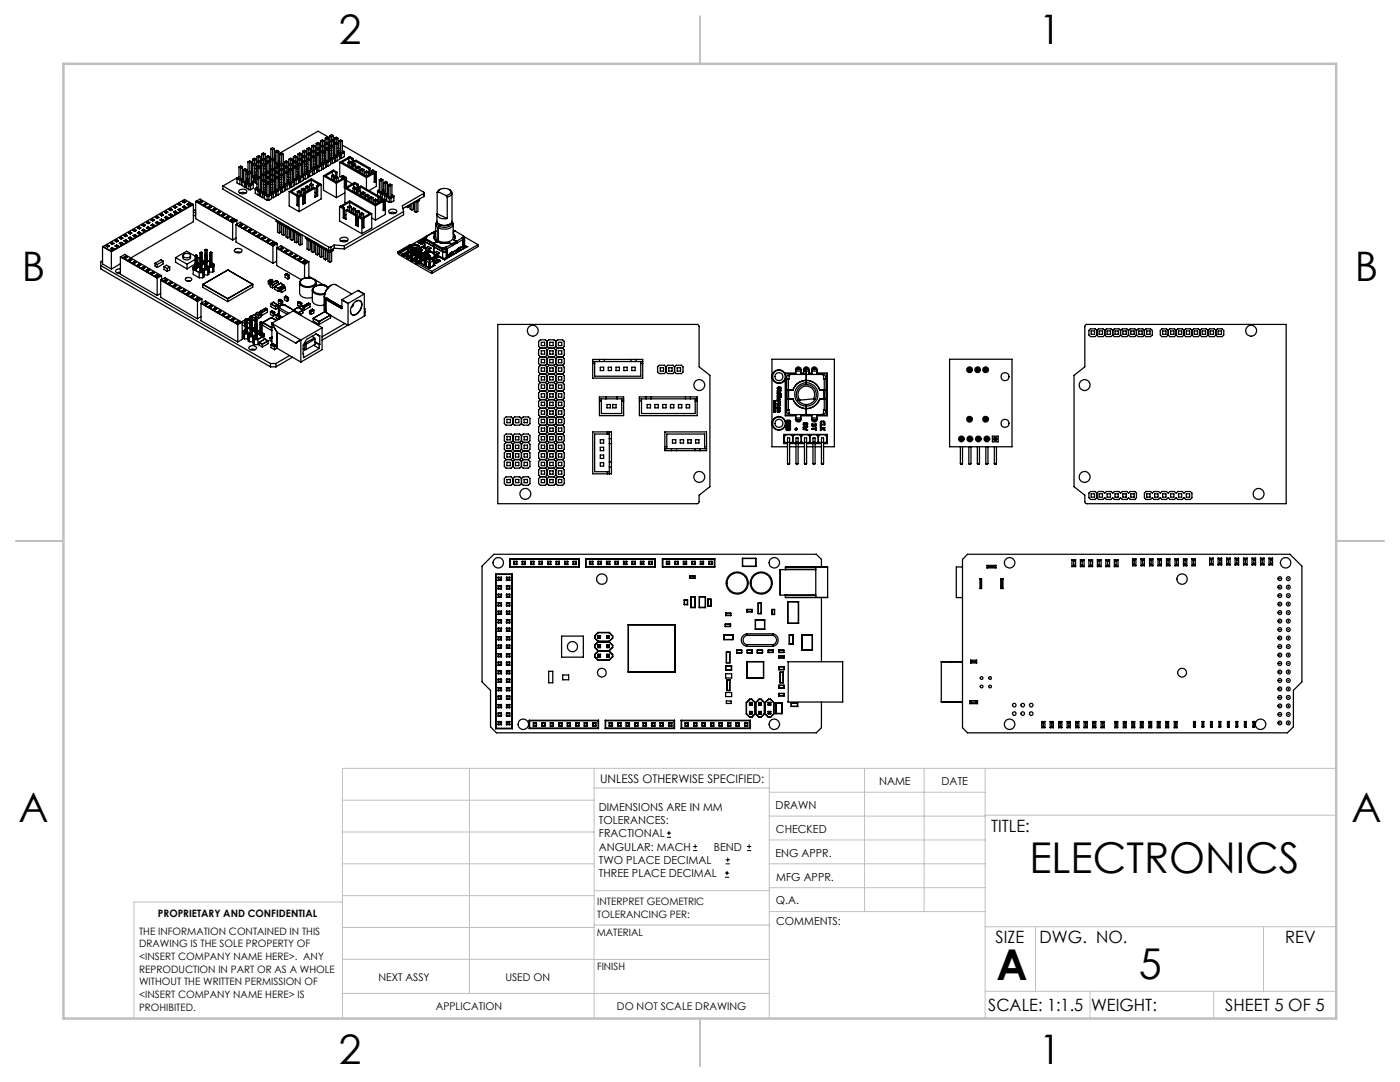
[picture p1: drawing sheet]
<svg xmlns="http://www.w3.org/2000/svg" width="279mm" height="216mm" viewBox="0 0 279 216" stroke-linecap="round" stroke-linejoin="round" font-family="sans-serif">
<defs><g id="words">
<g font-size="8.5">
<text x="205.4" y="174.2">ELECTRONICS</text>
<text x="198.9" y="195.5">A</text>
<text x="227.3" y="195.4">5</text>
</g>
<g font-size="8.1">
<text x="67.6" y="8.9">2</text>
<text x="207.3" y="8.9">1</text>
<text x="4.4" y="56.2">B</text>
<text x="270.4" y="56.2">B</text>
<text x="3.7" y="164.1">A</text>
<text x="269.7" y="164.1">A</text>
<text x="67.6" y="212.4">2</text>
<text x="207.3" y="212.4">1</text>
</g>
<g font-size="3.4">
<text x="197.8" y="166">TITLE:</text>
<text x="198.7" y="188.1">SIZE</text>
<text x="207.5" y="188.1">DWG. NO.</text>
<text x="256.5" y="188.2">REV</text>
<text x="197.2" y="201.8">SCALE: 1:1.5</text>
<text x="217.7" y="201.8">WEIGHT:</text>
<text x="244.5" y="201.7">SHEET 5 OF 5</text>
</g>
<text font-size="2.4" x="119.8" y="156.2">UNLESS OTHERWISE SPECIFIED:</text>
<g font-size="2.2">
<text x="119.5" y="161.8">DIMENSIONS ARE IN MM</text>
<text x="154.8" y="161.4">DRAWN</text>
<text x="175.4" y="156.6">NAME</text>
<text x="187.9" y="156.7">DATE</text>
<text x="119.5" y="164.4">TOLERANCES:</text>
<text x="119.5" y="167.1">FRACTIONAL</text>
<text x="154.9" y="166.3">CHECKED</text>
<text x="119.5" y="169.7">ANGULAR: MACH</text>
<text x="119.5" y="172.4">TWO PLACE DECIMAL</text>
<text x="142.5" y="169.7">BEND</text>
<text x="154.8" y="170.9">ENG APPR.</text>
<text x="119.5" y="175">THREE PLACE DECIMAL</text>
<text x="154.9" y="175.7">MFG APPR.</text>
<text x="154.9" y="180.4">Q.A.</text>
<text x="154.9" y="184.6">COMMENTS:</text>
</g>
<g font-size="2.1">
<text x="75.5" y="195.7">NEXT ASSY</text>
<text x="100.9" y="195.7">USED ON</text>
<text x="86.9" y="201.5">APPLICATION</text>
<text x="123.1" y="201.6">DO NOT SCALE DRAWING</text>
</g>
<g font-size="2">
<text x="31.5" y="182.9">PROPRIETARY AND CONFIDENTIAL</text>
<text x="119.2" y="180.6">INTERPRET GEOMETRIC</text>
<text x="119.2" y="183.1">TOLERANCING PER:</text>
<text x="27.8" y="186.5">THE INFORMATION CONTAINED IN THIS</text>
<text x="27.8" y="189">DRAWING IS THE SOLE PROPERTY OF</text>
<text x="27.8" y="191.6">&lt;INSERT COMPANY NAME HERE&gt;. ANY</text>
<text x="119.1" y="186.7">MATERIAL</text>
<text x="27.8" y="194.1">REPRODUCTION IN PART OR AS A WHOLE</text>
<text x="27.8" y="196.6">WITHOUT THE WRITTEN PERMISSION OF</text>
<text x="119.1" y="193.5">FINISH</text>
<text x="27.8" y="199.1">&lt;INSERT COMPANY NAME HERE&gt; IS</text>
<text x="27.8" y="201.7">PROHIBITED.</text>
</g>
</g></defs>
<g fill="none" stroke="#000" stroke-width=".25">
<path d="M44.5 37.1l21.1 12.2M44.5 37.1v.6l21.1 12.2M47.3 35.5v1l.6 .3M47.3 35.5l-2.8 1.6M47.3 35.7l.6 .3M47.7 33.3l.3 .2M47.7 33.3l.3-.2 .4 .2M47.7 33.3v2.3l.3 .2M47.7 35.3l-.4 .2M47.8 38a.93 .93 0 0 1 1.4 .2 .99 .99 0 0 1-1.6 .1zM47.8 38.5l.6-.1 .7 .1M47.9 36.8h.3"/>
<path d="M47.9 36v.8M47.9 36h.3M48 33.5v2.3M48.2 36v1l.6 .3M48.2 36.2l.6 .3M48.4 33.3l-.4 .2M48.4 33.3v2.3l-.4 .2M48.4 35.3l.2 .1M48.6 34.7l-.2 .2M48.6 33.9l.3 .2M48.6 33.9l.3-.2 .4 .2M48.6 33.9v2.2l.3 .2"/>
<path d="M48.6 35.8l-.4 .2M48.8 37.3h.3M48.8 36.5v.8M48.8 36.5h.3M48.9 34.1v2.2M49.1 37.3h.1M49.1 36.5v1l.6 .4M49.1 36.7l.6 .3M49.3 35.6l.2 .1M49.3 33.9l-.4 .2M49.3 33.9v2.2l-.4 .2M49.3 35.8l.2 .1"/>
<path d="M49.3 34.7l.2 .2M49.5 32.3v4.3l.3 .2M49.5 32.3l.3 .2M49.5 36.3l-.4 .2M49.5 32.3l.3-.2 .4 .2M49.5 34.2l-.2 .1M49.7 37.9h.3M49.7 37h.3M49.7 37v.9M49.8 34.2l.4 .2-.4 .2M49.8 34.2l-.3 .2 .3 .2M49.8 32.5v1.7"/>
<path d="M49.8 34.6v2.2M50 37v.9M50.2 36.3l.4 .2v1.1l-.6 .3M50.2 36.1l.4 .2M50.2 32.3v4.3l-.4 .2M50.2 32.3l-.4 .2M50.2 35.2l.4 .3M50.4 31.8v3.3l.4 .2M50.4 34.7l-.2 .2M50.4 31.8l.4 .2M50.4 31.8l.4-.2 .3 .2M50.4 34.3l-.2-.1 .2 .2"/>
<path d="M50.4 33.7l-.2 .1M50.6 36.7l-.6 .3M50.6 36.3h.3M50.6 35.5v.8M50.6 35.5h.3M50.8 32.6l.3 .2-.3 .2M50.8 32.6l-.4 .2 .4 .2M50.8 32v.6M50.8 33v2.3M50.9 36.3h.1M50.9 35.5v1l.4 .2M50.9 37.8l.6 .3"/>
<path d="M50.9 35.7l.4 .2M51.1 31.8v3.3l-.3 .2M51.1 34.7l.2 .2M51.1 31.8l-.3 .2M51.3 37.4l-.4 .2v1l.6 .3M51.3 31.3v6.4l.3 .2M51.3 35.3l-.4 .2M51.3 35.2l-.4 .3M51.3 31.3l.3-.3 .4 .3M51.3 34.2l-.2 .1M51.3 31.3l.3 .1M51.3 33.8l-.2-.1 .2 .1"/>
<path d="M51.3 33.2l-.2 .1M51.5 38.9h.4M51.5 38.1v.8M51.5 38.1h.4M51.6 35.2l-.3 .2 .3 .2M51.6 31.4v.7M51.6 32.5v.6M51.6 33.5v1.7M51.6 35.6v2.3M51.6 35.2l.4 .2-.4 .2M51.6 33.1l-.3 .2 .3 .2M51.6 33.1l.4 .2-.4 .2"/>
<path d="M51.6 32.1l-.3 .2 .3 .2M51.6 32.1l.4 .2-.4 .2M51.9 38.9h.1M51.9 38.1v1l.5 .3M51.9 38.3l.5 .3M52 31.3v6.4l-.4 .2M52 35.2l.2 .2-.2-.1M52 33.8l.2-.1-.2 .1M52 31.3l-.4 .1M52 33.2l.2 .1M52.2 36.6l-.2 .1M52.2 30.7v7.5l.4 .2"/>
<path d="M52.2 37.5l-.2-.1 .2 .1M52.2 37.9l-.3 .2M52.2 36.8l-.2 .2M52.2 30.7l.4 .2M52.2 34.7l-.2 .2M52.2 35.8l-.2 .1M52.2 30.7l.4-.2 .3 .2M52.2 34.3l-.2-.1 .2 .2M52.2 32.7l-.2 .1M52.4 39.4h.4M52.4 38.6v.8M52.4 38.6h.3"/>
<path d="M52.6 35.7l-.4 .2 .4 .3M52.6 30.9v.7M52.6 32v.6M52.6 33v1.7M52.6 35.1v.6M52.6 36.2v2.2M52.6 35.7l.3 .2-.3 .3M52.6 34.7l.3 .2-.3 .2M52.6 34.7l-.4 .2 .4 .2M52.6 32.6l-.4 .2 .4 .2M52.6 32.6l.3 .2-.3 .2M52.6 31.6l-.4 .2 .4 .2"/>
<path d="M52.6 31.6l.3 .2-.3 .2M52.7 38.6l.4-.2-.3 .2v1.1l.5 .3M52.7 38.6v.8M52.8 38.8l.5 .3M52.9 30.7v7.5l-.3 .2M52.9 37.9l.2 .1M52.9 36.9l.2 .1M52.9 36.8l.2 .1M52.9 34.7l.2 .2M52.9 30.7l-.3 .2M52.9 32.7l.2 .1M53.1 36.1l-.2 .1"/>
<path d="M53.1 32.1l-.2 .1M53.1 33.8l-.2-.1 .2 .1M53.1 31.3v7.4l.4 .2M53.1 37.4l-.2 .1M53.1 36.3l-.2 .1M53.1 35.2l-.2 .2M53.1 34.2l-.2 .1M53.1 31.3l.4 .1M53.1 31.3l.4-.3 .3 .3M53.1 33.2l-.2 .1M53.3 40h.4M53.3 39.1h.4"/>
<path d="M53.3 39.1v.9M53.5 31.4v.7M53.5 32.5v1.7M53.5 34.6v.6M53.5 35.6v.7M53.5 36.7v2.2M53.5 36.3l.3 .2-.3 .2M53.5 36.3l-.4 .2 .4 .2M53.5 35.2l-.4 .2 .4 .2M53.5 35.2l.3 .2-.3 .2M53.5 34.2l.3 .2-.3 .2M53.5 34.2l-.4 .2 .4 .2"/>
<path d="M53.5 32.1l-.4 .2 .4 .2M53.5 32.1l.3 .2-.3 .2M53.7 39.1v.9M53.8 38.4l.4 .2v1.1l-.5 .3M53.8 38.4l.4 .2M53.8 32.9l.2 .2M53.8 33.2l.2 .1M53.8 31.3v7.4l-.3 .2M53.8 36.9l.2-.1-.2 .2M53.8 33.8l.2-.1-.2 .1M53.8 36.3l.2 .1M53.8 31.3l-.3 .1"/>
<path d="M53.8 32.1l.2 .1M54 35.6l-.2 .1M54 29.7v8.5l.4 .2M54 37.9l-.2 .1M54 37.5l-.2-.1 .2 .1M54 34.3l-.2-.1 .2 .2M54 35.8l-.2 .1M54 29.7l.4 .2M54 34.7l-.2 .2M54 29.7l.4-.2 .4 .2M54 31.6l-.2 .1M54.2 39.4h.1"/>
<path d="M54.2 38.8l-.5 .3M54.2 39.4h.4M54.2 38.6h.4M54.2 38.6v.8M54.4 35.7l.4 .2-.4 .3M54.4 35.7l-.4 .2 .4 .3M54.4 29.9v1.7M54.4 32v1.7M54.4 34.1v.6M54.4 35.1v.6M54.4 36.2v2.2M54.4 34.7l.4 .2-.4 .2"/>
<path d="M54.4 34.7l-.4 .2 .4 .2M54.4 33.7l.4 .2-.4 .2M54.4 33.7l-.4 .2 .4 .2M54.4 31.6l-.4 .2 .4 .2M54.4 31.6l.4 .2-.4 .2M54.6 38.6v.8M54.8 33.4l.1 .2M54.8 32.6l.3 .2M54.8 29.7v8.5l-.4 .2M54.8 37.9l.3 .2M54.8 36.9l.1 .1M54.8 36.8l.1 .1"/>
<path d="M54.8 35.8l.1 .1M54.8 33.7l.1 .1M54.8 29.7l-.4 .2M54.8 31.6l.1 .1M54.9 35l-.1 .1M54.9 31.1l-.1 .1M54.9 37.4l-.1 .1M54.9 30.2v2.3l.4 .1M54.9 33.3v4.4l.4 .2M54.9 33.3l.4-.2 .3 .2M54.9 33.3l.4 .2M54.9 36.3l-.1 .1"/>
<path d="M54.9 35.3l-.1 .1M54.9 30.2l.4 .2M54.9 30.2l.4-.2 .3 .2M54.9 34.2l-.1 .1M54.9 32.1l-.1 .1 .1-.1M55.1 38.9h.1M55.1 38.9h.4M55.1 38.1v1l-.5 .3M55.1 32.8v.4M55.1 38.3l-.5 .3M55.1 38.1h.4M55.1 32.8h.4"/>
<path d="M55.3 35.2l.3 .2-.3 .2M55.3 35.2l-.4 .2 .4 .2M55.3 30.4v2.2M55.3 33.5v.7M55.3 34.6v.6M55.3 35.6v2.3M55.3 34.2l-.4 .2 .4 .2M55.3 34.2l.3 .2-.3 .2M55.5 32.8v.4M55.5 38.1v.8M55.5 33.1l.3 .2M55.6 34l.2 .1"/>
<path d="M55.6 33.3v4.4l-.3 .2M55.6 36.3l.2 .1M55.6 30.2v2.3l-.3 .1M55.6 37.4l.4 .2M55.6 33.3l-.3 .2M55.6 36.9l.2-.1-.2 .2M55.6 35.2l.2 .2-.2-.1M55.6 30.2l-.3 .2M55.6 32.1l.2 .1M55.8 30.7v6.4l.4 .3M55.8 35.8l-.2 .1 .2-.1M55.8 34.7l-.2 .2"/>
<path d="M55.8 30.7l.4-.2 .4 .2M55.8 30.7l.4 .2M55.8 32.7l-.3 .2M55.8 32.6l-.3 .2M56 38.4h.1M56 38.4h.4M56 37.6v1l-.5 .3M56 37.8l-.5 .3M56 37.6h.4M56.2 32.6l-.4 .2 .4 .2M56.2 34.7l-.4 .2 .4 .2M56.2 30.9v1.7"/>
<path d="M56.2 33v.7M56.2 34.1v.6M56.2 35.1v2.3M56.2 34.7l.4 .2-.4 .2M56.2 32.6l.4 .2-.4 .2M56.2 33.7l.4 .2-.4 .2M56.2 33.7l-.4 .2 .4 .2M56.4 37.6v.8M56.6 34.7l.2 .2M56.6 30.7v6.4l-.4 .3M56.6 36.9l.3 .1M56.6 36.8l.3 .2"/>
<path d="M56.6 35.8l.2 .1M56.6 30.7l-.4 .2M56.6 32.7l.2 .1M56.8 34l-.2 .1M56.8 34.2l-.2 .1M56.8 32.3l.3-.2 .4 .2M56.8 32.3v4.3l.3 .2M56.8 36.3l-.2 .1M56.8 32.3l.3 .2M56.8 35.2l-.2 .2 .2-.1M56.8 33.2l-.2 .1M56.9 37.9h.4"/>
<path d="M56.9 37v1.1l-.5 .3M56.9 37.3l-.5 .3M56.9 37h.4M57.1 34.2l-.3 .2 .3 .2M57.1 33.1l.4 .2-.4 .2M57.1 32.5v.6M57.1 33.5v.7M57.1 34.6v2.2M57.1 34.2l.4 .2-.4 .2M57.1 33.1l-.3 .2 .3 .2M57.3 37v.9M57.5 32.3l-.4 .2"/>
<path d="M57.5 32.3v4.3l-.4 .2M57.5 35.2l.1 .2-.1-.1M57.6 31.8v4.3l.4 .2M57.6 35.8l-.1 .1 .1-.1M57.6 34.3l-.1-.1 .1 .2M57.6 34.7l-.1 .2M57.6 31.8l.4 .2M57.6 31.8l.4-.2 .3 .2M57.6 33.7l-.1 .1M57.7 38.2v2.9l2 1.1M57.7 38.2l1.6 .9M57.8 37.3h.4"/>
<path d="M57.8 36.7l-.5 .3M57.9 36.5l-.4-.2 .3 .2v1.1l-.5 .3M57.9 36.5h.3M57.9 36.5v.8M58 33.7l-.4 .2 .4 .2M58 32.6l.3 .2-.3 .2M58 32.6l-.4 .2 .4 .2M58 33.7l.3 .2-.3 .2M58 32v.6M58 33v.7M58 34.1v2.2M58.2 36.5v.8"/>
<path d="M58.3 31.8v4.3l-.3 .2M58.3 35.8l.4 .2M58.3 34.7l.3 .2M58.3 31.8l-.3 .2M58.6 31.3v4.3l.3 .2M58.6 35.2l-.3 .2 .3-.1M58.6 34.2l-.3 .1M58.6 31.3l.3 .1M58.6 31.3l.3-.3 .4 .3M58.6 33.8l-.3-.1 .3 .1M58.6 33.2l-.3 .1M58.7 36.8h.4"/>
<path d="M58.7 36.2l-.5 .3M58.9 33.1l.4 .2-.4 .2M58.9 31.4v.7M58.9 32.5v.6M58.9 33.5v2.3M58.9 33.1l-.3 .2 .3 .2M58.9 32.1l-.3 .2 .3 .2M58.9 32.1l.4 .2-.4 .2M59.1 36h-.4v1l-.5 .3M59.1 36v.8M59.3 35.3l.3 .2v1l-.5 .3M59.3 33.2l.2 .1"/>
<path d="M59.3 31.3v4.3l-.4 .2M59.3 39.1v1.9M59.3 35.2l.4 .3M59.3 31.3l-.4 .1M59.3 33.8l.2-.1-.2 .1M59.3 38.2v.7M59.3 38.2l.4 .2M59.3 38.2l.4-.2 .3 .2M59.5 30.7v4.4l.3 .2M59.5 39v2.1l-.2-.1M59.5 39l-.2 .1M59.5 34.7l-.2 .2"/>
<path d="M59.5 30.7l.3-.2 .4 .2M59.5 34.3l-.2-.1 .2 .2M59.5 30.7l.3 .2M59.5 32.7l-.2 .1M59.6 36.3h.1M59.6 35.7l-.5 .3M59.7 36.3h.3M59.7 35.5v.8M59.7 35.5h.3M59.7 38.4v.7M59.7 39.4v2.8M59.8 31.6l-.3 .2 .3 .2"/>
<path d="M59.8 32.6l.4 .2-.4 .2M59.8 32.6l-.3 .2 .3 .2M59.8 30.9v.7M59.8 32v.6M59.8 33v2.3M59.8 31.6l.4 .2-.4 .2M60 35.5v.8M60 38.2l-.3 .2M60 38.2v.7M60.1 37.7l.4 .3M60.1 37.7l.4-.1 .4 .1M60.1 37.7v1.2"/>
<path d="M60.2 32.6l.2 .1M60.2 30.7v4.4l-.4 .2M60.2 30.7l-.4 .2M60.2 32.7l.2 .1M60.4 39l-.2-.2-.7 .5 .2 .1M60.4 39l-.7 .4M60.4 30.2v4.3l.3 .2M60.4 39v1.8l.5-.3M60.4 39.9l.1 .1M60.4 34.2l-.2 .1M60.4 30.2l.3-.2 .4 .2M60.4 33.8l-.2-.1 .2 .1"/>
<path d="M60.4 30.2l.3 .2M60.4 33.2l-.2 .1M60.4 32.1l-.2 .1M60.5 38v2M60.5 35.8h.4M60.5 35.2l-.5 .3M60.6 35l-.4-.3 .3 .3v1l-.5 .3M60.6 35h.3M60.6 35v.8M60.7 38.5l.2 .2M60.7 38.5v1.9M60.7 39.9l-.2 .1"/>
<path d="M60.7 30.4v.6M60.7 31.4v.7M60.7 32.5v2.2M60.7 32.1l.4 .2-.4 .2M60.7 32.1l-.3 .2 .3 .2M60.7 31l.4 .3-.4 .1M60.7 31l-.3 .3 .3 .1M60.9 37.7l-.4 .3M60.9 37.7v.8M60.9 35v.8M60.9 38.7v1.8M61 37.3v1.1"/>
<path d="M61 37.3l.3-.2 .4 .2M61 37.3l.3 .2M61.1 30.2v4.3l-.4 .2M61.1 34.2l.4 .2M61.1 33.8l.2-.1-.2 .1M61.1 30.2l-.4 .2M61.1 33.2l.2 .1M61.1 32.1l.2 .1-.2-.1M61.3 29.7v4.3l.3 .2M61.3 31.6l-.2 .1M61.3 29.7l.3-.2 .4 .2M61.3 32.6l-.2 .2 .2-.1"/>
<path d="M61.3 29.7l.3 .2M61.3 37.5v.7M61.5 35.2h.1M61.5 34.4v1.1l-.6 .3M61.5 35.2h.3M61.5 34.6l-.6 .4M61.5 34.4h.3M61.6 29.9v.6M61.6 30.9v.7M61.6 32v2.2M61.6 31.6l.4 .2-.4 .2M61.6 31.6l-.3 .2 .3 .2"/>
<path d="M61.6 30.5l-.3 .2 .3 .2M61.6 30.5l.4 .2-.4 .2M61.7 37.3l-.4 .2M61.7 37.3v.7M61.8 36.8l.3 .2M61.8 36.8v1.1M61.8 34.4v.8M62 29.7v4.3l-.4 .2M62 32.7l.2 .1M62 33.7l.4 .2M62 29.7l-.4 .2M62 32.6l.2 .1"/>
<path d="M62 31.6l.2 .1-.2-.1M62.1 35.9v.7M62.1 37v.7M62.1 35.9l1.4 .8M62.1 35.9l-4 2.3 1.4 .8M62.1 36.6l.4 .2M62.1 36.6l-.3 .2M62.2 29.1v4.4l.3 .2M62.2 33.2l-.2 .1M62.2 29.1l.3-.1 .4 .1M62.2 29.1l.3 .3M62.2 32.1l-.2 .1 .2-.1"/>
<path d="M62.2 31.1l-.2 .1M62.4 34.7h.1M62.4 34.7h.3M62.4 33.9v1l-.6 .3M62.4 34.1l-.6 .3M62.4 33.9h.3M62.5 36.8v.7M62.5 36.8l-.4 .2M62.5 30l.4 .2-.4 .2M62.5 31l-.3 .3 .3 .1M62.5 30l-.3 .2 .3 .2M62.5 29.4v.6"/>
<path d="M62.5 30.4v.6M62.5 31.4v2.3M62.5 31l.4 .3-.4 .1M62.7 33.9v.8M62.9 37.5l-2 1.2M62.9 37.5v1.9l.5-.3M62.9 37.5l-.2-.1-2 1.1M62.9 38.4l.3 .2M62.9 29.1v4.4l-.4 .2M62.9 29.1l-.4 .3M62.9 32.1l.2 .1-.2-.1M63.1 28.6v4.3l.4 .3"/>
<path d="M63.1 31.6l-.2 .1M63.1 28.6l.4 .2M63.1 32.6l-.2 .2 .2-.1M63.1 28.6l.4-.2 .3 .2M63.1 31.2l-.2-.1 .2 .1M63.1 30.6l-.2 .1M63.2 37.1v1.8M63.2 38.9l.2 .2M63.2 37.1l.2 .1M63.2 38.9l-.3 .2M63.3 34.2h.3M63.3 33.6l-.6 .3"/>
<path d="M63.3 33.4v1l-.6 .3M63.3 33.4l-.4-.2 .4 .2M63.3 33.4h.3M63.4 37.2v1.9M63.5 29.5l.3 .2-.3 .2M63.5 28.8v.7M63.5 29.9v.6M63.5 30.9v2.3M63.5 36.7v.2M63.5 30.5l-.4 .2 .4 .2M63.5 30.5l.3 .2-.3 .2M63.5 29.5l-.4 .2 .4 .2"/>
<path d="M63.6 33.4v.8M63.7 36.6v.2M63.7 36.6l-1.6-.9-4.4 2.5M63.7 36.6l-.2 .1M63.8 32.7l.4 .2v1l-.6 .3M63.8 28.6v4.3l-.3 .3M63.8 32.6l.4 .2M63.8 31.6l.2 .1-.2-.1M63.8 28.6l-.3 .2M64 28.1v4.4l.3 .1M64 32.1l-.2 .1 .2-.1M64 31.1l-.2 .1"/>
<path d="M64 28.1l.3 .2M64 28.1l.3-.2 .4 .2M64 30.7l-.2-.1 .2 .1M64 30l-.2 .2M64.1 36.8v2.9l-4.4 2.5M64.1 36.8l-.7 .4M64.1 36.8l-.2-.1-.7 .4M64.2 33.7h.1M64.2 33.1l-.6 .3M64.2 33.7h.4M64.2 32.8h.4M64.2 32.8v.9"/>
<path d="M64.3 29l.4 .1-.4 .3M64.3 29l-.3 .1 .3 .3M64.3 30l.4 .2-.4 .2M64.3 30l-.3 .2 .3 .2M64.3 28.3v.7M64.3 29.4v.6M64.3 30.4v2.2M64.6 35.1v2.9l2.5 1.4M64.6 32.8v.9M64.6 35.1l2.5 1.5M64.6 35.1l1.5-.9 .2 .1-1.3 .8 2.1 1.2M64.7 28.1v4.4l-.4 .1"/>
<path d="M64.7 32.1l.4 .2M64.7 30l.2 .2M64.7 28.1l-.4 .2M64.9 27.6v4.3l.4 .2M64.9 31.6l-.2 .1M64.9 29.5l-.2 .1M64.9 31.2l-.2-.1 .2 .1M64.9 27.6l.4-.2 .3 .2M64.9 30.6l-.2 .1M64.9 27.6l.4 .2M65.1 32.3v1.1l-.5 .3M65.1 33.2h.3"/>
<path d="M65.1 32.6l-.5 .2M65.1 32.3h.3M65.3 28.4l.3 .2-.3 .2M65.3 28.4l-.4 .2 .4 .2M65.3 29.5l-.4 .2 .4 .2M65.3 29.5l.3 .2-.3 .2M65.3 27.8v.6M65.3 28.8v.7M65.3 29.9v2.2M65.4 32.3v.9M65.6 31.6l.4 .2v1l-.6 .4M65.6 27.6v4.3l-.3 .2"/>
<path d="M65.6 29.5l.2 .1M65.6 31.6l.4 .2M65.6 27.6l-.3 .2M65.6 30.1l.2-.1-.2 .2M65.8 28.4l-.1 .2 .1 .4-.2 .1M65.8 27.5l-2.3-1.3-7.9 4.5M65.8 27.1v4.3l.4 .2M65.8 31.1l-.2 .1M65.8 30.7l-.2-.1 .2 .1M65.8 27.1l.4 .2M65.8 27.1l.4-.3 .3 .3M66 32.6h.1"/>
<path d="M66 32l-.6 .3M66 32.6h.4M66 31.8v.8M66 31.8h.4M66.2 27.9l.3 .2-.3 .2M66.2 35.1l.3-.2 .4 .2M66.2 35.1l.3 .2M66.2 27.3v.6M66.2 28.3v.7M66.2 29.4v2.2M66.2 35.1v.7M66.2 29l.3 .1-.3 .3"/>
<path d="M66.2 29l-.4 .1 .4 .3M66.2 27.9l-.4 .2 .4 .2M66.3 34.1v.9M66.3 34.1l.7 .4M66.3 34.1l.2-.2 .7 .5M66.4 31.8v.8M66.5 28.2l.2 .1M66.5 27.9l.2 .1M66.5 27.1v4.3l-.3 .2M66.5 35.3v.7M66.5 31.1l.4 .2M66.5 27.1l-.3 .2"/>
<path d="M66.5 29l.2 .1M66.5 28.9h.2M66.7 29.5l-.2 .1 .2-.1M66.7 27.6v3.3l.4 .2M66.7 30.1h-.2l.2 .1M66.7 27.6l.4-.2 .4 .2M66.7 30.6l-.2 .1M66.7 27.6l.4 .2M66.8 35.4v.7M66.8 35.4l.3 .2M66.8 35.4l.3-.2 .4 .2M66.9 32.1h.4"/>
<path d="M66.9 31.3v1l-.5 .3M66.9 35.1l-.4 .2M66.9 35.1v.3M66.9 31.5l-.5 .3M66.9 31.3h.4M67 34.5v.8M67.1 28.4l.4 .2-.4 .2M67.1 28.4l-.4 .2 .4 .2M67.1 27.8v.6M67.1 28.8v2.3M67.1 35.6v.7M67.1 36.6v2.8"/>
<path d="M67.2 34.4l-.2 .1M67.2 34.4v.9M67.3 31.3v.8M67.5 28.5l.1 .1M67.5 27.6v3.3l-.4 .2M67.5 30.6l.3 .2M67.5 27.6l-.4 .2M67.5 29.5l.1 .1M67.5 30.1l.1-.1-.1 .2M67.5 35.4l-.4 .2M67.5 35.4v.7M67.6 28.1l.4-.2 .3 .2"/>
<path d="M67.6 28.1v2.2l.4 .3M67.6 28.1l.4 .2M67.8 31.6h.1M67.8 32.4v2.8l.4 .3M67.8 30.8v1l-.5 .3M67.8 32.4l1.6-.9 .2 .1-1.3 .8 4.8 2.8M67.8 32.4l5.3 3.1M67.8 31l-.5 .3M67.8 30.8h.4M67.8 31.6h.4M68 28.3v2.3M68.2 30.8v.8"/>
<path d="M68.2 35.1v.6M68.2 35.1l.7 .5M68.2 35.1l.2-.1 .7 .4M68.3 29l16.3 9.4v.2M68.3 30.1l.4 .1v1.1l-.5 .3M68.3 28.1v2.2l-.3 .3M68.3 28.1l-.3 .2M68.7 35.7v1.8l.2-.1M68.7 35.7l-1.6 .9M68.7 35.7l-.2-.1-1.4 .7M68.7 37.3l.2 .1M68.7 30.4l-.5 .4"/>
<path d="M68.8 37.5v2.9l.2 .1M68.8 38.5l-1.7 .9M68.8 37.5l6.1 3.6M68.8 37.5l1.6-.8 .2 .1-1.3 .7 5.6 3.3M68.9 35.6v1.8M69.1 36l1.2 .7M69.1 35.4v2M69.1 35.4l-.2 .2M69.5 32.4v.7M69.5 32.4l.3 .2M69.5 32.4l.3-.2 .4 .2M69.6 31.4v.9"/>
<path d="M69.6 31.4l.7 .4M69.6 31.4l.2-.1 .7 .3M69.8 32.6v.7M70.2 32.4v1.1M70.2 32.4l-.4 .2M70.3 32.9v.6M70.3 32.9l.3 .2M70.3 32.9l.3-.2 .4 .2M70.3 31.8v1.1M70.4 37.5l.4 .2M70.4 37.5l.4-.2 .4 .2M70.4 37.5v.7"/>
<path d="M70.5 31.6l-.2 .2M70.5 31.6v1.1M70.6 36.5v1M70.6 36.5l.7 .4M70.6 36.5l.2-.1 .7 .4M70.6 33.1v.7M70.8 37.7v.7M70.8 32.1v.7M70.8 32.1l2.9 1.6M70.8 32.1l.2-.1 2.9 1.6M71 32.9v1.1M71 32.9l-.4 .2"/>
<path d="M71.1 33.3l.4 .2M71.1 33.3l.4-.1 .3 .1M71.1 33.3v.7M71.2 37.5l-.4 .2M71.2 37.5v1.1M71.3 38v.7M71.3 38l.3 .2M71.3 38l.3-.2 .4 .2M71.3 36.9v1.1M71.5 33.5v.8M71.5 37.4l.3 .2M71.5 36.8v1.1"/>
<path d="M71.5 36.8l-.2 .1M71.6 38.2v.7M71.8 33.3v1.2M71.8 37.2v.7M71.8 37.2l3.7 2.1M71.8 37.2l.2-.1 3.7 2.1M71.8 33.3l-.3 .2M71.9 33.8v.7M71.9 33.8l.4-.2 .3 .2M71.9 33.8l.4 .2M72 38l-.4 .2M72 38v1.1"/>
<path d="M72.1 38.5l.4-.2 .3 .2M72.1 38.5v.7M72.1 38.5l.4 .2M72.3 34v.7M72.5 38.7v.7M72.6 33.8v1.1M72.6 33.8l-.3 .2M72.8 34.3v.7M72.8 34.3l.3 .2M72.8 34.3l.3-.2 .4 .2M72.8 38.5l-.3 .2M72.8 38.5v1.1"/>
<path d="M72.9 39l.4-.2 .3 .2M72.9 39v.7M72.9 39l.4 .2M73.1 34.5v.7M73.1 35.5v2.2M73.3 39.2v.7M73.5 34.3l-.4 .2M73.5 34.3v.7M73.6 39l-.3 .2M73.6 39v1.1M73.7 33.7v1.2M73.7 39.4l.4-.2 .3 .2"/>
<path d="M73.7 39.4l.4 .3M73.7 39.4v.7M73.9 33.6l-.2 .1M73.9 33.6v1.2M74.1 39.7v.7M74.2 34v.6M74.2 34l.7 .4M74.2 34l.2-.1 .7 .4M74.4 39.4l-.3 .3M74.4 39.4v1.1M74.6 39.9l.3-.2 .4 .2M74.6 39.9l.3 .2"/>
<path d="M74.6 39.9v.7M74.7 34.6l-.2-.2-1.4 .8M74.7 34.6l-1.6 .9M74.7 34.6v1.8l.2-.1M74.7 36.2l.2 .1M74.9 34.4v1.9M75.1 34.3v2.9l-1.5 .8M75.1 34.3l-.2 .1M75.3 39.9l-.4 .2M75.3 39.9v.7M75.4 38.2l.5 .3M75.5 39.3v1.2"/>
<path d="M75.7 39.2l-.2 .1M75.7 39.2v1.2M75.7 39.2l.2 .2M75.7 35.9v2.2l.4 .2M75.7 35.9l.4 .2M75.7 35.9l.4-.2 .3 .2M75.7 37.8l-.3 .2v1M75.9 39.4h.4M75.9 38.5v.9M75.9 38.5h.4M76 39.7l.2-.2 .7 .4M76 39.7l.7 .3"/>
<path d="M76 39.7v.5M76.1 36.1v2.2M76.3 38.7l.5 .4M76.3 38.5v1M76.4 35.9l-.3 .2M76.4 35.9v2.2l-.3 .2M76.4 37.8l.2 .1M76.6 36.4l.4-.2 .3 .2M76.6 38.3l-.3 .2M76.6 36.4v2.2l.4 .2M76.6 36.4l.4 .2M76.8 39.1h.4"/>
<path d="M76.8 39.1v.8M76.8 39.9h.4M76.9 39.9v2.9l-2 1.1M76.9 39.9l-.2 .1M77 36.6v2.2M77.2 39.1v1l.5 .3M77.2 39.3l.5 .3M77.3 36.4l-.3 .2M77.3 36.4v2.2l-.3 .2M77.3 38.3l.2 .2M77.5 36.9l.4 .2M77.5 36.9v2.3l.4 .2"/>
<path d="M77.5 38.8l-.3 .3M77.5 36.9l.4-.2 .3 .2M77.7 39.6h.3M77.7 39.6v.8M77.9 37.1v2.3M78 39.6v.8M78.2 36.9l-.3 .2M78.2 36.9v2.3l-.3 .2M78.2 38.8l.4 .3v1l-.6 .3M78.6 39.3l-.6 .3M83.7 39.7v.3l-.5 .3M84.6 38.6l-4.3 2.5 .2 1.1"/>
<path d="M84.6 38.6v.6M84.6 39.2l-4.2 2.4M84.7 38.5l-.1 .7M87.2 38.4v4.3M87.5 38.3a1.53 1.53 0 0 1 2.2-.4 .62 .62 0 0 1 .2 .7 .62 .62 0 0 1-.6 .3l-.3 .1M87.5 38.3l-.3 .1M87.5 38.3l1.5 .7M87.8 37.8l-.6 .6M89 39l.3 .3M89.3 39.3v4.3M89.6 37.8a.73 .73 0 0 1 .6 .7 .73 .73 0 0 1-.6 .7l-.3 .1M90.2 38.5v5.6a1.72 1.72 0 0 1-2.7 .5l-.3-.5v-1.3"/>
<path d="M20.1 53l33.9 19.5M20.5 52l-.4 .2v1.5l33.9 19.5M20.5 49.2v3.5l1.7 1M20.6 49.2l1.6 .9M20.6 49.2h-.1M21.2 49.1l.3-.1 .3 .1M21.5 48.9l.3 .2-.3 .2M21.5 48.9l-.3 .2 .3 .2M21.5 48.9v.4M22.1 49.6l.3-.1 .2 .1M22.2 48.6l.2-.1 .2 .1M22.2 50.1v3.6"/>
<path d="M22.4 49.4l.3 .2-.3 .2M22.4 49.4l-.4 .2 .4 .2M22.4 49.4v.4M22.4 48.4l-.4 .2 .4 .2M22.4 48.4l.4 .2-.4 .2M22.4 48.4v.4M23 49.1l.3-.1 .2 .1M23 48.1l.3-.2 .3 .2M23.3 47.8l.3 .2-.3 .3M23.3 47.8l-.4 .2 .4 .3M23.3 48.9l.3 .2-.3 .2M23.3 48.9l-.4 .2 .4 .2"/>
<path d="M23.3 47.8v.5M23.3 48.9v.4M23.9 47.6l.3-.2 .2 .2M23.9 48.6l.3-.1 .2 .1M24 53.7h-.2a.48 .48 0 0 0-.7 .3 .48 .48 0 0 0 .6 .5h.3M24 54.3l-.6 .1M24 51.3v3.4l7.4 4.2M24 52.6l-1.8 1.1M24 51.3l7.4 4.2 .8-.5M24.1 51.2l7.3 4.2M24.1 51.2l.8-.4 7.2 4.2M24.1 51.2l-.1 .1"/>
<path d="M24.2 48.4l-.4 .1 .4 .3M24.2 48.4l.3 .1-.3 .3M24.2 48.4v.4M24.2 47.3l.4 .2-.4 .2M24.2 47.3l-.4 .2 .4 .2M24.2 47.3v.4M24.8 51.4l.3-.2 .2 .2M24.8 48.1l.3-.2 .2 .2M24.8 47.1l.3-.2 .2 .2M25.1 51.1l-.4 .2 .4 .2M25.1 47.8l.3 .2-.3 .2M25.1 51.1l.3 .2-.3 .2"/>
<path d="M25.1 46.8v.4M25.1 47.8v.4M25.1 51.1v.4M25.1 46.8l.3 .2-.3 .2M25.1 46.8l-.4 .2 .4 .2M25.1 47.8l-.4 .2 .4 .2M25.7 51.9l.3-.2 .2 .2M25.7 47.6l.3-.2 .2 .2M25.7 46.5l.3-.1 .2 .1M26 51.6l-.4 .2 .4 .2M26 51.6l.3 .2-.3 .2M26 47.3v.4"/>
<path d="M26 51.6v.4M26 47.3l.3 .2-.3 .2M26 47.3l-.4 .2 .4 .2M26 46.3l-.4 .2 .4 .2M26 46.3l.3 .2-.3 .2M26 46.3v.4M26.6 47.1l.3-.2 .2 .2M26.6 52.4l.2-.2 .3 .2M26.6 46l.3-.1 .2 .1M26.8 52.1l.4 .3-.4 .2M26.8 52.1l-.3 .3 .3 .2M26.8 52.1v.5"/>
<path d="M26.9 45.8l-.4 .2 .4 .2M26.9 46.8l-.4 .2 .4 .2M26.9 45.8l.3 .2-.3 .2M26.9 46.8l.3 .2-.3 .2M26.9 45.8v.4M26.9 46.8v.4M27.5 52.9l.3-.1 .2 .1M27.5 46.5l.3-.1 .2 .1M27.5 45.5l.3-.1 .2 .1M27.8 52.7l-.4 .2 .4 .2M27.8 46.3l.3 .2-.3 .2M27.8 52.7l.3 .2-.3 .2"/>
<path d="M27.8 46.3v.4M27.8 52.7v.4M27.8 46.3l-.4 .2 .4 .2M27.8 45.3l-.4 .2 .4 .1M27.8 45.3l.3 .2-.3 .1M27.8 45.3v.3M28.4 53.4l.2-.1 .3 .1M28.4 46l.3-.1 .2 .1M28.4 45l.3-.2 .2 .2M28.6 53.2l.4 .2-.4 .2M28.6 53.2l-.3 .2 .3 .2M28.6 53.2v.4"/>
<path d="M28.7 44.7l-.4 .2 .4 .3M28.7 44.7l.3 .2-.3 .3M28.7 45.8l-.4 .2 .4 .2M28.7 45.8l.3 .2-.3 .2M28.7 44.7v.5M28.7 45.8v.4M29.3 53.9l.3-.1 .2 .1M29.3 44.5l.3-.2 .2 .2M29.3 45.5l.3-.1 .2 .1M29.6 53.7l-.4 .2 .4 .2M29.6 53.7l.3 .2-.3 .2M29.6 44.2v.4"/>
<path d="M29.6 45.3v.3M29.6 53.7v.4M29.6 44.2l-.4 .2 .4 .2M29.6 45.3l-.4 .1 .4 .2M29.6 44.2l.3 .2-.3 .2M29.6 45.3l.3 .1-.3 .2M30.2 54.5l.2-.2 .3 .2M30.2 45l.2-.2 .3 .2M30.2 44l.3-.2 .2 .2M30.4 54.2l-.3 .2 .3 .2M30.4 44.7l.4 .2-.4 .2M30.4 54.2l.4 .2-.4 .2"/>
<path d="M30.4 44.7v.4M30.4 54.2v.4M30.4 44.7l-.3 .2 .3 .2M30.5 43.7l-.4 .2 .4 .2M30.5 43.7l.3 .2-.3 .2M30.5 43.7v.4M30.9 52.5v.6l.5 .3M30.9 52.5l.5 .3M31.1 55l.3-.1 .2 .1M31.1 44.4l.3-.1 .2 .1M31.1 43.4l.3-.1 .2 .1M31.4 54.8l.3 .1-.3 .2"/>
<path d="M31.4 43.2l.3 .2-.3 .2M31.4 43.2v.4M31.4 44.2v.4M31.4 52.8v.6M31.4 54.8v.3M31.4 55.4v3.5M31.4 54.8l-.4 .1 .4 .2M31.4 43.2l-.4 .2 .4 .2M31.4 44.2l.3 .2-.3 .2M31.4 44.2l-.4 .2 .4 .2M32 44l.2-.2 .3 .2M32 42.9l.3-.1 .2 .1"/>
<path d="M32.1 55.9v3.4l7.3 4.3M32.1 58.6l-.7 .3M32.1 55.9l7.3 4.2 .9-.4M32.1 55l-.7 .4M32.1 55h.1M32.2 55.8l7.2 4.2M32.2 55.8l.7-.4 7.3 4.2M32.2 55.8l-.1 .1M32.2 43.7l.4 .2-.4 .2M32.2 43.7v.4M32.2 55v.8M32.2 43.7l-.3 .2 .3 .2"/>
<path d="M32.3 42.7l.3 .2-.3 .2M32.3 42.7l-.4 .2 .4 .2M32.3 42.7v.4M32.6 52.1l-.5-.3-1.2 .7M32.6 52.1v.6l-1.2 .7M32.6 52.1l-1.2 .7M32.7 53.2v.6l.7 .4M32.7 53.2l.7 .4M32.7 53.2l.5-.3 .7 .4M32.8 56l.3-.2 .3 .2M32.9 43.4l.3-.1 .2 .1M32.9 42.4l.3-.1 .2 .1"/>
<path d="M33.1 55.7l.3 .3-.3 .2M33.1 55.7l-.3 .3 .3 .2M33.1 55.7v.5M33.2 43.2l-.4 .2 .4 .2M33.2 42.2l.3 .1-.3 .2M33.2 42.2l-.4 .1 .4 .2M33.2 43.2l.3 .2-.3 .2M33.2 42.2v.3M33.2 43.2v.4M33.4 53.6v.6M33.8 56.5l.2-.1 .3 .1M33.8 42.9l.2-.1 .3 .1"/>
<path d="M33.8 41.9l.3-.2 .2 .2M33.9 53.3v.6l-.5 .3M33.9 53.3l-.5 .3M34 56.3l-.3 .2 .3 .2M34 56.3l.4 .2-.4 .2M34 56.3v.4M34 42.7l-.3 .2 .3 .1M34 42.7v.3M34 42.7l.4 .2-.4 .1M34.1 41.6l-.4 .2 .4 .2M34.1 41.6l.3 .2-.3 .2M34.1 41.6v.4"/>
<path d="M34.6 57l.3-.1 .3 .1M34.7 42.4l.3-.2 .2 .2M34.7 41.4l.3-.2 .2 .2M34.9 56.8l.3 .2-.3 .2M34.9 56.8l-.3 .2 .3 .2M34.9 56.8v.4M35 42.1l.3 .2-.3 .2M35 41.1l-.4 .2 .4 .2M35 42.1l-.4 .2 .4 .2M35 41.1l.3 .2-.3 .2M35 41.1v.4M35 42.1v.4"/>
<path d="M35 51.4v.9l2.3 1.4M35 51.4l2.3 1.3M35.6 57.6l.2-.2 .3 .2M35.6 40.9l.3-.2 .2 .2M35.6 41.9l.2-.2 .3 .2M35.8 57.3l.4 .2-.4 .2M35.8 57.3l-.3 .2 .3 .2M35.8 57.3v.4M35.8 41.6l.4 .2-.4 .2M35.8 41.6v.4M35.8 41.6l-.3 .2 .3 .2M35.9 40.6l.3 .2-.3 .2"/>
<path d="M35.9 40.6l-.4 .2 .4 .2M35.9 40.6v.4M36.4 58.1l.3-.2 .2 .2M36.5 41.3l.3-.1 .2 .1M36.5 51a.76 .76 0 0 0 .8 .9 .76 .76 0 0 0 .7-.9M36.5 40.3l.3-.1 .2 .1M36.6 50.8a.9 .9 0 0 1 1.4 .2 .89 .89 0 0 1-1.5 0zM36.7 57.8l.3 .2-.3 .2M36.7 57.8l-.4 .2 .4 .2M36.7 57.8v.4M36.8 41.1l-.4 .2 .4 .2M36.8 40.1l-.4 .2 .4 .2"/>
<path d="M36.8 40.1l.3 .2-.3 .2M36.8 41.1l.3 .2-.3 .2M36.8 40.1v.4M36.8 41.1v.4M37.1 55.5l.8-.1 .4 .3a.74 .74 0 0 1-1.3 0zM37.3 56.1h.6M37.3 58.6l.3-.1 .3 .1M37.3 52.7v1M37.4 40.9l.2-.2 .3 .2M37.6 58.3l.3 .3-.3 .1M37.6 58.3l-.3 .3 .3 .1M37.6 58.3v.4"/>
<path d="M37.6 40.6l-.3 .2 .3 .2M37.6 40.6l.4 .2-.4 .2M37.6 40.6v.4M38.2 59.1l.3-.2 .2 .2M38.5 58.9l.3 .2-.3 .2M38.5 58.9l-.4 .2 .4 .2M38.5 58.9v.4M38.5 40.7l-16.3 9.4M38.5 40.7l.1 .1M38.5 40.7l-1.7-.9-16.2 9.4M38.6 53.3v1.5l1.2 .6M38.6 53.3v.4"/>
<path d="M38.6 42.3l.5 .3M38.6 43h.2M38.6 40.8v3.4l-12.5 7.3M38.6 41.9l.5 .2M38.6 40.8l-16.4 9.4-1.7-1M38.6 53.7l1.2 .7M38.8 53.2h.1M38.8 53.2l-.2 .1M38.9 53.5h.1M38.9 53.5l.3 .2M38.9 52.7l-1.6 1M38.9 51l.3 .2 .2-.2"/>
<path d="M38.9 53.5l.3 .1M38.9 51v2.5M38.9 51.8l-1.6 .9M38.9 51.1l-1.6-1-2.3 1.3M39 50.9h.3M39 50.9l.2 .1M39 50.9l-.1 .1M39.1 42.8l-.5 .3M39.1 40.2v3.4l7.3 4.3M39.1 40.2l7.3 4.2 .9-.4M39.1 59.6l.3-.1 .3 .1M39.2 53.6v.1"/>
<path d="M39.2 51v2.6M39.2 40.1l7.2 4.2M39.2 40.1l-.1 .1M39.2 40.1l.7-.4 7.3 4.2M39.3 50.9l-.1 .1M39.3 50.9l.1 .1M39.4 53.5h.1M39.4 53.2l.5 .2-.4-.2M39.4 51v2.5M39.4 53.5l-.2 .1M39.4 51.4h.1M39.4 59.4v.4"/>
<path d="M39.4 59.4l.3 .2-.3 .2M39.4 59.4l-.3 .2 .3 .2M39.4 53.5l-.2 .2M39.5 51.4v1l-.1 .1M39.5 51.4l-.1 .1M39.5 53.2l.4 .1M39.5 52.7h.1M39.6 52.7l-.1 .5M39.8 55.4h.7M39.8 54.4h.7M39.8 54.4v1M39.8 52.6l-.2 .1"/>
<path d="M39.8 54l.3 .2M39.8 40.3l.3-.2 .2 .2M39.9 54h-.1M39.9 52.6l-.4 .1M39.9 51.5l.2 .2 .2-.2M39.9 54l.2 .2M39.9 51.5v2.5M39.9 50.4l.2 .2 .3-.2M39.9 50.4v1.1M40 51.5l.1 .1M40 51.5h-.1M40 51.5h.2"/>
<path d="M40 50.4h.1M40 50.4h-.1M40 50.4h.3M40.1 54.2h.1M40.1 40l.3 .3-.3 .2M40.1 40l-.4 .3 .4 .2M40.1 40v.5M40.1 51.6v2.6M40.1 50.4v1M40.2 59.6l.1 .1M40.2 59.6l-.8 .4M40.2 51.5l-.1 .1"/>
<path d="M40.2 51.5h.1M40.3 59.7v.8M40.3 50.4h-.2M40.3 50.4h.1M40.3 54h.1M40.3 51.5v2.5M40.3 54l-.2 .2M40.3 52.9h.1M40.3 53.6l.4 .2M40.4 50.4v2.5M40.4 52.6h.1M40.4 54l-.3 .2"/>
<path d="M40.4 52.9l-.1 .1M40.5 52.6l.4 .2-.4-.2M40.5 56.8v.5l4.9 2.9M40.5 56.8l4.9 2.8M40.5 54.4v1M40.5 56.7v.1M40.5 56.7l4.9 2.9M40.5 52.6h.1M40.6 52.6v-.5l-.1 .5M40.6 52.6h-.1M40.6 52.6l.3 .1M40.7 53.8v1.5l-.2 .1"/>
<path d="M40.7 53.8v.5M40.7 54.3l-.2 .1M40.7 54.8v.1M40.7 40.8l.3-.1 .2 .1M40.7 54.9h.8M40.7 53.8h.8M40.7 53.8v1.1M40.8 53.5l.3 .1M40.9 53.4l-.1 .1M40.9 52l-.4 .1M40.9 53.4l.2 .2M40.9 49.9v3.5"/>
<path d="M40.9 49.9l.2 .1 .2-.1M41 50.9l-.1 .1 .2 .1 .2-.1M41 50.9l.1 .1M41 50.9h.2M41 49.8h.3M41 49.8l.1 .1M41 49.8l-.1 .1M41 40.6l.3 .2-.3 .2M41 40.6l-.4 .2 .4 .2M41 40.6v.4M41.1 53.6h.1M41.1 51v2.6"/>
<path d="M41.1 49.9v1M41.2 50.9l-.1 .1M41.2 50.9l.1 .1M41.3 49.8v.1M41.3 49.8l-.2 .1M41.3 53.4v.1M41.3 53.4l-.2 .2M41.3 51v2.4M41.3 53.1l.4 .2M41.3 53l.4 .2M41.3 52.3l.1 .1M41.3 52l.5 .2-.3-.2"/>
<path d="M41.3 53.5l-.2 .1M41.3 49.9v2.4M41.3 52.3v.1M41.4 52.4h-.1M41.5 53.8v1.1M41.6 41.3l.3-.1 .2 .1M41.7 53.7l-.2 .1h-.8l-.4-.2 .4 .2M41.7 53.3l-.4-.2 .4 .2M41.7 53.3v.4M41.7 53.7l-.2 .1M41.7 53.3h.1M41.7 54.3h.7"/>
<path d="M41.7 53.2v1.5l-.2 .2M41.7 53.2h.7M41.8 52.9l.3 .2M41.8 52.9h.1M41.8 50.4l.3 .2 .2-.2M41.8 52.9l.3 .1M41.8 50.4v2.5M41.9 41.1l-.4 .2 .4 .2M41.9 41.1l.3 .2-.3 .2M41.9 41.1v.4M41.9 50.4l.2-.1 .1 .1M41.9 50.4h.2"/>
<path d="M41.9 50.4h-.1M42.1 53v.1M42.1 50.4v2.6M42.2 50.4h-.1M42.2 50.4h.1M42.3 52.9h.1M42.3 52.5l.4 .2M42.3 52.9l-.2 .1M42.3 50.4v2.5M42.3 52.9l-.2 .2M42.4 53.2v1.1M42.5 41.8l.3-.1 .2 .1"/>
<path d="M42.7 52.7v1.5l-.3 .1M42.7 53.1l-.3 .2h-.7M42.7 52.7v.4M42.7 53.1l-.3 .1M42.8 41.6l.3 .2-.3 .2M42.8 41.6l-.4 .2 .4 .2M42.8 41.6v.4M43.4 42.4l.3-.2 .2 .2M43.7 42.1l-.4 .2 .4 .2M43.7 42.1l.3 .2-.3 .2M43.7 42.1v.4M44.3 42.9l.3-.1 .2 .1"/>
<path d="M44.6 42.7l.3 .1-.3 .2M44.6 42.7l-.4 .1 .4 .2M44.6 42.7v.3M45.2 43.4l.3-.1 .2 .1M45.4 59.6h.1M45.4 59.6v.6M45.5 53.9h.1M45.5 53.9l-5 2.9M45.5 53.9l4.9 2.8M45.5 43.1l-.4 .3 .4 .2M45.5 43.1v.5M45.5 53.9l-5 2.8"/>
<path d="M45.5 43.1l.3 .3-.3 .2M46.1 43.9l.3-.1 .2 .1M46.4 43.7l.3 .2-.3 .2M46.4 43.7l-.4 .2 .4 .2M46.4 43.7v.4M46.4 44.3v3.6M46.8 49.8a.92 .92 0 0 1 1.5 .3 .89 .89 0 0 1-1.6-.1zM47 50.3l.4-.1 .6 .1M47.1 44.8v3.5l7.4 4.2M47.1 47.5l-.7 .4M47.1 44.8l7.4 4.3 .8-.5M47.2 44.8l7.3 4.2"/>
<path d="M47.2 44.8l.7-.5 7.3 4.2M47.2 44.8h-.1M47.2 43.9l-.8 .4M47.2 43.9l.1 .1M47.3 44v.7M47.9 44.9l.2-.1 .3 .1M48.1 44.7l.4 .2-.4 .2M48.1 44.7l-.3 .2 .3 .2M48.1 44.7v.4M48.8 45.5l.2-.2 .3 .2M49 45.2l.4 .2-.4 .2M49 45.2l-.3 .2 .3 .2"/>
<path d="M49 45.2v.4M49.7 46l.2-.2 .3 .2M49.9 45.7v.4M49.9 45.7l.4 .2-.4 .2M49.9 45.7l-.3 .2 .3 .2M50.4 56.7h.1M50.4 56.7l-5 2.9M50.4 56.7v.6l-5 2.9M50.6 46.5l.2-.1 .3 .1M50.8 46.2v.4M50.8 46.2l.4 .3-.4 .1M50.8 46.2l-.3 .3 .3 .1"/>
<path d="M51.5 47l.2-.1 .3 .1M51.7 46.8v.4M51.7 46.8l-.3 .2 .3 .2M51.7 46.8l.4 .2-.4 .2M52.4 47.5l.2-.1 .3 .1M52.6 47.3v.4M52.6 47.3l.4 .2-.4 .2M52.6 47.3l-.4 .2 .4 .2M53.2 48l.3-.1 .3 .1M53.5 47.8v.4M53.5 47.8l-.3 .2 .3 .2M53.5 47.8l.4 .2-.4 .2"/>
<path d="M53.6 56.1v.5l.3 .2M53.6 56.1l.3 .2M53.6 56.1h.1M53.6 56.1l.3 .1M53.9 56.2v.1M53.9 56.3v.5M53.9 56.8h.1M53.9 56.7v.5l.5 .3M53.9 56.7l.5 .2M54 56.6l-.1 .1M54 56.6l.4 .3M54 55.8h.1"/>
<path d="M54 55.8l-.4 .3M54 55.8l.4 .2M54.2 48.6l.2-.2 .2 .2M54.4 56h.1M54.4 56l-.5 .2M54.4 56.9h.1M54.4 48.3v.4M54.4 56v.4M54.4 56.9v.6M54.4 56l-.5 .3M54.4 48.3l.4 .2-.4 .2M54.4 48.3l-.4 .2 .4 .2"/>
<path d="M54.5 49v3.5M54.8 57.2v.5l.7 .4M54.8 57.2l-.4 .3M54.8 57.2l.7 .3M54.9 57.2h-.1M54.9 57.2l.6 .3M55.1 56h.1M55.1 56l-1.1 .7M55.1 56l.4 .2M55.1 43.9v.3l.5 .2M55.1 56l-1.1 .6M55.2 52.1l-.7 .4"/>
<path d="M55.2 49.5v3.5l4.9 2.8M55.2 49.5l5.6 3.2 .8-.5M55.2 48.5l-.7 .5M55.2 48.5l.1 .1M55.3 48.6v.9M55.3 49.5l5.5 3.1M55.3 49.5h-.1M55.3 49.5l.8-.5 5.5 3.2M55.4 44.3v2l.3 .2M55.5 57.5h.1M55.5 56.2l.1 .1M55.5 57.5v.6"/>
<path d="M55.5 56.2l-1.1 .7M55.6 44.2v.2M55.6 56.3v.5M55.6 59.9v.6l.5 .3M55.6 44.4h.3M55.6 59.9l.5 .4M55.6 56.3l-1.2 .6M55.6 59.9h.1M55.6 59.9l.5 .3M55.7 44.4v2.1M55.8 59.8h.1M55.8 59.8l.6 .3"/>
<path d="M55.8 59.8l-.2 .1M55.8 59.8l.5 .2M55.9 57.9l-.4 .2M55.9 57.6v.6l.3 .1M55.9 57.6l.3 .2M55.9 57.6h.1M55.9 44.3v.4l.5 .2M55.9 57.6l.3 .1M56 56.5h.1M56 56.5l-1.1 .7M56 56.5l.6 .4M56 49.6l.2-.1 .3 .1"/>
<path d="M56.1 44.7v1.6l-.4 .2M56.2 57.7v.1M56.2 57.8v.5M56.2 44.8v2l.4 .2M56.2 49.4v.4M56.2 49.4l-.3 .2 .3 .2M56.2 49.4l.4 .2-.4 .2M56.4 44.6v.3M56.4 44.9h.4M56.6 56.9h.1M56.6 44.9v2.1M56.6 56.9l-1.1 .6"/>
<path d="M56.6 57.2h.1M56.6 57.2l-.7 .4M56.6 57.2l.3 .2M56.7 56.9l-1.2 .6M56.7 56.9v.3M56.8 44.8v.3l.5 .3M56.8 59.3v.5l.5 .3M56.8 59.3l.5 .3M56.8 59.2v.1M56.8 59.2l.5 .3M56.9 57.4h.1M56.9 54.8v.6l.6 .3"/>
<path d="M56.9 57.4l-.7 .3M56.9 54.8l.6 .3M56.9 50.2l.2-.2 .3 .2M56.9 54.8h.1M56.9 45.2v1.6l-.3 .2M57 57.4v.5l-.8 .4M57 57.4l-.8 .4M57 59.1h.1M57 59.1l-.2 .1M57 59.1l.6 .3M57 59.1l.5 .3M57.1 45.3v2l.3 .2"/>
<path d="M57.1 54.6h.1M57.1 54.6l.6 .3M57.1 54.6l-.2 .2M57.1 49.9v.4M57.1 49.9l.4 .2-.4 .2M57.1 49.9l-.3 .2 .3 .2M57.3 45.1v.3M57.3 45.4h.3M57.3 59.5v.1M57.3 59.6v.5M57.4 45.4v2.1M57.5 55.1h.1"/>
<path d="M57.5 55.1v.6M57.5 59.4h.1M57.5 59.4l-.2 .1M57.6 59.4v.6l-.3 .1M57.6 59.4l-.3 .2M57.6 45.3v.3l.5 .3M57.7 54.9v.1M57.7 54.9l-.2 .2M57.7 55v.5l-.2 .2M57.7 55l-.2 .1M57.8 45.7v1.6l-.4 .2M57.8 50.7l.2-.2 .3 .2"/>
<path d="M57.9 45.8v2l.4 .2M58 50.4l.4 .2-.4 .2M58 50.4l-.3 .2 .3 .2M58 50.4v.4M58.1 45.6v.3M58.1 45.9h.4M58.3 45.9v2.1M58.5 45.8v.3l.4 .3M58.6 46.2v1.6l-.3 .2M58.7 51.2l.2-.2 .3 .2M58.8 46.3v2l.3 .1M58.9 46.1v.3"/>
<path d="M58.9 50.9v.4M58.9 46.4h.4M58.9 50.9l-.3 .2 .3 .2M58.9 50.9l.4 .2-.4 .2M59.1 46.4v2M59.3 46.3v.3l.5 .3M59.5 46.7v1.6l-.4 .1M59.5 40.9l-.2 .1M59.6 46.8v1.9l.3 .2M59.6 51.7l.2-.2 .3 .2M59.8 46.6v.3M59.8 46.9h.3"/>
<path d="M59.8 56.4v2.1a1.83 1.83 0 0 0 2.5 .8M59.8 56.4a1.96 1.96 0 0 0 2.9 .6l.4-.6v.6M59.8 51.5v.4M59.8 51.5l-.3 .1 .3 .3M59.8 51.5l.4 .1-.4 .3M59.9 46.9v2M60.1 46.8v.1M60.1 55.8a2.01 2.01 0 0 1 2.8 .4 1.31 1.31 0 0 1-1.7 1l-.7-.2a.67 .67 0 0 1-.5-.5 .67 .67 0 0 1 .1-.7zM60.2 46.8l-.1 .1M60.3 46.9v1.8l-.4 .2M60.5 52.2l.2-.1 .3 .1M60.7 40.4l.2 .1"/>
<path d="M60.7 40.4l-.3 .2M60.7 52v.4M60.7 52l.4 .2-.4 .2M60.7 52l-.3 .2 .3 .2M60.8 52.6v2.9M61 47.3v.3l.5 .2M61.3 47.7v2l.3 .2M61.5 47.6v.2M61.5 47.8h.3M61.6 52.2l-.8 .4M61.6 52.2h.1M61.6 47.8v2.1"/>
<path d="M61.6 52.2v3.2M61.6 55.1l.9 .6M61.8 47.8v.2l.5 .3M62 48.2v1.5l-.4 .2M62.1 48.2v2l.4 .2M62.3 48v.3M62.3 48.3h.4M62.3 57.9v2.1a1.79 1.79 0 0 0 2.4 .9M62.3 57.9h.1M62.3 57.9a1.72 1.72 0 0 0 2.4 .8h.1M62.5 48.3v2.1M62.7 48.2v.3l.4 .3"/>
<path d="M62.7 55.7l1.9 1.1M62.8 48.6v1.6l-.3 .2M63 48.7v2l.3 .2M63.1 56.4a1.39 1.39 0 0 0-1.8-1 1.34 1.34 0 0 0-1.5 1M63.1 48.5v.3M63.1 48.8h.4M63.3 48.8v2.1M63.5 48.7v.3l.5 .3M63.7 49.1v1.6l-.4 .2M63.8 49.2v2l.3 .2M64 49v.3M64 49.3h.3"/>
<path d="M64.1 49.3v2.1M64.3 49.2v.3l.5 .3M64.5 49.6v1.6l-.4 .2M64.6 56.8h.1M64.6 56.8l.9 .5M64.6 56.8l-.2 .1M64.6 49.7v1.9l.4 .3M64.7 59.2v.1M64.7 59.2v2.7M64.7 59.3l.6 .2M64.8 49.5v.3M64.8 49.8h.4"/>
<path d="M65 49.8v2.1M65 59.7l3.2 1.9v-1.8M65 59.7v2.6M65 59.7l3.2 1.9M65.2 49.7v.3l.5 .3M65.3 59.5h.1M65.3 59.6h.1M65.3 59.5v.1M65.3 59.6l-.3 .1M65.3 59.5l2.9 1.7M65.3 59.6l2.9 1.7M65.3 50.1v1.5l-.3 .3"/>
<path d="M65.4 57.5a2.05 2.05 0 0 0-2.9 0 .78 .78 0 0 0 .9 1.1l.7 .1 .8-.2M65.5 57.4a2.13 2.13 0 0 0-3.1 .2l-.1 .3M65.5 50.2v1.9l.3 .2M65.6 49.3h.4M65.6 49.9h.4M65.6 49.3v.6M65.7 50v.3M65.7 50.3h.3M65.8 50.3v2M66 50v.3M66 49.3v.6M66.1 56.9a2.85 2.85 0 0 0-1.4 2.3"/>
<path d="M66.2 50.2v1.9l-.4 .2M66.5 49.7v.3l-.5 .3M66.7 48.9l-.7 .4M66.7 48.9l2 .1M66.7 48.9v.6M66.7 49.5l2 .2M66.7 49.5l-.7 .4M67.8 41.2v2.9l4.4 2.5M67.8 41.2l.7 .4M67.8 41.2l.2-.1 .7 .4M67.9 47.6a.98 .98 0 0 1 1.6 .2 .97 .97 0 0 1-1.7 .1zM68.1 48.1l.3-.1 .9 .1"/>
<path d="M68.2 59.8h.1M68.2 41l1.6-.9 4.4 2.6M68.2 41l.2 .1M68.2 41v.2M68.2 59.8l1.3 .7M68.2 59.8l1.3 .8M68.4 41.1v.2M68.5 41.6v1.9M68.7 41.5v1.9M68.7 49v.7M68.7 43.4l-.2 .1M68.7 41.5l-.2 .1"/>
<path d="M68.7 43.4l.3 .1M69 41.9v1.9l-.5-.3M69 41.9l2 1.2M69 41.9l.3-.1 1.9 1.1M69 42.8l-.3 .2M69.4 41.2l.4 .3M69.4 41.2v.7M69.8 40.3l4 2.4-1.4 .7M69.8 40.3l-1.4 .8M69.8 40.3v.7M69.8 41.5v.6M69.8 41l.3 .2"/>
<path d="M69.8 41l-.4 .2M70.1 41.2l-.3 .3M70.1 41.2v1.1M70.2 58.7l-3.3-1.9a2.43 2.43 0 0 0-2.2 2.5M70.2 41.7l.4 .2M70.2 41.7l.4-.2 .3 .2M70.2 41.7v.7M70.6 41.9v.7M70.9 41.7l-.3 .2M70.9 41.7v1.1M71 43.1v1.8M71 42.2l.4 .2"/>
<path d="M71 42.2l.4-.2 .4 .2M71 42.2v.7M71.2 42.9l-.2 .2M71.2 44.8l-.2 .1M71.2 42.9v1.9M71.2 44.3l.2 .1M71.2 44.8l.3 .2M71.4 42.4v2M71.4 58h.1M71.4 58l1.3 .7M71.4 58l-3.2 1.8M71.5 43.4l.2-.1 .7 .4-.2 .1"/>
<path d="M71.5 43.4v1.8l-.5-.3M71.5 43.4l.7 .4M71.5 44.3l-.1 .1M71.8 42.2l-.4 .2M71.8 42.2v1.1M71.9 42.7v.6M71.9 42.7l.3 .1M71.9 42.7l.3-.3 .4 .3M72.2 42.8v.7M72.2 43.8v2.8M72.4 43.4v2.1l.2-.1M72.4 45.3l.2 .1"/>
<path d="M72.4 43.4l.2 .1M72.6 42.7l-.4 .1M72.6 42.7v.6M72.6 43.5v1.9M72.7 58.7v4.4l-3.2 1.8M72.7 58.7l-3.2 1.8M74.2 42.7v2.8l-2 1.1M74.2 43.5l.7 .4M74.2 42.7l-1.6 .8M74.9 40.1v.7M74.9 41.1v2.8M76.5 40.2l-1.6 .9"/>
<path d="M76.5 40.2v1.8l.2-.1M76.5 40.2l-.2-.2-1.4 .8M76.5 41.8l.2 .1M76.7 40v1.9M77.7 41.9a1 1 0 0 1 1.5 .3 .95 .95 0 0 1-1.6 0zM77.7 40.4h.3M77.8 42.5l.6-.2 .6 .2M79.4 50.4h.1M79.4 50.4l.1 .2M79.4 50.2v.2M79.4 50.2l.3 .1M79.5 50.4v.2"/>
<path d="M79.5 50.6h.2M79.6 50.6v.2l6.5 3.8M79.7 50.3l-.2 .1M79.7 50.3v.3M79.8 50.5l.5 .3M80.3 50.9l.1 .2M80.3 50.9l.1 .1M80.3 50.7v.2M80.3 50.7l.2 .2M80.4 51v.1M80.4 51.1l.1 .1M80.5 42.2l-11.8 6.8"/>
<path d="M80.5 42.2v.7l-11.8 6.8M80.5 50.9v.3M80.5 50.9l-.1 .1M80.7 51l.8 .4M81.1 41.2l.3 .2M81.1 50.9h.1M81.1 50.9l.4 .2M81.2 51.4l.1 .1M81.2 51.4l.1 .2M81.3 51.5v.1M81.3 51.6h.2M81.4 49.8h.1"/>
<path d="M81.4 49.8v.3M81.4 50.7l-.3 .2M81.4 50.8l-.2 .1h.2M81.4 41.1v.3M81.4 50.6v.4M81.4 50h.1M81.5 51.4l-.2 .1M81.5 51.4v.2M81.6 51.5l.5 .3M81.7 48.9h.2l.3 .1M81.7 48.9l.2 .2M81.7 48.9l-2.3 1.3"/>
<path d="M81.7 49.4l.1 .1zM81.7 40.9v.3l-.3 .2M81.8 49.4v.1M81.8 40.8v.9l.4 .2M81.9 49.1a.27 .27 0 0 1 .3-.1 .27 .27 0 0 1 .1 .3M81.9 49.3h.2v.2M81.9 49.1v.2M81.9 49.3l-2.2 1.3M81.9 49.1l-2.2 1.2M81.9 49.3h.1M81.9 49.3l.2 .2M81.9 49.3v.5"/>
<path d="M81.9 49.5l-.5 .3M82 50.3v.5M82 51.4l.4 .2M82 48.9a1.21 1.21 0 0 1 1.8 .5l-.5 .4M82 50.3h.2M82.1 51.9l.1 .1M82.1 51.3h.1M82.1 51.9l.1 .2M82.1 49.5v.2M82.1 51.8v.1M82.1 51.8l.2 .1M82.2 50.3v.4"/>
<path d="M82.2 51.2v.1M82.2 40.6v1.3M82.2 52v.1M82.2 50.3h.1M82.2 51.3h.1M82.2 52.1l.1 .1M82.3 50.3v.4M82.3 51.2v.1M82.3 50.3h.1M82.3 51.3v.1M82.3 50.3v.3M82.3 51.2v.3l-.3-.2"/>
<path d="M82.3 50.5l.1 .1M82.3 49.1h.1M82.3 49.1l.5-.1 .4 .1 .2 .3-.3 .2M82.3 49.3l-.2 .2M82.3 49.3v.3M82.3 51.9v.3M82.3 49.5h.1M82.3 51.9l-.1 .1M82.5 52.1l.5 .3M82.5 49.5l.3-.1 .3 .2M82.5 40.4v1.3l-.3 .2M82.5 49.5l.3 .1"/>
<path d="M82.5 49.5l-2.2 1.2M82.7 49.4l-.3 .1M82.7 40.3v1.9l.3 .2M82.8 40.3h.1M82.8 49.6a.3 .3 0 0 1 .3 0 .3 .3 0 0 1 .2 .2M82.8 49.8h.1l.1 .2M82.8 49.8h.1M82.8 50l-.5 .3M82.8 49.6v.7M82.8 49.8l-2.3 1.4M82.8 49.6l-2.3 1.3M82.8 49.8l.2 .2"/>
<path d="M82.9 49.4l.3 .1M82.9 40.2v.1M82.9 50.8v.6M82.9 40.3h.3M82.9 50.8h.2M83 52.5l.1 .2M83 52.5h.1M83 50v.2M83 52.3v.2M83 52.3l.2 .1M83 40.3v2.1M83.1 50.8h.1"/>
<path d="M83.1 51.8h.1M83.1 50.8l.1 .1M83.1 50.8v.4M83.1 52.5v.2M83.1 51.8v.1M83.1 52.7h.1M83.1 51.9h.1M83.2 51.7v.3l-.3-.2h.2M83.2 51l.1 .1M83.2 40v.3M83.2 52.4v.3M83.2 52.4l-.1 .1"/>
<path d="M83.3 50h.1M83.3 49.8l-.3 .2M83.3 49.8v.3M83.3 52.1l-.4-.2 .4 .2M83.4 50h.1M83.4 49.8l.2 .1M83.4 49.8h.1M83.4 40.2v2l-.4 .2M83.4 49.8l.1 .1M83.4 52.6l2.7 1.6M83.4 48.3l.1 .1M83.5 50h.3"/>
<path d="M83.5 48.4h.1M83.5 48.3h.1M83.5 50l-2.3 1.3v.1M83.5 50l.2 .1M83.6 48.4h.1M83.6 48.3h.1M83.6 49.8l.4-.2 .2 .2v.1M83.6 49.8h.1M83.6 48.2v.1M83.6 48.2h.1M83.6 49.8l.2 .1M83.6 48.3v.1"/>
<path d="M83.6 48.3l.1 .1M83.6 48.2l.1 .1M83.7 48.4h.1M83.7 50.1a.28 .28 0 0 1 .3 0 .28 .28 0 0 1 .1 .3M83.7 50.4l.2-.1v.2M83.7 48.3h.1M83.7 48.4h-.1M83.7 50.5l-.6 .3v.4M83.7 50.1l-2.2 1.3M83.7 50.1v.8M83.7 50.4l-2.2 1.2M83.7 50.4l.2 .1"/>
<path d="M83.7 48.2h.1M83.7 49.4a1.15 1.15 0 0 0-1.6-.5l.8-.1a.58 .58 0 0 1 .6 .2 .58 .58 0 0 1 .1 .6l-.3 .2M83.7 48.2v.1M83.7 51.4v.5M83.8 48.1h.1M83.8 49.3l-.2 .3-.3 .2M83.8 49.9h.1M83.8 49.7h.1M83.8 48.3h-.1M83.8 49.7h-.1l.2 .1M83.8 48.5h.1M83.8 50l.2 .1"/>
<path d="M83.8 48.1l.2 .1M83.8 52.4l1.9 1.1M83.8 48.5l.2 .1M83.8 48.2h.1M83.8 48.2h-.1M83.8 52.4l.3 .1M83.8 51.3h.2M83.9 49.9h.1M83.9 52.4h.1M83.9 49.7h.1M83.9 49.7l.2 .1M83.9 49.8h.1"/>
<path d="M83.9 48l.1 .1M83.9 48l.2 .1M83.9 50.5v.2M83.9 49.8v.1M84 48.2h.1M84 48.1h.1M84 48.5l.2 .1-.4-.1M84 48.5l.3 .1M84 48.5h.1M84 48h.1M84 48v.1M84 51.3v.5"/>
<path d="M84 52.3v.1M84 50h.1M84 48.6h.2M84 48.6h.1M84 52.3l.1 .1M84 51.3h.1M84 51.3v.4M84 52.2v.1M84 48l.1 .1M84.1 48h.1M84.1 48.4h.1M84.1 48.1h.1"/>
<path d="M84.1 51.3v.4M84.1 52.2v.2M84.1 52.4h.1M84.1 49.8h.1M84.1 48.3h.2l.1 .1M84.1 49.8l-.1 .2M84.1 52.2v.3M84.1 51.5l.1 .1M84.1 48.4l.2 .1M84.1 50.5l.1 .1M84.1 50.4v.2M84.1 50.4l-.2 .1"/>
<path d="M84.2 47.9h.1M84.2 48h.1M84.2 49.9h.1M84.2 48.6h.1M84.2 47.9l-.1 .1M84.2 47.9v.1M84.2 48h-.1M84.2 49.9l-.2 .1M84.2 47.9l.1 .1M84.2 49.2l.7 .5M84.2 49.8v.1M84.2 48.3h.1"/>
<path d="M84.2 48.3l.1 .1M84.3 47.8h.1M84.3 48.6h.1M84.3 48h.1M84.3 47.9h.1M84.3 48.6h-.1M84.3 48.5h.1M84.3 48.3v.1M84.3 48.3h.1M84.3 47.9v.1M84.3 50.5l.3-.1 .3 .2M84.3 50.5l.3 .1"/>
<path d="M84.3 50.5l-2.2 1.3M84.3 47.8l.1 .1M84.4 47.9h.1M84.4 48.4h.2M84.4 48.4h.1M84.4 48.2l.3 .1M84.4 48.2l.2 .1M84.4 47.8v.1M84.4 47.8h.1M84.4 47.7v.1M84.4 47.7h.1M84.5 47.9h.1"/>
<path d="M84.5 48.5h-.2M84.5 48.5h.1M84.5 47.7h.1M84.5 47.8h.1M84.5 47.7v.1M84.5 47.7l.1 .1M84.5 48.1h.1M84.5 48.1l.2 .1M84.5 48.1l.2 .2zM84.6 48.4h.1M84.6 47.8h.1M84.6 47.7h.1"/>
<path d="M84.6 48.4l-.1 .1M84.6 50.9l.2 .1M84.6 50.6a.28 .28 0 0 1 .3 0 .28 .28 0 0 1 .2 .3M84.6 50.9h.1M84.6 48.3h.1M84.6 47.6l-.1 .1M84.6 47.6h.1M84.6 51l-.5 .3M84.6 50.6v.8M84.6 50.9l-2.3 1.3M84.6 50.6l-2.3 1.3M84.6 47.7v.1"/>
<path d="M84.6 48h.1M84.6 48l.1 .1M84.6 47.6l.1 .1M84.7 47.7l-.1 .1M84.7 47.7h.1M84.7 51.9v.9M84.7 48h-.1M84.7 48h.1M84.7 48l.1 .2M84.7 48l.1 .3M84.7 47.6v1.7l.1 .2M84.7 49l-.5 .2"/>
<path d="M84.7 51.8h.2M84.7 49l-.4 .2 .6 .4M84.8 50.3h.1M84.8 50.3a.49 .49 0 0 0 .9 0M84.8 51v.3M84.8 47.8v1.7M84.8 49.5h.2M84.8 47.8l1.8 1M84.8 48.2l1.8 1M84.9 51.8h.1M84.9 52.8h.1M84.9 47.5v.3"/>
<path d="M84.9 51.8v1M84.9 52.8l.1 .1M84.9 51.8l.1 .1M84.9 49.7l.6 .3M84.9 47.6v.2M84.9 49.7l.2 .7M84.9 47.8l3.3 1.9M84.9 47.6l1.7 .9M85 52l.5 .4M85 47.3h.1M85.1 50l-.3 .2a.39 .39 0 0 0 .4 .3 .39 .39 0 0 0 .4-.3l-.1-.1M85.1 50.2h-.1a.2 .2 0 0 0 .2 .2 .2 .2 0 0 0 .2-.2v.2"/>
<path d="M85.1 47.3l-.4 .1 .1 .4M85.1 51v.1M85.1 50.9l-.3 .1M85.1 50.9v.2M85.1 49.4l-.2 .3M85.1 49.4l.4-.2 .5 .3M85.1 49.4l.6 .3M85.2 50.9v.1M85.2 47.2l-.3 .2v.2M85.2 47.2l-.1-.1-.1 .2M85.2 47.2v.1M85.2 51h.1"/>
<path d="M85.3 51l.2-.1 .3 .2M85.3 51l.2 .2M85.3 51l-2.3 1.3M85.3 50.9v.1M85.3 50.9h.1M85.4 50.9h-.1M85.4 50.9h.1M85.4 50.8l-.2 .1v.1M85.4 50.8h.1M85.5 51.2a.28 .28 0 0 1 .3-.1 .28 .28 0 0 1 .1 .3M85.5 51.4h.2v.1M85.5 51.4h.1"/>
<path d="M85.5 50.8l-.1 .1M85.5 50.8h.1M85.5 51.5l-.6 .4 .1 1.2-.3-.3h.2M85.5 50v.1M85.5 51.2v.7M85.5 51.4l-2.3 1.3M85.5 51.2l-2.3 1.2M85.5 51.4l.2 .1M85.5 52.4h.3M85.5 52.4v1M85.5 50l1.1 .7M85.5 50l1.1 .6"/>
<path d="M85.5 50.9h.1M85.5 49.9l1.1 .6M85.5 50.1l-.2 .1v.2M85.6 50.9l.2 .1M85.6 51h.1M85.7 50.3h.1M85.7 49.7l-.2 .3M85.7 51h.1M85.7 53.5h.1M85.7 51.5v.6M85.8 52.4v1M85.8 52.4v1h-.2"/>
<path d="M85.9 51.4l-.2 .1M85.9 51.4v.5M86 49.5l-.5 .5M86 49.5l-.3 .2M86 51.5l.3 .2 .2-.1M86 51.5h.1M86.1 51.4l-.2 .1 .5 .4v.1M86.1 51.4h.1M86.1 51.4l.4 .2M86.1 51.4v.1M86.1 54.2v.4M86.1 51.4l-.1 .1"/>
<path d="M86.1 51.5h-.1M86.1 51.5l.4 .1M86.2 51.4l.4 .2M86.3 46.5l.6 .3a.88 .88 0 0 0 .3 1.4M86.3 46.5l-4.3 2.4M86.3 46.5l-1.1 .7M86.4 52h.1M86.5 51.8h-.2M86.5 51.8h.1M86.5 51.3h.1M86.5 51.3a.52 .52 0 0 0 .9 0M86.5 52l-.7 .4"/>
<path d="M86.5 52v1M86.5 52.3l.3 .1M86.5 52.3h.3M86.5 52.9l.1 .1-.9 .4h-.1M86.5 52.8l.2 .2M86.6 49.2l1.7 1M86.6 49.2h.1M86.6 48.5v2M86.6 50.5h.1M86.6 48.5l1.6 1M86.6 48.8l1.7 1M86.6 51.6v.1"/>
<path d="M86.6 51.7h.1M86.6 47.4v.1M86.6 51.7l-.1 .1M86.6 48.8h.1M86.6 52.2l.5 .2M86.6 52.2h.1M86.6 52.2l.2 .1M86.6 50.7l.6 .3M86.6 50.7l.1 .3M86.7 53h.1M86.7 53l-1 .5M86.7 46.2l.3-.1-.8 .4"/>
<path d="M86.7 51.2v.1l.2 .1 .3-.1-.1-.1M86.7 51l-.2 .2a.41 .41 0 0 0 .4 .3 .41 .41 0 0 0 .4-.3l-.1-.2M86.7 51v.3M86.8 52.3h.1M86.8 52.5v.1M86.8 52.6h.1M86.8 52.1h.1M86.8 52.5h.1M86.8 52.4h.1M86.8 52.1l.3-.2 .4 .3M86.8 50.4l-.2 .3M86.8 46.8a.87 .87 0 0 0 .4 1.4"/>
<path d="M86.8 46.8h.1M86.8 52.4v.2M86.8 50.4l.4-.2 .5 .2M86.8 50.4l.5 .3M86.9 52.1h.1M86.9 52.6h.1M86.9 52.5h.1M86.9 52.5v.1M86.9 46.1l-.6 .4M87 44.7v2.7l.5 .6M87 46.2l-.6 .3M87 52h.1"/>
<path d="M87 52l-.1 .1M87 52l.4 .2M87.1 52.4h.1M87.1 52.4l-.2-.1v.2M87.1 51.1v.2M87.1 51.9h.1M87.1 51.9l.4-.1 .2 .3M87.2 51l-.2 .4M87.2 51.9h.1M87.2 48.2a3.3 3.3 0 0 0 2.4 .2M87.2 48.2a3.2 3.2 0 0 0 2.5 .2M87.2 48.2h.1"/>
<path d="M87.2 44.2a.72 .72 0 0 0 .3 1.2M87.2 48.2l-.6 .3M87.2 42.7a1.05 1.05 0 0 0 1.3 .9h.8M87.2 44.3a.65 .65 0 0 0 .5 .8M87.2 51l1.5 .8M87.2 50.9l-.1 .2M87.2 42.7l2.1 .9M87.2 50.9l1.1 .6M87.3 51.8l.1 .1M87.3 51.8h.1M87.3 51.8l-.1 .1M87.3 50.7l-.1 .3"/>
<path d="M87.4 51.3h.1M87.4 52.2h.1M87.4 51.9l.3 .1M87.4 51.8v.1M87.5 45.4v2.6M87.5 48l-.3 .2M87.5 52.2h.1M87.6 52.1h.1M87.7 52h.1M87.7 52l-.1 .1M87.7 44.7a2.03 2.03 0 0 0 2.1 0M87.7 45.1l-.2 .3"/>
<path d="M87.7 50.4l-.5 .5M87.7 50.4l-.4 .3M87.7 52.1h.1M87.7 52.1h-.1M87.8 52l-.1 .1M88 44.9l-.3 .2M88.2 49.5h.4M88.2 49.7h.4M88.2 49.5v.2M88.3 50.2l.3 .1 .4-.1M88.3 51.5h.7M88.3 49.8h.7"/>
<path d="M88.3 50.2h.7M88.3 49.8v1.7M88.6 49.5v.2M88.7 51.8h.1M88.9 49.5l.1 .1M88.9 49.3l.1 .1M88.9 49.3l-.3 .2M88.9 49.3v.2M88.9 49.5l-.3 .2M89 49.6h.1M89 49.4l.2 .3M89 49.6l.2 .1"/>
<path d="M89 49.4v.2M89 49.8v1.7M89.1 50.2h.1M89.2 51h.1M89.2 50.2h-.2M89.2 49.7v1.7l-.2 .1M89.2 49.7l-.2 .1M89.5 50.9h.1M89.6 50.8v.1M89.6 48.4l.5 .3M89.7 48.4l.4 .3M89.7 48.4h.1"/>
<path d="M89.7 50.7l-.5 .4M89.7 50.7l-.5 .3M90.1 50.4h.1M90.1 50.3v.4l-.5 .2M90.1 48.7l.2 .3M90.1 48.7h.1M90.1 48.7l-1.1 .7M90.2 44.3v.1a1.46 1.46 0 0 1-1.9 .9l-.6-.2M90.2 44.2a.8 .8 0 0 1 .2 .9 .8 .8 0 0 1-.8 .5l-1.1 .1-1-.3M90.2 50.3h.1M90.3 50.3l-.2 .1M90.3 50.3v-.1l-.6 .5"/>
<path d="M90.3 49l-1.1 .7M90.5 44.7v2.6a1.95 1.95 0 0 1-2.7 .9l-.3-.2M90.5 46.6l.3 .7-.2 .6M90.5 45.9l.3 .2M90.5 46.7l.3 .6-.2 .6M90.6 47.9l.5 .3M90.6 47.9h.1M90.8 46.1l1.7 1v.2M90.8 47.4v.1M90.8 46.1l-.3 .2M91.1 50l.1 .1M91.1 48.2l-1 .5"/>
<path d="M91.1 48.2v.2M91.1 48.2l.2 .3M91.1 48.4h.1M91.1 48.4l-.9 .4M91.1 48.4l.2 .1M91.2 49.9v.2M91.3 48.5l-1 .5M91.3 49.7l-1.1 .7M91.3 49.7l-1 .6M91.7 49.5h.1M91.7 49.4v.3l-.5 .4M91.8 49.4h.1"/>
<path d="M91.9 49.4l-.2 .1M91.9 49.4v-.1l-.6 .4M92.1 49.4l.3 .1M92.2 47.5l.2 .3M92.2 47.5l-1.1 .7M92.4 49.1l-.6 .5M92.4 48.3l.2-.1zM92.4 47.8h.1M92.4 47.8l-1.1 .7M92.4 47.8v1.3M92.4 49.1l-.5 .3M92.4 47.8v1.7"/>
<path d="M92.5 47.3v.1M92.5 47.3l-.3 .2M92.5 47.4l-.2 .2M92.5 47.3v-.1l2.9 1.6M92.5 47.3h.1M92.6 47.3l.1 .2-.1 .2M92.6 47.7v1.7M92.6 49.4l-.2 .1M92.6 47.7l-.2 .1M92.7 48l-.1 .2zM92.7 47.5v1.8l-.1 .1M92.7 48.9l.5 .3"/>
<path d="M92.7 49l.4 .2-4.4 2.6-1.5-.9M93.2 49.2h.1M93.2 49.2l-4.5 2.6M95.4 48.8l-9.3 5.4M95.4 48.8v.4l-9.3 5.4M39.4 60v3.6M40.1 63.2l-.7 .4M40.1 60.5v3.5l7.3 4.2M40.1 60.5l7.3 4.3 .9-.5M40.2 60.5l7.2 4.2M40.2 60.5h-.1M40.2 60.5l.8-.5 7.2 4.2"/>
<path d="M40.9 60.6l.2-.1 .3 .1M41.1 60.4l-.3 .2 .3 .2M41.1 60.4l.4 .2-.4 .2M41.1 60.4v.4M41.8 61.2l.3-.2 .2 .2M42.1 60.9l-.4 .2 .4 .2M42.1 60.9l.3 .2-.3 .2M42.1 60.9v.4M42.7 61.7l.2-.2 .3 .2M42.9 61.4l.4 .2-.4 .2M42.9 61.4l-.3 .2 .3 .2M42.9 61.4v.4"/>
<path d="M43.6 62.2l.3-.1 .2 .1M43.9 61.9l.3 .3-.3 .1M43.9 61.9l-.4 .3 .4 .1M43.9 61.9v.4M44.5 62.7l.2-.1 .3 .1M44.7 62.5l.4 .2-.4 .2M44.7 62.5l-.3 .2 .3 .2M44.7 62.5v.4M45.4 63.3l.2-.2 .3 .2M45.6 63l.4 .2-.4 .2M45.6 63l-.3 .2 .3 .2M45.6 63v.4"/>
<path d="M46.3 63.7l.2-.1 .3 .1M46.5 63.5l.4 .2-.4 .2M46.5 63.5l-.3 .2 .3 .2M46.5 63.5v.4M47.2 64.3l.2-.2 .3 .2M47.4 64l.4 .2-.4 .2M47.4 64l-.3 .2 .3 .2M47.4 64v.4M47.4 64.7v3.5M48.2 64.2h.1M48.2 64.2l.6 .4M48.2 64.2l-.8 .5"/>
<path d="M48.2 64.2l.1 .1M48.3 64.3v3.4l-.9 .5M48.3 64.8l.5 .3M48.6 66v.5M48.6 66l-.1 1.5 .3 .1M48.6 66.5l.2 .1M48.8 66.6v1M48.8 67.6h.7M48.8 66.6h.7M48.8 64.6v.5M48.9 66.3l.2 .1M48.9 66.2v.1"/>
<path d="M48.9 66.2l.2 .2M48.9 65.8l-.3 .2M48.9 63.7v2.5M48.9 65.1h-.1M48.9 63.7l.2 .2 .3-.2M48.9 64.1l-.3-.1-.4 .2M48.9 64.5l-.1 .1M48.9 65.9l-.3 .1M49 63.7l.1 .1M49 63.7h-.1M49 63.7h.3M49.1 66.4h.1"/>
<path d="M49.1 63.8v2.6M49.3 63.7l-.2 .1M49.3 63.7h.1M49.3 63.7l.6-.3-.5 .3M49.4 66.2v.1M49.4 63.7v2.5M49.4 66.2l-.3 .2M49.4 66.3l-.3 .1M49.5 66.6v1M49.5 67.6h.1M49.6 66.6l-.1 1.5 .3 .1M49.7 69.3a.92 .92 0 0 1 1.5 .2 .89 .89 0 0 1-1.6-.1z"/>
<path d="M49.8 67.1h.7M49.8 65.4l-.4 .2 .5-.2M49.8 68.2h.7M49.8 67.1h-.3l.3 .1h.8M49.8 67.1v1.1M49.8 65.7h.1M49.8 65.7l.1 .1M49.9 63.2l-.1 2.5M49.9 64.3l-.5 .3M49.9 63.2l.2 .2 .2-.2M49.9 66.8l.2 .2M49.9 63.7l-.5 .4"/>
<path d="M49.9 63.7l-.5 .3M49.9 69.8l.4-.2 .6 .2M49.9 66.8h.1M49.9 66.4l-.3 .2M49.9 64.3l.2 .2 .3-.2M49.9 66.8l.2 .1M49.9 64.3v2.5M49.9 66.4l-.4 .2h-.7l-.2-.1M49.9 66.3l-.4 .3M50 63.1l.1 .2M50 63.1l-.1 .1M50 63.1h.2"/>
<path d="M50 64.3h.1M50 64.3h-.1M50 64.3h.3M50.1 63.3v.9M50.1 66.9v.1M50.1 64.3v2.6M50.2 63v.1M50.2 63l.6 .4M50.2 63l.4-.2 .6 .3M50.2 63.1l-.1 .2M50.2 63.1l.1 .1M50.3 64.3h-.2"/>
<path d="M50.3 64.3h.1M50.3 63.4h.1M50.3 63.2v1.1M50.4 66.8h.1M50.4 63.4h.1M50.4 65.4h.1M50.4 64.3v2.5M50.4 66.8l-.3 .1M50.4 63.4l-.1 .7M50.4 63.8l.4 .2M50.4 66.8l-.3 .2M50.4 63.4l-.1 .1"/>
<path d="M50.4 65.4l.3 .1M50.5 67.1v1.1M50.6 67.2l-.1 1.5 .3 .1M50.6 67.6l.2 .1M50.6 67.6h-.1M50.7 65.9h.1M50.7 65.9l-.3 .2M50.7 65.5v.4M50.7 65.5v.5M50.8 67.7v1.1M50.8 68.8h.7M50.8 67.7h.7"/>
<path d="M50.8 63.4v.6M50.9 66.3h-.1M50.9 65.9l-.5 .2M50.9 64h-.1M50.9 63.8v3.5M50.9 63.8l.2 .1 .2-.1M50.9 67.4l.2 .2M50.9 67.3v.1M50.9 67l-.3 .2M50.9 64.9l.2-.1 .3 .1-.3 .1zM50.9 67.3l.2 .2M50.9 66.9l-.4 .2"/>
<path d="M50.9 67l-.4 .2M50.9 63.7l.2 .1M50.9 63.7v.1M50.9 63.7l.2-.1 .1 .1M51 62.6l.6 .4M51 62.6v.4M51 62.6h.1M51 64.8l.1 .1M51 62.6l.6 .3M51.1 63.8v1M51.1 67.5v.1M51.1 64.9v2.6"/>
<path d="M51.2 63.7h.1M51.2 63.3l.4 .2M51.2 63.7l-.1 .1M51.2 63.7l.1 .1M51.2 63.1l-.4 .3M51.2 63.1v.6M51.3 64.8l-.2 .1M51.3 63.8l.1 3.5M51.4 67.3v.1M51.4 65.9l.3 .2M51.4 67.3l-.3 .2M51.4 66.7l.3-.2z"/>
<path d="M51.4 67.4l-.3 .2M51.4 62.3h.1M51.4 62.3l.6 .4M51.4 62.3l-.4 .3M51.4 65.9l.2 .2M51.5 67.7v1.1M51.6 62.9v.1M51.6 63v.5M51.6 66.1h.1M51.6 66.1v.4M51.7 66.1v.4M51.7 66.5l-.3 .2"/>
<path d="M51.7 66.5h.2M51.7 68.7l-.2 .1M51.7 68.3v.6l.7 .4M51.7 68.3l.7 .4M51.8 68.3h-.1M51.8 68.3l.6 .4M51.8 66.5l-.4 .2M51.8 66.9l.3 .1M51.9 66.8l-.1 .1M51.9 64.3l.2 .2 .2-.2M51.9 62.2v.4M51.9 64.3v2.5"/>
<path d="M51.9 66.8l.2 .2M51.9 62.2l.3 .2M51.9 62.2h.1M51.9 64.3l.2 .1M51.9 64.3h.1M51.9 64.3l.2-.1 .1 .1M52 62.7h.1M52 62.7l-.4 .2M52.1 67h.1M52.1 62.7v.6l-.5 .2M52.1 62.9l.1 .1M52.1 64.4v2.6"/>
<path d="M52.1 62.7l-.5 .3M52.2 62.4h.1M52.2 62.4v.6M52.2 64.3l-.1 .1M52.2 64.3h.1M52.3 66.8l.1 .1M52.3 66.5l.4 .1M52.3 64.3v2.5M52.3 66.8l-.2 .2M52.4 68.7h.1M52.4 68.7v.6M52.4 66.9l-.3 .1"/>
<path d="M52.5 64.3h.1M52.4 64.4v.5l1.8 1.1M52.4 64.4l1.8 1M52.5 64.3l1.7 1.1M52.6 67l-1.1 .8h-.7l-.3-.2M52.6 67l-1.1 .7M52.7 66.6l-.1 .4M52.7 66.6v1.2M52.8 67.7h.1M52.8 67.7l-1.1 .6M52.8 67.7l.7 .3M52.8 67.7l.6 .3"/>
<path d="M53 61.5h.1M53 61.5l-1.1 .7M53 61.5l.3 .2M53.3 61.7h.1M53.3 61.7l-1.1 .7M53.4 61.7v.6l-1.2 .7M53.4 61.7l-1.2 .7M53.4 68l.1 .1M53.4 68l-1 .7M53.5 68.1v.5l-1.1 .7M53.5 68.1l-1.1 .6M53.9 67.4h.1"/>
<path d="M53.9 67.4v.6l.4 .2M53.9 67.4l.4 .2-.4-.2M54 72.5h1.1M54 62.2v.6l.5 .3M54 72.5v.7M54 73.2h1.1M54 62.2l.5 .3M54 62.2h.1M54 60.6v.6l1 .5M54 60.6l1 .6M54.1 60.6h-.1M54.1 68.8v.6l.7 .4"/>
<path d="M54.1 68.8l.7 .4M54.1 60.6l.9 .5M54.2 68.8h-.1M54.2 63.4h.1M54.2 63.4l1 .6M54.2 63.4l-1.8 .9M54.2 68.8l.6 .4M54.2 67.3h.1M54.2 65.4h.1M54.2 67.3l-.3 .1M54.2 65.4v.6M54.3 64.5h.1"/>
<path d="M54.3 64.5v4.2M54.3 64.5l5.7 3.3M54.3 64.5l1 1.8M54.3 65.9l-.1 .1M54.3 64.5l1 1.9M54.3 65.4h-.1M54.3 65.3l-.1 .1M54.3 62v.1M54.3 62l.5 .3M54.3 62l-.3 .2M54.3 62.1l.5 .2M54.3 62.1l-.3 .1"/>
<path d="M54.5 68.6h.1M54.5 68.6l.6 .4M54.5 68.6l-.4 .2M54.5 62.5h.1M54.5 60.3h.1M54.5 60.3l1 .6M54.5 60.3l-.5 .3M54.5 62.5v.6M54.5 60.3l-.4 .3M54.8 69.2h.1M54.8 62.3v.1M54.8 69.2v.6"/>
<path d="M54.8 62.3l-.3 .2M54.8 62.4v.5l-.3 .2M54.8 62.4l-.3 .1M55 61.1v.1M55 61.2v.5M55.1 72.5v.7M55.1 69h.1M55.1 62.9v.5l.5 .3M55.1 69l-.3 .2M55.1 62.9l.5 .3M55.1 62.8v.1M55.1 62.8l.5 .3"/>
<path d="M55.2 69.5h.1M55.2 69v.5l-.4 .3M55.2 69l-.4 .2M55.3 66.4v3.1M55.3 66.3l3.7 2.1M55.3 69.5l2.5 1.4M55.3 66.3v3.2M55.3 69.5h.1M55.3 66.3v.1M55.4 62.7h.1M55.4 62.7l.5 .3M55.4 62.7l-.3 .2"/>
<path d="M55.4 62.7l-.3 .1M55.5 60.9h.1M55.5 60.9l-.5 .2M55.5 60.9v.6l-.5 .2M55.5 60.9l-.5 .3M55.6 61.5h.1M55.6 61.5l.1 .3M55.6 61.5v1.3M55.6 63.1v.1M55.6 63.2v.5M55.7 61.8v1.1M55.7 61.8l1.6 .9"/>
<path d="M55.9 63h.1M55.9 63l-.3 .1M55.9 61.5l-.2 .3M55.9 63v.5l-.3 .2M55.9 63.1l.4 .2M55.9 63l-.3 .2M55.9 61.5l1.8 1M56.1 60.2v.1M56.1 60.3v.5M56.3 60l.1 .1M56.3 60l-.2 .2M56.4 60.1v.5l-.3 .2"/>
<path d="M56.4 60.1l-.3 .2M56.9 61h-.9a.31 .31 0 0 0-.1 .5M56.9 61l2.8 1.5M57 60.9a1 1 0 0 0-1.4 .6M57 60.9l-.1 .1M57 60.9l2.8 1.6M57.8 70.9l2.2 1.3M57.8 70.9l-2.7 1.6M58.4 71.3l-3.3 1.9M58.5 62.1l-4.2 2.4M58.5 62.1h.1M58.5 62.1l5.8 3.3v4.4l-4.3 2.4"/>
<path d="M59 68.4h.1M59.4 60.3h.1M59.4 60.3v.6l.6 .3M59.4 60.3l.6 .3M59.5 61.3h.1M59.5 61.3l-.9 .5 .9-.5M59.5 61.3l1 .6M59.5 61.3l.9 .6M59.7 62.5h.1M59.7 60.2h.1M59.7 62.5l.1 .3M59.7 60.2l.5 .3"/>
<path d="M59.7 60.2l-.3 .1M59.8 62.5l.2 .4M60 60.6h.1M60 60.6v.6M60 67.8h.1M60 67.8l-1 .6M60 67.8v4.4M60.2 60.5h.1M60.2 60.5l-.2 .1M60.2 60.5v.6l-.2 .1M60.4 61.9h.1M60.4 61.1v.6l.3 .2"/>
<path d="M60.4 61.1l.3 .2M60.4 61.9l-.8 .5 .9-.5M60.5 61.1h-.1M60.5 61.9v.5l-.5 .4M60.5 61.1l.2 .2M60.5 69.6l.3 .2M60.5 70.6h.1M60.6 68.8v1.8M60.6 68.8h.1M60.7 61.3h.1M60.7 61.3v.6M60.7 68.5h.1"/>
<path d="M60.8 68.5l.3 .2M60.8 68.5v1.3M61.1 68.7v1M61.1 69.7l-.3 .1M61.6 60.5h.1M61.6 60.5l-1.2 .6M61.6 60.5l.3 .2M61.6 60.5l.2 .1M61.6 60.5l-1.1 .6M61.8 62.1v.5l.3 .2M61.8 62.1l.3 .1M61.8 62v.1"/>
<path d="M61.8 60.6l.1 .1M61.8 62l.3 .2M61.8 60.6l-1.1 .7M61.9 60.7v.5l-1.2 .7M61.9 60.7l-1.2 .6M62.1 62.2h.1M62.1 62.2v.6M62.3 67.1l.5 .3M62.3 61.7h.1M62.3 61.7l-.5 .3M62.3 61.7l.3 .2M62.5 63.5v.6l1.2 .6"/>
<path d="M62.5 63.5l1.2 .7M62.5 63.5h.1M62.5 63.5l1.2 .6M62.6 61.9h.1M62.6 68.9l1.1 .6M62.6 61.9l-.5 .3M62.6 61.9v.5l-.5 .4M62.8 67.4l-2 1.1M62.8 67.4l.1 .3M62.9 67.7v1l-1.8 1M62.9 67.7l-1.8 1M62.9 68.2l.9 .5"/>
<path d="M62.9 68.3l.8 .5M63.7 64.1v.1M63.7 64.2v.5M63.7 69.5l-3.1 1.9v-.8M63.7 67h.1v1.7M63.7 67h.1M63.7 68.8v.7M63.7 67l-.6-.4-1.9 1.1-.6 1.1M63.8 68.7l-.1 .1M64.3 65.4l-4.3 2.4M64.7 61.9h.1M64.7 61.9l.3 .2"/>
<path d="M64.8 62.2h.1M64.8 62.2l-2.3 1.3M64.8 62.2l1.1 .7M65.9 62.9h.1M65.9 62.9l-2.2 1.2M66 62.9v.5l-2.3 1.3M66 62.9l2.8 1.7M66 62.9l-2.3 1.3M68.8 64.6l-4.5 2.6M68.8 64.6l.7 .3M69.4 64.9l-5.1 3M69.5 60.6v4.3"/>
<path d="M69.5 60.5v.1M70.5 60.6v.5l-.4 .2M70.8 60.3a.81 .81 0 0 1 1-.3 .81 .81 0 0 1 .4 1.1 1.92 1.92 0 0 1-1.9 1.7 1.59 1.59 0 0 1 .2-2.2zM71.1 60.1l.1-.1a.65 .65 0 0 1 .7 .1 .65 .65 0 0 1 .3 .6M72.2 60.7a1.85 1.85 0 0 1-2 2.1l-.2-.5v-.2M72.7 61.5l.1 .1v1.3l-.1 .1M72.8 62.2l-.1 .1M99.3 64.7l40 .1 .2 .3v8.1l2.2 1.7v22.2l-2.2 1.7v1.5l-.3 .2h-39.9zM107.5 68.1l.3-.3h1.1l.3 .3v1l-.3 .4h-1.1l-.3-.4zM107.5 71.5l.3-.3h1.1l.3 .3v1.1l-.3 .3h-1.1l-.3-.3zM107.5 75l.3-.4h1.1l.3 .4v1l-.3 .3h-1.1l-.3-.3zM107.5 78.4l.3-.3h1.1l.3 .3v1l-.3 .3h-1.1l-.3-.3z"/>
<path d="M107.8 69.5h1.1l.3 .3v1l-.3 .4h-1.1l-.3-.4v-1zM107.8 72.9h1.1l.3 .4v1l-.3 .3h-1.1l-.3-.3v-1zM107.8 76.3h1.1l.3 .4v1l-.3 .3h-1.1l-.3-.3v-1zM108 68.3h.7v.7h-.7zM108 70h.7v.7h-.7zM108 71.7h.7v.7h-.7zM108 73.4h.7v.7h-.7zM108 75.1h.7v.7h-.7zM108 76.8h.7v.7h-.7zM108 78.6h.7v.6h-.7zM109.7 68.3h.7v.7h-.7zM109.7 70h.7v.7h-.7z"/>
<path d="M109.7 71.7h.7v.7h-.7zM109.7 73.4h.7v.7h-.7zM109.7 75.1h.7v.7h-.7zM109.7 76.8h.7v.7h-.7zM109.7 78.6h.7v.6h-.7zM110.9 68.1l-.3-.3h-1.1l-.3 .3v1l.3 .4h1.1l.3-.4M110.9 68.1l.4-.3h1l.3 .3v1l-.3 .4h-1l-.4-.4M110.9 69.8l.4-.3h1l.3 .3v1l-.3 .4h-1l-.4-.4M110.9 69.8l-.3-.3h-1.1l-.3 .3v1l.3 .4h1.1l.3-.4M110.9 71.5l-.3-.3h-1.1l-.3 .3v1.1l.3 .3h1.1l.3-.3M110.9 73.3l-.3-.4h-1.1l-.3 .4v1l.3 .3h1.1l.3-.3M110.9 75l-.3-.4h-1.1l-.3 .4v1l.3 .3h1.1l.3-.3"/>
<path d="M110.9 76.7l-.3-.4h-1.1l-.3 .4v1l.3 .3h1.1l.3-.3M110.9 78.4l-.3-.3h-1.1l-.3 .3v1l.3 .3h1.1l.3-.3M110.9 68.1v1M110.9 69.8v1M110.9 71.5v1.1M110.9 73.3v1M110.9 75v1M110.9 76.7v1M110.9 78.4v1M110.9 71.5l.4-.3h1l.3 .3v1.1l-.3 .3h-1l-.4-.3M110.9 73.3l.4-.4h1l.3 .4v1l-.3 .3h-1l-.4-.3M110.9 75l.4-.4h1l.3 .4v1l-.3 .3h-1l-.4-.3"/>
<path d="M110.9 76.7l.4-.4h1l.3 .4v1l-.3 .3h-1l-.4-.3M110.9 78.4l.4-.3h1l.3 .3v1l-.3 .3h-1l-.4-.3M111.4 68.3h.7v.7h-.7zM111.4 70h.7v.7h-.7zM111.4 71.7h.7v.7h-.7zM111.4 73.4h.7v.7h-.7zM111.4 75.1h.7v.7h-.7zM111.4 76.8h.7v.7h-.7zM111.4 78.6h.7v.6h-.7zM118.3 71.7h10v3.8h-10zM118.3 72.1h10M118.3 72.5h.4"/>
<path d="M118.7 72.1v3h9.2v-3M119.6 79.6h4.9M119.6 79.2h4.9v3.7h-4.9zM119.6 71.7v.4M119.8 73.3h.7v.6h-.7zM120 79.6v2.9h4.1v-2.9M120.6 71.7v.4M120.9 79.2v.4M121.4 73.3h.6v.6h-.6zM122.9 73.3h.7v.6h-.7zM123.2 79.2v.4M124.5 73.3h.7v.6h-.7z"/>
<path d="M125.9 71.7v.4M126.1 73.3h.7v.6h-.7zM126.9 71.7v.4M127.6 79.6h11.5M127.6 79.2h11.5v3.7h-11.5zM127.9 72.5h.4M128 79.6v2.9h10.7v-2.9M128.9 79.2v.4M129.9 79.2v.4M131.8 73.4h.6v.6h-.6zM132.9 73.2v1M132.9 73.2l-.3-.3h-1l-.4 .3v1l.4 .3h1l.3-.3"/>
<path d="M132.9 73.2l.4-.3h1l.3 .3M132.9 74.2l.4 .3h1l.3-.3M133.5 73.4h.6v.6h-.6zM134.6 73.2l.4-.3h1l.3 .3v1l-.3 .3h-1l-.4-.3M134.6 73.2v1M135.1 73.4h.7v.6h-.7zM136.8 79.2v.4M137.8 79.2v.4M154.4 79.9v.2l.3-.1M154.4 79.9l.3 .1M154.4 79.9h.1M154.7 80h.1"/>
<path d="M155.1 77.4l.5-.2a.25 .25 0 0 1 .3 .3 .25 .25 0 0 1-.3 .2l-.4-.1zM155.2 78.2h.4l.1 .3 .2 .1h-.8zM155.2 77.9l.7 .1-.8 .1zM155.2 79.5l.3-.1a.21 .21 0 0 1 .2 .3 .21 .21 0 0 1-.2 .2h-.2v-.3l-.2 .2zM155.2 78.4l.3-.1 .1 .2h-.4zM155.2 78.8h.7v.5l-.2-.4h-.5v.3l.4-.1v.2h-.5zM155.2 77.4l.4-.1 .2 .2-.5 .1zM155.4 79.6l.2 .1-.1 .1zM155.5 79.1h.1M157 77.8h1.2a2.85 2.85 0 0 1 2.7-1.9 2.85 2.85 0 0 1 2.7 1.9h1.3M157 79.6h1.2a2.85 2.85 0 0 0 2.7 2 2.85 2.85 0 0 0 2.7-2h1.3M157 75.7h.3"/>
<path d="M157 75.6l.3 .1M157.2 74.9l.3-.2h6.7a.66 .66 0 0 1 .7 .7v6.7a.73 .73 0 0 1-.7 .6h-6.5a.66 .66 0 0 1-.7-.6v-6.9zM157.3 77.8v1.8M157.3 75.7v6M157.4 77.9h.9a2.8 2.8 0 0 1 2.6-2 2.8 2.8 0 0 1 2.7 2h.9v1.7h-.9a2.8 2.8 0 0 1-2.7 1.9 2.8 2.8 0 0 1-2.6-1.9h-.9M157.8 74.7l-.3 .3v.7h-.2M158.8 74.4h-2.1v.2a1.36 1.36 0 0 0-2.1-.5 1.36 1.36 0 0 0 0 2.1 1.36 1.36 0 0 0 2.1-.5v7.3h2.1M158.8 74a.57 .57 0 0 1 .5-.8 .57 .57 0 0 1 .5 .8M158.8 74v-.3h1v.3M158.8 74h1M158.8 74.5h-2v8.4h2M158.8 74v.7"/>
<path d="M159 73.7a.32 .32 0 0 1 .3-.3 .32 .32 0 0 1 .3 .3M159.7 79.8l-.4 .1M159.8 74.5h.6M159.8 74v.7M159.8 74.4h.6M160.4 74a.58 .58 0 0 1 .5-.8 .58 .58 0 0 1 .5 .8M160.4 74v-.3h1v.3M160.4 74h1M160.4 74v.7M160.6 73.7a.34 .34 0 0 1 .3-.3 .34 .34 0 0 1 .4 .3M160.9 73.7v3M161.4 74.5h.6"/>
<path d="M161.4 74.4h.6M161.4 74v.7M162 74a.57 .57 0 0 1 .5-.8 .57 .57 0 0 1 .5 .8M162 74v-.3h1v.3M162 74h1M162 74v.7M162.2 73.7a.32 .32 0 0 1 .3-.3 .32 .32 0 0 1 .3 .3M162.3 79.6a1.67 1.67 0 0 0-.4-2.2 1.67 1.67 0 0 0-2.2 .2 1.67 1.67 0 0 0 0 2.2M162.3 79.6l-2.6 .2M162.7 79.6a2 2 0 0 0-2-2.9 2 2 0 0 0-1.4 3.2M162.7 79.6a2 2 0 0 1-3.4 .3M162.7 79.6h-.4"/>
<path d="M163 74.5h2v8.4h-2M163 74.4h2.1v8.6h-2.1M163 74v.7M164 74.7l.3 .2 .1 .8h.5M164.9 75.6h-.4v6.2h.4M189.5 71.7h12.5v17.4h-12.5zM193.2 73.7h.6M193.2 73.8h.6M193.2 73.7v.1M193.3 74h.4M193.8 73.7v.1M194.8 73.7h.6"/>
<path d="M194.8 73.8h.6M194.8 73.7v.1M194.9 74h.4M195.1 73.7v.4M195.4 73.7v.1M196.4 73.7h.6M196.4 73.8h.6M196.4 73.7v.1M196.5 74h.4M197 73.7v.1M216.6 64.8l.2-.1h39.9v35.8h-39.9l-.2-.1-.1-1.6-2.2-1.7v-22.2l2.2-1.7v-8.1zM217.8 66h.6v.7h-.6z"/>
<path d="M218.9 65.9v1M218.9 65.9l-.4-.3h-.9l-.3 .3v1l.3 .3h.9l.4-.3M218.9 66.9l.3 .3h.9l.4-.3M218.9 65.9l.3-.3h.9l.4 .3M219.4 66h.6v.7h-.6zM220.5 66.9l.3 .3h.9l.4-.3M220.5 65.9l.3-.3h.9l.4 .3M220.5 65.9v1M220.9 66h.7v.7h-.7zM222.1 66.9l.3 .3h.9l.3-.3M222.1 65.9l.3-.3h.9l.3 .3M222.1 65.9v1"/>
<path d="M222.5 66h.7v.7h-.7zM223.6 66.9l.4 .3h.9l.3-.3M223.6 65.9l.4-.3h.9l.3 .3M223.6 65.9v1M224.1 66h.7v.7h-.7zM225.2 66.9l.4 .3h.9l.3-.3M225.2 65.9l.4-.3h.9l.3 .3M225.2 65.9v1M225.7 66h.6v.7h-.6zM226.8 65.9v1M226.8 66.9l.4 .3h.9l.3-.3M226.8 65.9l.4-.3h.9l.3 .3"/>
<path d="M227.3 66h.6v.7h-.6zM228.4 65.9v1M228.4 65.9l.3-.3h.9l.4 .3v1l-.4 .3h-.9l-.3-.3M228.8 66h.7v.7h-.7zM232 66h.7v.7h-.7zM233.2 65.9l-.4-.3h-.9l-.3 .3v1l.3 .3h.9l.4-.3M233.2 66.9l.3 .3h.9l.3-.3M233.2 65.9l.3-.3h.9l.3 .3M233.2 65.9v1M233.6 66h.7v.7h-.7zM234.7 66.9l.4 .3h.9l.3-.3M234.7 65.9l.4-.3h.9l.3 .3"/>
<path d="M234.7 65.9v1M235.2 66h.6v.7h-.6zM236.3 66.9l.3 .3h1l.3-.3M236.3 65.9l.3-.3h1l.3 .3M236.3 65.9v1M236.7 66h.7v.7h-.7zM237.9 65.9v1M237.9 66.9l.3 .3h.9l.4-.3M237.9 65.9l.3-.3h.9l.4 .3M238.3 66h.7v.7h-.7zM239.5 66.9l.3 .3h.9l.4-.3M239.5 65.9l.3-.3h.9l.4 .3"/>
<path d="M239.5 65.9v1M239.9 66h.7v.7h-.7zM241.1 66.9l.3 .3h.9l.3-.3M241.1 65.9l.3-.3h.9l.3 .3M241.1 65.9v1M241.5 66h.7v.7h-.7zM242.6 65.9l.4-.3h.9l.3 .3v1l-.3 .3h-.9l-.4-.3M242.6 65.9v1M243.1 66h.7v.7h-.7zM100.6 86.9l.4-.3h1l.3 .3v1l-.3 .4h-1l-.4-.4zM100.6 83.5l.4-.3h1l.3 .3v1l-.3 .3h-1l-.4-.3zM100.6 95.5l.4-.4h1l.3 .4v1l-.3 .3h-1l-.4-.3z"/>
<path d="M101 90l-.4 .3v1.1l.4 .3M101 90l-.4-.4v-.9l.4-.4h1l.3 .4v.9l-.3 .4M101 91.7l-.4 .4v1l.4 .3h1l.3-.3v-1l-.3-.4M101 90h1M101 91.7h1M101.2 83.7h.6v.6h-.6zM101.2 87.1h.6v.7h-.6zM101.2 88.8h.6v.7h-.6zM101.2 90.5h.6v.7h-.6zM101.2 92.3h.6v.6h-.6zM101.2 95.7h.6v.6h-.6zM102 90l.3 .3v1.1l-.3 .3"/>
<path d="M102.7 91.7l-.3 .4v1l.3 .3h1l.4-.3M102.7 90l-.3 .3v1.1l.3 .3M102.7 90h1M102.7 91.7h1M102.9 83.7h.6v.6h-.6zM102.9 87.1h.6v.7h-.6zM102.9 88.8h.6v.7h-.6zM102.9 90.5h.6v.7h-.6zM102.9 92.3h.6v.6h-.6zM102.9 95.7h.6v.6h-.6zM103.7 90l.4 .3M103.7 91.7l.4 .4"/>
<path d="M104.1 86.9l-.4-.3h-1l-.3 .3v1l.3 .4h1l.4-.4M104.1 86.9l.3-.3h1l.4 .3v1l-.4 .4h-1l-.3-.4M104.1 83.5l.3-.3h1l.4 .3v1l-.4 .3h-1l-.3-.3M104.1 83.5l-.4-.3h-1l-.3 .3v1l.3 .3h1l.4-.3M104.1 89.6l-.4 .4M104.1 88.7l.3-.4h1l.4 .4v.9l-.4 .4M104.1 83.5v1M104.1 86.9v1M104.1 88.7v.9M104.1 90.3v1.1M104.1 92.1v1M104.1 95.5v1"/>
<path d="M104.1 95.5l.3-.4h1l.4 .4v1l-.4 .3h-1l-.3-.3M104.1 95.5l-.4-.4h-1l-.3 .4v1l.3 .3h1l.4-.3M104.1 88.7l-.4-.4h-1l-.3 .4v.9l.3 .4M104.1 89.6l.3 .4M104.1 91.4l.3 .3M104.1 91.4l-.4 .3M104.4 91.7l-.3 .4M104.4 90h1M104.4 91.7h1M104.4 90l-.3 .3M104.6 83.7h.7v.6h-.7zM104.6 87.1h.7v.7h-.7z"/>
<path d="M104.6 88.8h.7v.7h-.7zM104.6 90.5h.7v.7h-.7zM104.6 92.3h.7v.6h-.7zM104.6 95.7h.7v.6h-.7zM105.4 90l.4 .3v1.1l-.4 .3M105.4 91.7l.4 .4v1l-.4 .3h-1l-.3-.3M107.5 86.9l.3-.3h1.1l.3 .3v1l-.3 .4h-1.1l-.3-.4zM107.5 80.1l.3-.3h1.1l.3 .3v1l-.3 .3h-1.1l-.3-.3zM107.5 93.8l.3-.3h1.1l.3 .3v1l-.3 .3h-1.1l-.3-.3zM107.8 83.1l-.3-.3v-1l.3-.3h1.1l.3 .3v1l-.3 .3M107.8 83.2l-.3 .3v1l.3 .3M107.8 84.9l-.3 .3v1l.3 .4h1.1l.3-.4v-1l-.3-.3"/>
<path d="M107.8 90l-.3-.4v-.9l.3-.4h1.1l.3 .4v.9l-.3 .4M107.8 90l-.3 .3v1.1l.3 .3M107.8 91.7l-.3 .4v1l.3 .3h1.1l.3-.3v-1l-.3-.4M107.8 95.1h1.1l.3 .4v1l-.3 .3h-1.1l-.3-.3v-1zM107.8 83.1h1.1M107.8 84.8h1.1M107.8 90h1.1M107.8 91.7h1.1M108 80.3h.7v.6h-.7zM108 82h.7v.7h-.7zM108 83.7h.7v.6h-.7zM108 85.4h.7v.7h-.7z"/>
<path d="M108 87.1h.7v.7h-.7zM108 88.8h.7v.7h-.7zM108 90.5h.7v.7h-.7zM108 92.3h.7v.6h-.7zM108 93.9h.7v.7h-.7zM108 95.7h.7v.6h-.7zM108.9 83.2l.3 .3v1l-.3 .3M108.9 90l.3 .3v1.1l-.3 .3M109.5 83.2l-.3 .3v1l.3 .3M109.5 84.9l-.3 .3v1l.3 .4h1.1l.3-.4M109.5 90l-.3 .3v1.1l.3 .3M109.5 91.7l-.3 .4v1l.3 .3h1.1l.3-.3"/>
<path d="M109.5 83.1h1.1M109.5 84.8h1.1M109.5 90h1.1M109.5 91.7h1.1M109.7 80.3h.7v.6h-.7zM109.7 82h.7v.7h-.7zM109.7 83.7h.7v.6h-.7zM109.7 85.4h.7v.7h-.7zM109.7 87.1h.7v.7h-.7zM109.7 88.8h.7v.7h-.7zM109.7 90.5h.7v.7h-.7zM109.7 92.3h.7v.6h-.7z"/>
<path d="M109.7 93.9h.7v.7h-.7zM109.7 95.7h.7v.6h-.7zM110.6 83.2l.3 .3M110.6 84.9l.3 .3M110.6 91.7l.3 .4M110.6 90l.3 .3M110.9 86.9l-.3-.3h-1.1l-.3 .3v1l.3 .4h1.1l.3-.4M110.9 86.9l.4-.3h1l.3 .3v1l-.3 .4h-1l-.4-.4M110.9 80.1l-.3-.3h-1.1l-.3 .3v1l.3 .3h1.1l.3-.3M110.9 81.8l-.3-.3h-1.1l-.3 .3v1l.3 .3M110.9 88.7l-.3-.4h-1.1l-.3 .4v.9l.3 .4M110.9 93.8l-.3-.3h-1.1l-.3 .3v1l.3 .3h1.1l.3-.3"/>
<path d="M110.9 95.5l-.3-.4h-1.1l-.3 .4v1l.3 .3h1.1l.3-.3M110.9 80.1v1M110.9 81.8v1M110.9 83.5v1M110.9 85.2v1M110.9 86.9v1M110.9 88.7v.9M110.9 90.3v1.1M110.9 92.1v1M110.9 93.8v1M110.9 95.5v1M110.9 80.1l.4-.3h1l.3 .3v1l-.3 .3h-1l-.4-.3"/>
<path d="M110.9 81.8l.4-.3h1l.3 .3v1l-.3 .3M110.9 88.7l.4-.4h1l.3 .4v.9l-.3 .4M110.9 93.8l.4-.3h1l.3 .3v1l-.3 .3h-1l-.4-.3M110.9 95.5l.4-.4h1l.3 .4v1l-.3 .3h-1l-.4-.3M110.9 82.8l-.3 .3M110.9 82.8l.4 .3M110.9 84.5l.4 .3M110.9 84.5l-.3 .3M110.9 89.6l.4 .4M110.9 89.6l-.3 .4M110.9 91.4l.4 .3M110.9 91.4l-.3 .3"/>
<path d="M111.3 83.1h1M111.3 84.8h1M111.3 83.2l-.4 .3M111.3 84.9l-.4 .3M111.3 90h1M111.3 91.7h1M111.3 90l-.4 .3M111.3 91.7l-.4 .4M111.4 80.3h.7v.6h-.7zM111.4 82h.7v.7h-.7zM111.4 83.7h.7v.6h-.7zM111.4 85.4h.7v.7h-.7z"/>
<path d="M111.4 87.1h.7v.7h-.7zM111.4 88.8h.7v.7h-.7zM111.4 90.5h.7v.7h-.7zM111.4 92.3h.7v.6h-.7zM111.4 93.9h.7v.7h-.7zM111.4 95.7h.7v.6h-.7zM112.3 83.2l.3 .3v1l-.3 .3M112.3 84.9l.3 .3v1l-.3 .4h-1l-.4-.4M112.3 90l.3 .3v1.1l-.3 .3M112.3 91.7l.3 .4v1l-.3 .3h-1l-.4-.3M118.3 86.2h3.7v8.3h-3.7zM119.6 80h.4"/>
<path d="M119.8 87.7h.7v.7h-.7zM119.8 89.3h.7v.6h-.7zM119.8 90.8h.7v.7h-.7zM119.8 92.3h.7v.7h-.7zM121.1 80.7h.7v.7h-.7zM121.2 86.2v.4M121.2 94.1v.4M121.6 86.6h-2.9v7.5h2.9M121.6 87.5h.4M121.6 86.2v8.3M121.6 92.2h.4M121.6 88.5h.4"/>
<path d="M121.6 93.2h.4M122.3 80.7h.6v.7h-.6zM124.1 80h.4M127.6 80h.4M129.2 80.7h.6v.7h-.6zM130.7 80.7h.7v.7h-.7zM132.3 80.7h.6v.7h-.6zM132.7 89.1h.4M132.7 86.2h8.3v3.7h-8.3zM132.7 89.5h8.3M133.1 89.5v-2.9h7.5v2.9M133.8 80.7h.7v.7h-.7z"/>
<path d="M134 89.5v.4M134.2 87.7h.7v.7h-.7zM135 89.5v.4M135.4 80.7h.7v.7h-.7zM135.7 87.7h.7v.7h-.7zM136.9 80.7h.7v.7h-.7zM137.3 87.7h.6v.7h-.6zM138.7 89.5v.4M138.7 80h.4M138.8 87.7h.7v.7h-.7zM139.7 89.5v.4M140.6 89.1h.4"/>
<path d="M154.4 82.1h.1M154.4 82.1l.1 .1M154.4 81.2h.3zM154.4 81.8l.3 .1zM154.4 80.7l.3 .1zM154.5 80.3h.1M154.4 80.4v.2v-.1l.2 .1 .1-.1M154.4 80.4h.1M154.4 80.4l.3 .1M154.5 80.9l.1 .2zM154.5 81.6v.1zM154.5 82.2h.1"/>
<path d="M154.5 80.3h.2M154.6 82.1l-.1 .1M154.6 82.1h.1M154.7 81.4h.1M154.7 80.4v.1M154.7 80.4h.1M154.7 81.4v.1M154.7 81.2h.1M154.7 81.4l-.3 .1h.3M154.7 80.3h.1M154.7 82.1v.1M154.7 81.5h.1"/>
<path d="M154.7 82.1l-.2 .1M154.7 82.2h.1M155.1 80h.6v.3h-.2l.1-.2h-.5zM155.1 81.8h.6l-.1 .3-.4 .1v-.1h.3l.1-.2h-.5zM155.1 80.5h.6l-.1 .6h-.5l.5-.1v-.1h-.5v-.1h.5v-.2h-.5zM155.2 81.2l.2 .1v.2l.3-.2-.1 .3h-.5zM155.2 81.4l.1 .1zM155.5 80.3h.1M155.6 80.9h.1M156.5 88.2h.1M156.6 88.2l.2 .2h.4M156.6 88.2h.1"/>
<path d="M156.8 88.4h-.3v-1.7h8.5v1.7h-.3M156.8 86.7l-.3 .3M156.9 85.3h.9v.5l-.2 .1h-.6zM156.9 84.6h.9l-.1 .1-.6 .3 .7 .1-.9 .1v-.2l.7-.3h-.7zM157 83.9h.6l.2 .1v.4l-.2-.4h-.5l-.1 .3h.3l.1-.1v.2h-.5zM157 85.4h.7v.3l-.6 .1zM157 81.7h.3M157.2 88.3v-.9h.4v.9M157.2 89.1h-3.1v-17.4h12.4v17.4h-2.1M157.2 88.5h-.8v-1.8h8.7v1.8h-.7M157.2 88.3h.4M157.2 92.5h.4"/>
<path d="M157.2 88.3v4.2M157.2 92.5l.1 .2h.2l.1-.2M157.3 81.7l-.3 .1M157.3 81.7h.2v.7l.3 .3M157.6 88.5h1.3M157.6 88.3v4.2M157.6 89.1h1.3M157.9 86.7l.2 .3h.2l.2-.3M157.9 88.4h.6M158.1 88.2h.2M158.1 88.2h.1M158.1 88.2l-.2 .2h-.3"/>
<path d="M158.2 87v1.2M158.3 88.2h.1M158.3 88.2l.2 .2h.4M158.8 83.4a.56 .56 0 0 0 .5 .8 .56 .56 0 0 0 .5-.8M158.8 83.4v.3h1v-.3M158.8 82.7v.7M158.8 83.4h1M158.9 88.3v-.9h.4v.9M158.9 85.4l.2 .2-.2 .3-.2-.2zM158.9 88.3h.4M158.9 92.5h.4M158.9 92.5l.1 .2h.2l.1-.2"/>
<path d="M158.9 88.3v4.2M159 83.7a.32 .32 0 0 0 .3 .3 .32 .32 0 0 0 .3-.3M159.3 88.5h1.2M159.3 88.3v4.2M159.3 89.1h1.2M159.6 86.7l.2 .3h.2l.2-.3M159.6 88.4h.6M159.8 88.2h.2M159.8 88.2l-.2 .2h-.3M159.8 82.7v.7M159.8 88.2h.1M159.8 82.9h2.2"/>
<path d="M159.8 83h2.2M159.9 87v1.2M160 88.2l.2 .2h.3M160 88.2h.1M160.3 85.2l.9-.1-.1 .1-.6 .1 .4 .1-.4 .2 .7 .3-.9-.2 .4-.2-.4-.1zM160.4 84.3l.1 .5 .3-.4a.25 .25 0 0 1 .4 .1 .25 .25 0 0 1-.2 .3l.1-.3h-.2l-.3 .4h-.2l-.1-.2zM160.5 88.3v-.9h.5v.9M160.5 88.3h.5M160.5 92.5h.5M160.5 92.5l.2 .2h.2l.1-.2M160.5 88.3v4.2M160.9 80.7v2"/>
<path d="M161 88.5h1.2M161 88.3v4.2M161 89.1h1.2M161.3 86.7l.2 .3h.2l.2-.3M161.3 88.4h.6M161.5 88.2h.2M161.5 88.2l-.2 .2h-.3M161.5 88.2h.1M161.6 87v1.2M161.7 88.2l.2 .2h.3M161.7 88.2h.1M162 83.4a.56 .56 0 0 0 .5 .8 .56 .56 0 0 0 .5-.8"/>
<path d="M162 85.5h.8l.1-.2v.6h-.1v-.2h-.7zM162 84.6h.9v.4l-.2 .2-.6-.1-.1-.1zM162 83.4v.3h1v-.3M162 82.7v.7M162 83.4h1M162.1 84.7h.7v.3h-.6zM162.2 83.7a.32 .32 0 0 0 .3 .3 .32 .32 0 0 0 .3-.3M162.2 88.3v-.9h.5v.9M162.2 88.3h.5M162.2 92.5h.5M162.2 92.5l.1 .2h.3l.1-.2M162.2 88.3v4.2"/>
<path d="M162.7 88.5h1.2M162.7 88.3v4.2M162.7 89.1h1.2M163 86.7l.2 .3h.2l.2-.3M163 88.4h.6M163 82.7v.7M163.2 88.2l-.2 .2h-.3M163.2 88.2h.2M163.2 88.2h.1M163.3 87v1.2M163.4 88.2l.2 .2h.3M163.4 88.2h.1"/>
<path d="M163.7 84.7h.9v.1h-.8l-.1 .4zM163.7 85.3h.9v.1h-.4l.4 .5-.3-.3-.6 .3v-.1l.5-.3zM163.8 84.1l.6-.1 .2 .2v.3h-.1l-.1-.3h-.5l-.2 .3zM163.9 88.3v-.9h.5v.9M163.9 88.3h.5M163.9 88.3v4.2M163.9 92.5h.5M163.9 92.5l.1 .2h.3l.1-.2M164.4 88.3v4.2M164.6 85.8h.1M164.7 86.7l.3 .3M164.9 81.7h-.5l-.1 .8-.3 .2"/>
<path d="M164.9 88.2h.1M164.9 88.2l-.2 .2h-.3M191.7 87.4h.4M191.7 92.5h.4M191.7 92.5v.2h.3l.1-.2M191.7 87.8h.4M191.7 87.4v.1M191.7 87.4v.4M191.7 89.1v3.4M191.7 87.7h.3M191.7 87.5h.3M191.7 87.5v.2"/>
<path d="M191.7 87.7v.1M192 87.7l.1 .1M192 87.5v.2M192.1 87.4v.4M192.1 89.1v3.4M192.1 87.4l-.1 .1M193.2 83.7h.6M193.2 83.6h.6M193.2 83.6v.1M193.3 83.4h.4M193.4 87.4h.4M193.4 92.5h.4"/>
<path d="M193.4 92.5v.2h.3l.1-.2M193.4 87.8h.4M193.4 87.4v.4M193.4 89.1v3.4M193.4 87.4v.1M193.4 87.7h.3M193.4 87.5h.3M193.4 87.5v.2M193.4 87.7v.1M193.7 87.7l.1 .1M193.7 87.5v.2M193.8 83.6v.1"/>
<path d="M193.8 87.4v.4M193.8 89.1v3.4M193.8 87.4l-.1 .1M195.1 87.4h.4M195.1 92.5h.4M195.1 92.5v.2h.3l.1-.2M195.1 87.8h.4M195.1 87.4v.1M195.1 87.4v.4M195.1 89.1v3.4M195.1 87.7h.3M195.1 87.5h.3"/>
<path d="M195.1 87.5v.2M195.1 87.7v.1M195.4 87.7l.1 .1M195.4 87.5v.2M195.5 87.4v.4M195.5 89.1v3.4M195.5 87.4l-.1 .1M196.4 83.7h.6M196.4 83.6h.6M196.4 83.6v.1M196.5 83.4h.4M196.7 87.4h.5"/>
<path d="M196.7 92.5h.5M196.7 92.5l.1 .2h.3l.1-.2M196.7 87.8h.5M196.7 87.4v.4M196.7 89.1v3.4M196.7 87.4l.1 .1M196.8 87.7h.3M196.8 87.5h.3M196.8 87.5v.2M196.8 87.7l-.1 .1M197 83.6v.1M197.1 87.7l.1 .1"/>
<path d="M197.1 87.5v.2M197.2 87.4l-.1 .1M197.2 87.4v.4M197.2 89.1v3.4M198 87h1.2v1.2h-1.2zM198.4 87.4h.5M198.4 92.5h.5M198.4 92.5l.1 .2h.3l.1-.2M198.4 87.4v.4M198.4 89.1v3.4M198.4 87.4l.1 .1M198.4 87.8h.5"/>
<path d="M198.5 87.7h.3M198.5 87.5h.3M198.5 87.5v.2M198.5 87.7l-.1 .1M198.8 87.5v.2M198.8 87.7l.1 .1M198.9 87.4v.4M198.9 89.1v3.4M198.9 87.4l-.1 .1M217.8 98.5h.6v.7h-.6zM218.9 98.4l-.4-.3h-.9l-.3 .3v.9l.3 .4h.9l.4-.4M218.9 98.4l.3-.3h.9l.4 .3 .3-.3h.9l.4 .3 .3-.3h.9l.3 .3 .4-.3h.9l.3 .3 .4-.3h.9l.3 .3v.9l-.3 .4h-.9l-.4-.4-.3 .4h-.9l-.4-.4-.3 .4h-.9l-.3-.4-.4 .4h-.9l-.3-.4-.4 .4h-.9l-.3-.4"/>
<path d="M218.9 98.4v.9M219.4 98.5h.6v.7h-.6zM220.9 98.5h.7v.7h-.7zM222.5 98.5h.7v.7h-.7zM224.1 98.5h.7v.7h-.7zM225.7 98.5h.6v.7h-.6zM228.7 98.1h.9l.4 .3 .3-.3h.9l.4 .3 .3-.3h.9l.4 .3 .3-.3h.9l.3 .3 .4-.3h.9l.3 .3 .3-.3h1l.3 .3v.9l-.3 .4h-1l-.3-.4-.3 .4h-.9l-.4-.4-.3 .4h-.9l-.3-.4-.4 .4h-.9l-.3-.4-.4 .4h-.9l-.3-.4-.4 .4h-.9l-.3-.4v-.9zM228.8 98.5h.7v.7h-.7zM230.4 98.5h.7v.7h-.7zM232 98.5h.7v.7h-.7zM233.6 98.5h.7v.7h-.7zM235.2 98.5h.6v.7h-.6z"/>
<path d="M236.7 98.5h.7v.7h-.7zM98.9 114.5l.1 .1M98.9 114.5h3.3M98.9 114.5v30.9M99 114.6h3.2M99 114.6v30.7M99.4 119.2h.7M99.4 115.2h.7M99.4 115.2v.6M99.4 116.9v.6M99.4 118.6v.6M99.4 115.8h.7"/>
<path d="M99.4 116.9h.7M99.4 117.5h.7M99.4 118.6h.7M99.4 115.2l.1 .1M99.4 116.9h.1M99.4 118.6h.1M99.5 115.3v.4M99.5 116.9v.5M99.5 118.6v.5M99.5 115.7l-.1 .1M99.5 115.3h.5M99.5 115.7h.5"/>
<path d="M99.5 117.4l-.1 .1M99.5 116.9h.5M99.5 117.4h.5M99.5 119.1l-.1 .1M99.5 118.6h.5M99.5 119.1h.5M100 115.7l.1 .1M100 115.3v.4M100 116.9v.5M100 118.6v.5M100 117.4l.1 .1M100 119.1l.1 .1"/>
<path d="M100.1 115.2v.6M100.1 116.9v.6M100.1 118.6v.6M100.1 115.2l-.1 .1M100.1 116.9h-.1M100.1 118.6h-.1M101.1 119.2h.6M101.1 115.2h.6M101.1 115.8h.6M101.1 115.2v.6M101.1 116.9v.6M101.1 118.6v.6"/>
<path d="M101.1 116.9h.6M101.1 117.5h.6M101.1 118.6h.6M101.1 115.2l.1 .1M101.1 116.9h.1M101.1 118.6h.1M101.2 115.3v.4M101.2 116.9v.5M101.2 118.6v.5M101.2 115.3h.4M101.2 115.7l-.1 .1M101.2 115.7h.4"/>
<path d="M101.2 117.4l-.1 .1M101.2 116.9h.4M101.2 117.4h.4M101.2 119.1l-.1 .1M101.2 118.6h.4M101.2 119.1h.4M101.6 115.3v.4M101.6 116.9v.5M101.6 118.6v.5M101.6 115.7l.1 .1M101.6 117.4l.1 .1M101.6 119.1l.1 .1"/>
<path d="M101.7 113.1h13.9M101.7 111.5l.1 .1M101.7 111.5h13.9M101.7 111.5v1.6M101.7 115.2v.6M101.7 116.9v.6M101.7 118.6v.6M101.7 115.2l-.1 .1M101.7 116.9h-.1M101.7 118.6h-.1M101.8 111.6v1.5M101.8 111.6h13.7"/>
<path d="M101.8 113.1h13.7M101.8 113.1h-.1M102.2 114.6v30.7M102.2 114.5v.1M102.2 114.5v30.9M102.5 112l.1 .1M102.5 112h.7M102.5 112.6h.7M102.5 112v.6M102.6 112.1h.5M102.6 112.6h-.1M102.6 112.1v.5"/>
<path d="M102.6 112.6h.5M103.1 112.6h.1M103.1 112.1v.5M103.2 112v.6M103.2 112l-.1 .1M104.2 112h.6M104.2 112.6h.6M104.2 112v.6M104.2 112l.1 .1M104.3 112.1h.5M104.3 112.6h-.1M104.3 112.1v.5"/>
<path d="M104.3 112.6h.5M104.8 112.6h.1M104.8 112.1v.5M104.8 112v.6M104.8 112v.1M105.9 112h.6M105.9 112.6h.6M105.9 112v.6M105.9 112l.1 .1M106 112.1h.5M106 112.6h-.1M106 112.1v.5"/>
<path d="M106 112.6h.5M106.5 112.6h.1M106.5 112.1v.5M106.5 112v.6M106.5 112v.1M107.6 112h.6M107.6 112.6h.6M107.6 112v.6M107.6 112l.1 .1M107.7 112.1h.5M107.7 112.6h-.1M107.7 112.1v.5"/>
<path d="M107.7 112.6h.5M108.2 112.6h.1M108.2 112.1v.5M108.2 112v.6M108.2 112v.1M109.3 112h.6M109.3 112.6h.6M109.3 112v.6M109.3 112l.1 .1M109.4 112.1h.5M109.4 112.1v.5M109.4 112.6h-.1"/>
<path d="M109.4 112.6h.5M109.9 112.6h.1M109.9 112.1v.5M109.9 112v.6M109.9 112v.1M111 112h.6M111 112.6h.6M111 112v.6M111 112l.1 .1M111.1 112.1h.4M111.1 112.1v.5M111.1 112.6h-.1"/>
<path d="M111.1 112.6h.4M111.5 112.6h.1M111.5 112.1v.5M111.6 112v.6M111.6 112l-.1 .1M112.7 112h.6M112.7 112.6h.6M112.7 112v.6M112.7 112v.1M112.7 112.1h.5M112.7 112.6h.1M112.7 112.1v.5"/>
<path d="M112.7 112.6h.5M113.2 112.6h.1M113.2 112.1v.5M113.3 112v.6M113.3 112l-.1 .1M114.4 112h.6M114.4 112.6h.6M114.4 112v.6M114.4 112v.1M114.4 112.1h.5M114.4 112.6h.1M114.4 112.1v.5"/>
<path d="M114.4 112.6h.5M114.9 112.6h.1M114.9 112.1v.5M115 112v.6M115 112l-.1 .1M115.5 111.6v1.5M115.5 113.1h.1M115.6 111.5l-.1 .1M115.6 111.5v1.6M116.9 113.1h13.8M116.9 111.5h13.8M116.9 111.5v.1"/>
<path d="M116.9 111.5v1.6M116.9 111.6h13.8M116.9 111.6v1.5M116.9 113.1h.1M117.7 112h.6M117.7 112.6h.6M117.7 112v.6M117.7 112l.1 .1M117.8 112.1h.4M117.8 112.1v.5M117.8 112.6h-.1M117.8 112.6h.4"/>
<path d="M118.2 112.6h.1M118.2 112.1v.5M118.3 112v.6M118.3 112l-.1 .1M119.3 112h.7M119.3 112.6h.7M119.3 112v.6M119.3 112l.2 .1M119.5 112.1v.5M119.5 112.1h.4M119.5 112.6h-.2M119.5 112.6h.4"/>
<path d="M119.9 112.1v.5M119.9 112.6h.1M120 112v.6M120 112l-.1 .1M121 112h.7M121 112.6h.7M121 112v.6M121 112l.1 .1M121.1 112.1v.5M121.1 112.1h.5M121.1 112.6h-.1M121.1 112.6h.5"/>
<path d="M121.6 112.1v.5M121.6 112.6h.1M121.7 112v.6M121.7 112l-.1 .1M122.7 112h.7M122.7 112.6h.7M122.7 112v.6M122.7 112l.1 .1M122.8 112.1h.5M122.8 112.1v.5M122.8 112.6h-.1M122.8 112.6h.5"/>
<path d="M123.3 112.1v.5M123.3 112.6h.1M123.4 112v.6M123.4 112l-.1 .1M124.4 112h.7M124.4 112.6h.7M124.4 112v.6M124.4 112l.1 .1M124.5 112.1h.5M124.5 112.1v.5M124.5 112.6h-.1M124.5 112.6h.5"/>
<path d="M125 112.1v.5M125 112.6h.1M125.1 112v.6M125.1 112l-.1 .1M126.1 112h.7M126.1 112.6h.7M126.1 112v.6M126.1 112l.1 .1M126.2 112.1h.5M126.2 112.1v.5M126.2 112.6h-.1M126.2 112.6h.5"/>
<path d="M126.7 112.1v.5M126.7 112.6h.1M126.8 112v.6M126.8 112l-.1 .1M127.8 112h.7M127.8 112.6h.7M127.8 112v.6M127.8 112l.1 .1M127.9 112.1v.5M127.9 112.6h-.1M127.9 112.1h.5M127.9 112.6h.5"/>
<path d="M128.4 112.1v.5M128.4 112.6h.1M128.5 112v.6M128.5 112l-.1 .1M129.5 112h.7M129.5 112v.6M129.5 112.6h.7M129.5 112l.1 .1M129.6 112.1h.5M129.6 112.1v.5M129.6 112.6h-.1M129.6 112.6h.5"/>
<path d="M130.1 112.1v.5M130.1 112.6h.1M130.2 112v.6M130.2 112l-.1 .1M130.7 111.6v1.5M130.7 113.1h.1M130.7 111.5v1.6M130.7 111.5v.1M132.2 113.1h10.5M132.2 111.5h10.5M132.2 111.5v1.6M132.2 111.5l.1 .1"/>
<path d="M132.3 111.6h10.3M132.3 113.1h10.3M132.3 111.6v1.5M132.3 113.1h-.1M133 112h.6M133 112.6h.6M133 112v.6M133 112l.1 .1M133.1 112.1v.5M133.1 112.1h.5M133.1 112.6h-.1M133.1 112.6h.5"/>
<path d="M133.6 112.1v.5M133.6 112.6h.1M133.6 112v.6M133.6 112v.1M134.7 112h.6M134.7 112.6h.6M134.7 112v.6M134.7 112l.1 .1M134.8 112.1h.5M134.8 112.1v.5M134.8 112.6h-.1M134.8 112.6h.5"/>
<path d="M135.3 112.6h.1M135.3 112.1v.5M135.3 112v.6M135.3 112v.1M136.4 112v.6M136.4 112h.6M136.4 112.6h.6M136.4 112l.1 .1M136.5 112.1h.4M136.5 112.6h-.1M136.5 112.1v.5M136.5 112.6h.4"/>
<path d="M136.6 119.7h.1M136.6 119.7h.6M136.6 119.7v.9M136.9 112.1v.5M136.9 112.6h.1M137 112v.6M137 112l-.1 .1M137.2 119.7v.9M137.2 119.7h.1M137.6 114.9h.1M137.6 114.9v.5M137.6 114.9h1.1"/>
<path d="M137.6 115.4h1.1M137.7 115.4h-.1M137.7 114.9h.9M137.7 115.4h.9M137.7 114.9v.5M137.9 119.1h.1M137.9 119.1h.8M137.9 119.1v2.1M138.1 112h.6M138.1 112.6h.6M138.1 112v.6M138.1 112v.1"/>
<path d="M138.1 112.1h.5M138.1 112.1v.5M138.1 112.6h.1M138.1 112.6h.5M138.6 115.4h.1M138.6 114.9v.5M138.6 112.1v.5M138.6 112.6h.1M138.7 114.9h-.1M138.7 114.9v.5M138.7 112v.6M138.7 119.1v2.1"/>
<path d="M138.7 112l-.1 .1M138.7 119.1h.1M139.6 119.1h.1M139.6 119.1h1.2M139.6 119.1v2.1M139.8 112h.6M139.8 112.6h.6M139.8 112v.6M139.8 112v.1M139.8 112.1h.5M139.8 112.6h.1M139.8 112.1v.5"/>
<path d="M139.8 112.6h.5M140.3 112.6h.1M140.3 112.1v.5M140.4 112v.6M140.4 112l-.1 .1M140.8 119.1v2.1M140.8 119.1h.1M141.3 119.6h.1M141.3 119.6v1.4M141.3 119.6h.6M141.3 119.6v1.3M141.5 112h.6"/>
<path d="M141.5 112.6h.6M141.5 112v.6M141.5 112v.1M141.5 112.1h.5M141.5 112.6h.1M141.5 112.1v.5M141.5 112.6h.5M141.9 119.6v1.3M141.9 119.6h.1M141.9 119.6v1.4M142 112.6h.1M142 112.1v.5"/>
<path d="M142.1 112v.6M142.1 112l-.1 .1M142.6 111.6v1.5M142.6 113.1h.1M142.7 111.5l-.1 .1M142.7 111.5v1.6M148.2 111.4h2.6M148.2 113h2.6M148.2 111.4v1.6M148.2 113h.1M150.8 113h.1M150.8 111.4v1.6"/>
<path d="M155.7 113.7v5M155.7 113.7h7.1M155.7 118.7h7.1M156.7 113.7h.1M156.7 118.7h.1M156.7 118.7v.1M156.7 119.2h8.5M156.7 113.6v.1M156.7 113.6h.1M156.7 113.2h.1M156.7 118.8h.1M156.7 113.6h6.1"/>
<path d="M156.7 118.8h6.1M156.7 113.2v.4M156.7 118.8v.4M162.8 113.1v.1M162.8 113.2v6M163.9 113.1v-1.5l-1-1h-64.3l-2.4 2.4v23.1l1.7 1.7v7.2l1.2 1.2h63.8l1-1v-5.1M163.9 119.2v12.8M165.2 113.1v.1M165.2 113.1l-8.5 .1M165.2 113.2v6M192.1 113.1h-1.2v6.1h1.2M193.1 110.6h64.3l2.4 2.4v23.1l-1.7 1.7v7.2l-1.2 1.2h-63.8l-1-1v-33.6z"/>
<path d="M195.6 117.4h.3M195.6 115.5h.3M195.6 115.5v1.9M195.6 115.5l.1 .2M195.7 117.3l.2 .1M195.7 115.7v1.6M195.7 117.3l-.1 .1M195.9 115.5l-.2 .2M195.9 115.5v1.9M197 112.8l.2 .3M197 112.8h1.8M197 113.3h1.8"/>
<path d="M197 112.8v.5M197.2 113.1h1.3M197.2 113.1l-.2 .2M198.5 113.1l.3 .2M198.8 112.8l-.3 .3M198.8 112.8v.5M199.7 117.4h.5M199.7 115.5l.3 .2M199.7 115.5v1.9M199.7 115.5h.5M200 117.2l.2 .2M200 115.7v1.5"/>
<path d="M200 117.2l-.3 .2M200.2 115.5l-.2 .2M200.2 115.5v1.9M213.9 113.1h.8M213.9 111.7l.4 .3M213.9 111.7h.8M213.9 111.7v1.4M214.3 112v.7M214.3 112.7l-.4 .4M214.3 112.7l.4 .4M214.7 111.7l-.4 .3M214.7 111.7v1.4"/>
<path d="M215.6 113.1h.8M215.6 111.7h.8M215.6 111.7l.4 .3M215.6 111.7v1.4M216 112.7l.4 .4M216 112v.7M216 112.7l-.4 .4M216.4 111.7l-.4 .3M216.4 111.7v1.4M217.3 113.1h.8M217.3 111.7v1.4M217.3 111.7h.8"/>
<path d="M217.3 111.7l.4 .3M217.7 112.7l.4 .4M217.7 112v.7M217.7 112.7l-.4 .4M218.1 111.7l-.4 .3M218.1 111.7v1.4M219 113.1h.7M219 111.7h.7M219 111.7v1.4M219 111.7l.4 .3M219.4 112v.7M219.4 112.7l.3 .4"/>
<path d="M219.4 112.7l-.4 .4M219.7 111.7l-.3 .3M219.7 111.7v1.4M220.7 113.1h.7M220.7 111.7h.7M220.7 111.7v1.4M220.7 111.7l.4 .3M221.1 112.7l-.4 .4M221.1 112.7l.3 .4M221.1 112v.7M221.4 111.7l-.3 .3M221.4 111.7v1.4"/>
<path d="M222.4 113.1h.7M222.4 111.7h.7M222.4 111.7v1.4M222.4 111.7l.3 .3M222.7 112v.7M222.7 112.7l-.3 .4M222.7 112.7l.4 .4M223.1 111.7l-.4 .3M223.1 111.7v1.4M226 111.5h.7M226 111.5l.3 .4M226 111.5v1.4"/>
<path d="M226 112.9h.7M226.3 111.9v.6M226.3 112.5l.4 .4M226.3 112.5l-.3 .4M226.7 111.5l-.4 .4M226.7 111.5v1.4M227.7 111.5h.7M227.7 112.9h.7M227.7 111.5v1.4M227.7 111.5l.3 .4M228 112.5l.4 .4M228 111.9v.6"/>
<path d="M228 112.5l-.3 .4M228.4 111.5v1.4M228.4 111.5l-.4 .4M229.4 111.5h.7M229.4 111.5v1.4M229.4 111.5l.3 .4M229.4 112.9h.7M229.7 111.9v.6M229.7 112.5l-.3 .4M229.7 112.5l.4 .4M230.1 111.5l-.4 .4M230.1 111.5v1.4"/>
<path d="M231.1 111.5h.7M231.1 111.5v1.4M231.1 111.5l.3 .4M231.1 112.9h.7M231.4 112.5l.4 .4M231.4 111.9v.6M231.4 112.5l-.3 .4M231.8 111.5l-.4 .4M231.8 111.5v1.4M232.8 111.5h.7M232.8 111.5v1.4M232.8 111.5l.3 .4"/>
<path d="M232.8 112.9h.7M233.1 111.9v.6M233.1 112.5l-.3 .4M233.1 112.5l.4 .4M233.5 111.5l-.4 .4M233.5 111.5v1.4M234.5 111.5h.7M234.5 111.5l.3 .4M234.5 111.5v1.4M234.5 112.9h.7M234.8 112.5l.4 .4M234.8 111.9v.6"/>
<path d="M234.8 112.5l-.3 .4M235.2 111.5l-.4 .4M235.2 111.5v1.4M236.2 111.5h.7M236.2 111.5v1.4M236.2 111.5l.3 .4M236.2 112.9h.7M236.5 112.5l.4 .4M236.5 111.9v.6M236.5 112.5l-.3 .4M236.9 111.5l-.4 .4M236.9 111.5v1.4"/>
<path d="M237.9 111.5h.6M237.9 111.5v1.4M237.9 111.5l.3 .4M237.9 112.9h.6M238.2 112.5l.3 .4M238.2 111.9v.6M238.2 112.5l-.3 .4M238.5 111.5l-.3 .4M238.5 111.5v1.4M241.4 111.4h.7M241.4 111.4l.4 .4M241.4 111.4v1.3"/>
<path d="M241.4 112.7h.7M241.8 111.8v.6M241.8 112.4l-.4 .3M241.8 112.4l.3 .3M242.1 111.4l-.3 .4M242.1 111.4v1.3M243.1 111.4v1.3M243.1 111.4l.4 .4M243.1 111.4h.7M243.1 112.7h.7M243.5 111.8v.6M243.5 112.4l-.4 .3"/>
<path d="M243.5 112.4l.3 .3M243.8 111.4l-.3 .4M243.8 111.4v1.3M244.8 111.4h.7M244.8 111.4v1.3M244.8 111.4l.3 .4M244.8 112.7h.7M245.1 111.8v.6M245.1 112.4l-.3 .3M245.1 112.4l.4 .3M245.5 111.4l-.4 .4M245.5 111.4v1.3"/>
<path d="M246.5 111.4h.7M246.5 111.4v1.3M246.5 111.4l.3 .4M246.5 112.7h.7M246.8 112.4l.4 .3M246.8 111.8v.6M246.8 112.4l-.3 .3M247.2 111.4l-.4 .4M247.2 111.4v1.3M248.2 111.4h.7M248.2 111.4v1.3M248.2 111.4l.3 .4"/>
<path d="M248.2 112.7h.7M248.5 111.8v.6M248.5 112.4l-.3 .3M248.5 112.4l.4 .3M248.9 111.4l-.4 .4M248.9 111.4v1.3M249.9 111.4h.7M249.9 111.4v1.3M249.9 111.4l.3 .4M249.9 112.7h.7M250.2 111.8v.6M250.2 112.4l-.3 .3"/>
<path d="M250.2 112.4l.4 .3M250.6 111.4l-.4 .4M250.6 111.4v1.3M251.6 111.4h.7M251.6 111.4v1.3M251.6 111.4l.3 .4M251.6 112.7h.7M251.9 111.8v.6M251.9 112.4l-.3 .3M251.9 112.4l.4 .3M252.3 111.4l-.4 .4M252.3 111.4v1.3"/>
<path d="M253.3 111.4h.7M253.3 111.4l.3 .4M253.3 111.4v1.3M253.3 112.7h.7M253.6 112.4l.4 .3M253.6 111.8v.6M253.6 112.4l-.3 .3M254 111.4l-.4 .4M254 111.4v1.3M255.4 115.5h.1M255.4 117.2h.1M255.4 118.9h.1"/>
<path d="M257.1 115.5h.1M257.1 117.2h.1M257.1 118.9h.1M99.4 120.3v.6M99.4 122v.6M99.4 123.6v.7M99.4 125.3v.7M99.4 127v.7M99.4 128.7v.7M99.4 130.4v.7M99.4 132.1v.7M99.4 133.8v.6"/>
<path d="M99.4 135.5v.6M99.4 137.2v.6M99.4 138.9v.6M99.4 120.3h.7M99.4 120.9h.7M99.4 122h.7M99.4 122.6h.7M99.4 123.6h.7M99.4 124.3h.7M99.4 125.3h.7M99.4 126h.7M99.4 127h.7"/>
<path d="M99.4 127.7h.7M99.4 128.7h.7M99.4 129.4h.7M99.4 130.4h.7M99.4 131.1h.7M99.4 132.1h.7M99.4 132.8h.7M99.4 133.8h.7M99.4 134.4h.7M99.4 135.5h.7M99.4 136.1h.7M99.4 137.2h.7"/>
<path d="M99.4 137.8h.7M99.4 138.9h.7M99.4 139.5h.7M99.4 120.3h.1M99.4 122h.1M99.4 123.6l.1 .1M99.4 125.3l.1 .1M99.4 127l.1 .1M99.4 128.7l.1 .1M99.4 130.4l.1 .1M99.4 132.1l.1 .1M99.4 133.8l.1 .1"/>
<path d="M99.4 135.5l.1 .1M99.4 137.2l.1 .1M99.4 138.9l.1 .1M99.5 128.8h.5M99.5 131h.5M99.5 129.3l-.1 .1M99.5 125.9l-.1 .1M99.5 120.3v.5M99.5 122v.5M99.5 123.7v.5M99.5 125.4v.5M99.5 127.1v.5"/>
<path d="M99.5 128.8v.5M99.5 130.5v.5M99.5 132.2v.5M99.5 133.9v.5M99.5 135.6v.5M99.5 137.3v.5M99.5 139v.5M99.5 120.3h.5M99.5 120.8l-.1 .1M99.5 120.8h.5M99.5 122h.5M99.5 122.5l-.1 .1"/>
<path d="M99.5 122.5h.5M99.5 123.7h.5M99.5 124.2l-.1 .1M99.5 124.2h.5M99.5 125.4h.5M99.5 125.9h.5M99.5 127.6l-.1 .1M99.5 127.1h.5M99.5 127.6h.5M99.5 129.3h.5M99.5 130.5h.5M99.5 131l-.1 .1"/>
<path d="M99.5 132.2h.5M99.5 132.7l-.1 .1M99.5 132.7h.5M99.5 133.9h.5M99.5 134.4h-.1M99.5 134.4h.5M99.5 135.6h.5M99.5 136.1h-.1M99.5 136.1h.5M99.5 137.3h.5M99.5 137.8h-.1M99.5 137.8h.5"/>
<path d="M99.5 139.5h-.1M99.5 139h.5M99.5 139.5h.5M100 120.3v.5M100 122v.5M100 123.7v.5M100 125.4v.5M100 127.1v.5M100 128.8v.5M100 130.5v.5M100 132.2v.5M100 133.9v.5"/>
<path d="M100 135.6v.5M100 137.3v.5M100 139v.5M100 120.8l.1 .1M100 122.5l.1 .1M100 124.2l.1 .1M100 125.9l.1 .1M100 127.6l.1 .1M100 129.3l.1 .1M100 131l.1 .1M100 132.7l.1 .1M100 134.4h.1"/>
<path d="M100 136.1h.1M100 137.8h.1M100 139.5h.1M100.1 128.7l-.1 .1M100.1 125.3l-.1 .1M100.1 120.3v.6M100.1 122v.6M100.1 123.6v.7M100.1 125.3v.7M100.1 127v.7M100.1 128.7v.7M100.1 130.4v.7"/>
<path d="M100.1 132.1v.7M100.1 133.8v.6M100.1 135.5v.6M100.1 137.2v.6M100.1 138.9v.6M100.1 120.3h-.1M100.1 122h-.1M100.1 123.6l-.1 .1M100.1 127l-.1 .1M100.1 130.4l-.1 .1M100.1 132.1l-.1 .1M100.1 133.8l-.1 .1"/>
<path d="M100.1 135.5l-.1 .1M100.1 137.2l-.1 .1M100.1 138.9l-.1 .1M101.1 120.3v.6M101.1 122v.6M101.1 123.6v.7M101.1 125.3v.7M101.1 127v.7M101.1 128.7v.7M101.1 130.4v.7M101.1 132.1v.7M101.1 133.8v.6"/>
<path d="M101.1 135.5v.6M101.1 137.2v.6M101.1 138.9v.6M101.1 120.3h.6M101.1 120.9h.6M101.1 122h.6M101.1 122.6h.6M101.1 123.6h.6M101.1 124.3h.6M101.1 125.3h.6M101.1 126h.6M101.1 127h.6"/>
<path d="M101.1 127.7h.6M101.1 128.7h.6M101.1 129.4h.6M101.1 130.4h.6M101.1 131.1h.6M101.1 132.1h.6M101.1 132.8h.6M101.1 133.8h.6M101.1 134.4h.6M101.1 135.5h.6M101.1 136.1h.6M101.1 137.2h.6"/>
<path d="M101.1 137.8h.6M101.1 138.9h.6M101.1 139.5h.6M101.1 120.3h.1M101.1 122h.1M101.1 123.6l.1 .1M101.1 125.3l.1 .1M101.1 127l.1 .1M101.1 128.7l.1 .1M101.1 130.4l.1 .1M101.1 132.1l.1 .1M101.1 133.8l.1 .1"/>
<path d="M101.1 135.5l.1 .1M101.1 137.2l.1 .1M101.1 138.9l.1 .1M101.2 120.3v.5M101.2 122v.5M101.2 123.7v.5M101.2 125.4v.5M101.2 127.1v.5M101.2 128.8v.5M101.2 130.5v.5M101.2 132.2v.5M101.2 133.9v.5"/>
<path d="M101.2 135.6v.5M101.2 137.3v.5M101.2 139v.5M101.2 128.8h.4M101.2 131h.4M101.2 125.9l-.1 .1M101.2 120.8l-.1 .1M101.2 120.3h.4M101.2 120.8h.4M101.2 122h.4M101.2 122.5l-.1 .1M101.2 122.5h.4"/>
<path d="M101.2 123.7h.4M101.2 124.2l-.1 .1M101.2 124.2h.4M101.2 125.4h.4M101.2 125.9h.4M101.2 127.6l-.1 .1M101.2 127.1h.4M101.2 127.6h.4M101.2 129.3l-.1 .1M101.2 129.3h.4M101.2 130.5h.4M101.2 131l-.1 .1"/>
<path d="M101.2 132.2h.4M101.2 132.7l-.1 .1M101.2 132.7h.4M101.2 133.9h.4M101.2 134.4h-.1M101.2 134.4h.4M101.2 136.1h-.1M101.2 135.6h.4M101.2 136.1h.4M101.2 137.3h.4M101.2 137.8h-.1M101.2 137.8h.4"/>
<path d="M101.2 139.5h-.1M101.2 139h.4M101.2 139.5h.4M101.6 120.3v.5M101.6 122v.5M101.6 123.7v.5M101.6 125.4v.5M101.6 127.1v.5M101.6 128.8v.5M101.6 130.5v.5M101.6 132.2v.5M101.6 133.9v.5"/>
<path d="M101.6 135.6v.5M101.6 137.3v.5M101.6 139v.5M101.6 120.8l.1 .1M101.6 122.5l.1 .1M101.6 124.2l.1 .1M101.6 125.9l.1 .1M101.6 127.6l.1 .1M101.6 129.3l.1 .1M101.6 131l.1 .1M101.6 132.7l.1 .1M101.6 134.4h.1"/>
<path d="M101.6 136.1h.1M101.6 137.8h.1M101.6 139.5h.1M101.7 138.9l-.1 .1M101.7 125.3l-.1 .1M101.7 120.3v.6M101.7 122v.6M101.7 123.6v.7M101.7 125.3v.7M101.7 127v.7M101.7 128.7v.7M101.7 130.4v.7"/>
<path d="M101.7 132.1v.7M101.7 133.8v.6M101.7 135.5v.6M101.7 137.2v.6M101.7 138.9v.6M101.7 120.3h-.1M101.7 122h-.1M101.7 123.6l-.1 .1M101.7 127l-.1 .1M101.7 128.7l-.1 .1M101.7 130.4l-.1 .1M101.7 132.1l-.1 .1"/>
<path d="M101.7 133.8l-.1 .1M101.7 135.5l-.1 .1M101.7 137.2l-.1 .1M109.5 133.9h.8v2.3h-.8zM112.1 126.9h4.3v4.2h-4.3zM112.3 134.7h1.2v.9h-1.2zM118.7 126.9h.1M118.7 127.3h.1M118.7 129.2h.1M118.7 130.6h.1M118.7 131.1l.6 .6M118.7 126.9v.4"/>
<path d="M118.7 128.7v.5M118.7 130.6v.5M118.7 127.3l.6 .7M118.7 129.2l.6 .7M118.7 129.2l.6 .6M119.3 126.9h.1M119.3 128.7l.1 .1M119.3 130.6h.1M119.3 126.9h.5M119.3 131.1h.5M119.3 126.9v.5M119.3 128.7v.5"/>
<path d="M119.3 130.6v.5M119.3 127.4h.5M119.3 128.7h.5M119.3 129.2h.5M119.3 130.6h.5M119.3 126.2v.1M119.3 128h.1M119.3 128.1l-.6 .6M119.3 128.1h.1M119.3 129.8v.1M119.3 129.9v.1M119.3 131.7h.1"/>
<path d="M119.3 126.3l-.6 .6M119.3 126.2l-.6 .7M119.3 126.3h2.3M119.3 126.2h2.3M119.3 128h2.3M119.3 129.8h2.3M119.3 129.9h2.3M119.3 130l-.6 .6M119.3 129.9l-.6 .7M119.3 130h2.3M119.3 131.7h2.3M119.4 127.3l-.1 .1"/>
<path d="M119.4 129.2h-.1M119.4 131l-.1 .1M119.4 126.9v.4M119.4 128.8v.4M119.4 130.6v.4M119.4 126.9l.1 .1M119.4 127.3h.4M119.4 128.8h.1M119.4 128.8h.4M119.4 129.2h.4M119.4 130.6h.4M119.4 130.6l.1 .1"/>
<path d="M119.4 131h.4M119.5 127h.2M119.5 127.2h.2M119.5 127v.2M119.5 128.8v.3M119.5 130.7v.3M119.5 127.2l-.1 .1M119.5 129.1l-.1 .1M119.5 128.8h.2M119.5 129.1h.2M119.5 131h-.1M119.5 131h.2"/>
<path d="M119.5 130.7h.2M119.7 127.2l.1 .1M119.7 127v.2M119.7 128.8v.3M119.7 130.7v.3M119.7 129.1l.1 .1M119.7 131h.1M119.8 127.3v.1M119.8 129.2h.1M119.8 131v.1M119.8 126.9v.4M119.8 128.8v.4"/>
<path d="M119.8 130.6v.4M119.8 126.9l-.1 .1M119.8 128.8h-.1M119.8 130.6l-.1 .1M119.8 126.9h.1M119.8 128.7v.1M119.8 130.6h.1M119.8 126.9v.5M119.8 128.7v.5M119.8 130.6v.5M121.1 126.9h.1M121.1 128.7v.1"/>
<path d="M121.1 130.6h.1M121.1 126.9h.5M121.1 131.1h.5M121.1 126.9v.5M121.1 128.7v.5M121.1 130.6v.5M121.1 127.4h.5M121.1 128.7h.5M121.1 129.2h.5M121.1 130.6h.5M121.1 127.3v.1M121.1 129.2h.1"/>
<path d="M121.1 131v.1M121.1 126.9v.4M121.1 128.8v.4M121.1 130.6v.4M121.1 126.9l.1 .1M121.1 127.3h.5M121.1 128.8h.5M121.1 128.8h.1M121.1 130.6l.1 .1M121.1 131h.5M121.2 127v.2M121.2 128.8v.3"/>
<path d="M121.2 130.7v.3M121.2 127h.3M121.2 127.2h.3M121.2 127.2l-.1 .1M121.2 128.8h.3M121.2 129.1l-.1 .1M121.2 129.1h.3M121.2 131h.3M121.2 130.7h.3M121.2 131h-.1M121.5 127v.2M121.5 128.8v.3"/>
<path d="M121.5 130.7v.3M121.5 127.2l.1 .1M121.5 129.1l.1 .1M121.5 131h.1M121.6 127.3v.1M121.6 126.9h.1M121.6 129.2h.1M121.6 131v.1M121.6 128h.1M121.6 128.1h.1M121.6 129.8v.1M121.6 131.7h.1"/>
<path d="M121.6 126.9l-.1 .1M121.6 128.8h-.1M121.6 130.6l-.1 .1M121.6 126.3l.6 .6M121.6 128.1l.6 .7M121.6 130l.6 .6M121.6 128.7v.1M121.6 130.6h.1M121.6 126.2v.1M121.6 129.9v.1M121.6 126.9v.5M121.6 128.7v.5"/>
<path d="M121.6 130.6v.5M121.6 126.2l.7 .7M121.6 128.1l.7 .6M121.6 128.1h-2.3M121.6 129.9l.7 .7M122.2 126.9h.1M122.2 127.3h.1M122.2 129.2h.1M122.2 131l.1 .1M122.2 126.9v.4M122.2 128.8v.4M122.2 130.6v.4"/>
<path d="M122.2 127.3l-.6 .7M122.2 129.2l-.6 .6M122.2 131l-.6 .7M122.3 128.7l-.1 .1M122.3 130.6h-.1M122.3 126.9v.4M122.3 128.7v.5M122.3 130.6v.5M122.3 127.3l-.7 .7M122.3 129.2l-.7 .7M122.3 131.1l-.7 .6M125.4 124.6v.1"/>
<path d="M125.4 124.6v9.5M125.4 124.6h9.3M125.4 134.1h9.3M125.4 124.7v9.4M134.7 134.1h.1M134.7 124.6l-9.3 .1M134.7 124.6v9.5M136.6 120.6h.6M136.6 120.6h.1M137.2 120.6h.1M137.9 121.2h.8M137.9 121.2h.1"/>
<path d="M138.7 121.2h.1M139.6 121.2h1.2M139.6 121.2h.1M140.8 121.2h.1M141.3 121h.6M141.3 120.9v.1M141.3 120.9h.6M141.9 120.9v.1M144.5 126.7v.1M144.5 126.7h1.8M144.5 126.7v.9M144.5 127.6h1.8"/>
<path d="M144.5 127.6h.1M144.5 126.8v.8M144.7 124.5l.1 .1M144.7 124.5h1.1M144.7 124.5v.5M144.7 125h1.1M144.8 125h-.1M144.8 124.6h.9M144.8 124.6v.4M144.8 125h.9M144.8 122.3l1 .1M144.9 132.9h.1"/>
<path d="M144.8 134.4h1.2v.9h-1.2zM144.8 122.3v.5M144.8 132.9v.8M144.8 138.2h1.2v.8h-1.2zM144.8 122.3h1M144.8 122.8h1M144.8 132.9h1.2M144.8 133.7h1.2M145 130.1v2.1M145 130.1h.7M145 130.1v2.2M145 139.9h.9v.5h-.9z"/>
<path d="M145 132.3h.7M145 132.2l.7 .1M145 132.2v.1M145.1 135.6v2.2M145.1 135.6h.6M145.1 137.8h.6M145.1 137.8h.1M145.7 130.1h.1M145.7 135.6h.1M145.7 130.1v2.2M145.7 135.6v2.2M145.7 125h.1"/>
<path d="M145.7 124.6v.4M145.8 122.8h.1M145.8 122.8h-1M145.8 124.5l-.1 .1M145.8 122.4v.4M145.8 124.5v.5M145.8 122.3v.1M145.8 122.3v.5M145.9 133.7h.1M145.9 133.7h-1.1M146 132.9l-.1 .8M146 132.9v.8"/>
<path d="M146.3 126.7l-1.8 .1M146.3 126.7v.9M147 129.7v.1M147 129.7v.6M147 130.3h1M147 129.7h1M147 129.8v.5M147 129.8h1M148 129.8v.5M148 129.7v.1M148 129.7v.6M149 126.5v.3"/>
<path d="M149 126.8a.95 .95 0 0 0-.7 .9 .95 .95 0 0 0 .7 .9M149 128.6v.4M149 126.5a1.27 1.27 0 0 0-1.1 1.2 1.27 1.27 0 0 0 1.1 1.3M149 126.8h5.2M149 126.5h5.3M149 128.6h5.2M149 129h5.3M149 121.6h.1M149 132h.1M149 121.6h1.1M149 121.6v.5M149 132v3.3"/>
<path d="M149 122.1h1.1M149 132h3.4M149 135.3h3.4M149.1 122l-.1 .1M149.1 135.3h-.1M149.1 132h3.3M149.1 122h1M149.1 121.6h1M149.1 121.6v.4M149.1 132v3.3M149.1 135.3h3.3M149.1 129.7l1 .1"/>
<path d="M149.1 129.7v.6M149.1 130.3h1M149.1 129.7h1M149.2 130.2h.1M149.6 139.5v.1M149.6 139.5h.4M149.6 139.5l-.7 .7M149.6 139.6h.4M149.6 139.6l-.6 .6M150 139.5v.1M150 139.6l.7 .6M150 139.5l.7 .7"/>
<path d="M150.1 122v.1M150.1 129.8v.5M150.1 121.6v.4M150.1 121.6h.1M150.1 129.7v.1M150.1 121.6v.5M150.1 129.7v.6M150.7 123.6l.1 .1M150.7 123.6h1.9M150.7 123.6v2M150.7 125.6h1.9M150.8 125.5l-.1 .1"/>
<path d="M150.8 123.7h1.8M150.8 125.5h1.8M150.8 123.7v1.8M151.1 129.7l.1 .1M151.1 130.3h1.1M151.1 129.7h1.1M151.1 129.7v.6M151.2 129.8l-.1 .5M151.3 120.3h.6M151.3 122.4h.6M151.3 120.3v2.1M151.3 122.4h.1"/>
<path d="M151.5 139.5v.1M151.5 139.5h.4M151.5 139.6h.4M151.5 139.6l-.7 .6M151.5 139.5l-.7 .7M151.9 139.5v.1M151.9 122.4h.1M151.9 139.6l.6 .6M151.9 139.5l.7 .7M151.9 120.3v2.1M152.2 130.2v.1M152.2 129.7l-1 .1"/>
<path d="M152.2 129.7v.6M152.4 135.3h.1M152.4 132v3.3M152.4 132h.1M152.6 125.5v.1M152.6 123.7v1.8M152.6 123.6v.1M152.6 123.6v2M153.3 129.7l.1 .1M153.3 129.7v.5M153.3 129.7h1M153.3 130.2h1"/>
<path d="M153.4 139.5v.1M153.4 130.1l-.1 .1M153.4 130.1l.9 .1M153.4 129.8v.3M153.4 139.5h.4M153.4 139.6l-.7 .6M153.4 139.5l-.8 .7M153.8 139.5l-.4 .1M153.8 139.5l.6 .7M154.1 121.6h.1M154.1 121.6h.5M154.1 121.6v1"/>
<path d="M154.1 122.6h.5M154.1 122.6h.1M154.2 128.6l.1 .4M154.2 126.8a.94 .94 0 0 1 .8 .9 .94 .94 0 0 1-.8 .9M154.3 126.5a1.28 1.28 0 0 1 1 1.2 1.28 1.28 0 0 1-1 1.3M154.3 126.5l-.1 .3M154.3 129.7l-.9 .1M154.3 129.7v.5M154.6 121.6h-.5M154.6 121.6v1M155.4 129.7l.1 .1M155.4 130.8l.1 .4"/>
<path d="M155.4 133l.1 .1M155.4 136.7l.1 .6M155.4 138.4h.1M155.4 129.7h1M155.4 129.7v.5M155.4 130.8v.5M155.4 133v.6M155.4 136.7v.6M155.4 138.4v.5M155.4 130.2h1M155.4 130.8h1.1M155.4 131.3h1.1"/>
<path d="M155.4 133h1.1M155.4 133.6h1.1M155.4 136.7h1.1M155.4 137.3h1.1M155.4 138.4h1.1M155.4 138.9h1.1M155.5 130.1l-.1 .1M155.5 131.2l-.1 .1M155.5 133.1l-.1 .5M155.5 137.3h-.1M155.5 138.8l-.1 .1M155.5 137.3h1"/>
<path d="M155.5 129.8h.9M155.5 130.1h.9M155.5 129.8v.3M155.5 138.4v.4M155.5 131.2h1M155.5 133.1h1M155.5 138.4h1M155.5 138.8h1M155.7 134.1v.1M155.7 134.1h.6M155.7 136.2h.6M155.7 134.1v2.1"/>
<path d="M155.7 136.2h.1M155.7 134.2h.6M155.7 134.2v2M156.3 136.2h.1M156.3 134.2v2M156.3 134.1v.1M156.3 134.1v2.1M156.4 130.1v.1M156.4 129.8v.3M156.4 129.7v.1M156.4 129.7v.5M156.5 131.2v.1"/>
<path d="M156.5 133.1v.5M156.5 137.3h.1M156.5 138.8v.1M156.5 138.4v.4M156.5 130.8v.4M156.5 133v.1M156.5 136.7v.6M156.5 138.4h.1M156.5 130.8v.5M156.5 133v.6M156.5 138.4v.5M157.2 120.1h2.1"/>
<path d="M157.2 120.1h2.2M157.2 120.1v4.3M157.2 124.4h2.2M157.3 132h10.9v8.1h-10.9zM157.3 132v.1M157.5 126.7l.1 .1M157.5 126.7h.8M157.5 126.7v1.9M157.5 128.6h.8M157.6 128.5l-.1 .1M157.6 126.8h.6M157.6 128.5h.6"/>
<path d="M157.6 126.8v1.7M158.2 128.5l.1 .1M158.2 126.8v1.7M158.3 126.7l-.1 .1M158.3 126.7v1.9M159.3 124.4h.1M159.3 124.4h-2.1M159.3 120.1v4.3M159.4 120.1h-.1M159.4 120.1v4.3M160.1 126.7v.1M160.1 126.7h2"/>
<path d="M160.1 126.7v3M160.1 129.7h2M160.1 129.7h.1M160.1 126.8h2M160.1 126.8v2.9M162.1 129.7h.1M162.1 126.8v2.9M162.1 126.7v.1M162.1 126.7v3M189.8 132v.1M192.1 132.1l-4.2-.1v8.1h4.2M193.6 139.8l.3 .3"/>
<path d="M193.6 139.8h1.5M193.6 139.8v.6M193.7 131.7h1.2M193.7 131.7l.3 .3M193.7 132.3h1.2M193.7 131.7v.6M194 132h.6M194 132l-.3 .3M194.6 132l.3 .3M194.9 131.7l-.3 .3M194.9 131.7v.6M195.1 139.8l-.3 .3"/>
<path d="M195.1 139.8v.6M255.4 120.5h.1M255.4 125.6h.1M255.4 122.2h.1M255.4 123.9h.1M255.4 135.8h.1M255.4 129h.1M255.4 139.2h.1M255.4 130.7h.1M255.4 127.3h.1M255.4 134.1h.1M255.4 132.4h.1"/>
<path d="M255.4 137.5h.1M257.1 120.5h.1M257.1 125.6h.1M257.1 122.2h.1M257.1 123.9h.1M257.1 130.7h.1M257.1 137.5h.1M257.1 129h.1M257.1 127.3h.1M257.1 135.8h.1M257.1 139.2h.1M257.1 132.4h.1"/>
<path d="M257.1 134.1h.1M98.9 145.4h3.3M99 145.3h3.2M99 145.3l-.1 .1M99.4 140.6v.6M99.4 142.3v.6M99.4 144v.6M99.4 140.6h.7M99.4 141.2h.7M99.4 142.3h.7M99.4 142.9h.7M99.4 144h.7"/>
<path d="M99.4 144.6h.7M99.4 140.6l.1 .1M99.4 142.3h.1M99.4 144h.1M99.5 140.7h.5M99.5 142.3h.5M99.5 140.7v.4M99.5 142.3v.5M99.5 144v.5M99.5 141.1l-.1 .1M99.5 141.1h.5M99.5 142.8l-.1 .1"/>
<path d="M99.5 142.8h.5M99.5 144h.5M99.5 144.5l-.1 .1M99.5 144.5h.5M100 140.7v.4M100 142.3v.5M100 144v.5M100 141.1l.1 .1M100 142.8l.1 .1M100 144.5l.1 .1M100.1 140.6v.6M100.1 142.3v.6"/>
<path d="M100.1 144v.6M100.1 140.6l-.1 .1M100.1 142.3h-.1M100.1 144h-.1M101.1 140.6v.6M101.1 142.3v.6M101.1 144v.6M101.1 140.6h.6M101.1 141.2h.6M101.1 142.3h.6M101.1 142.9h.6M101.1 144h.6"/>
<path d="M101.1 144.6h.6M101.1 140.6l.1 .1M101.1 142.3h.1M101.1 144h.1M101.2 140.7v.4M101.2 142.3v.5M101.2 144v.5M101.2 140.7h.4M101.2 142.3h.4M101.2 141.1l-.1 .1M101.2 141.1h.4M101.2 142.8l-.1 .1"/>
<path d="M101.2 142.8h.4M101.2 144h.4M101.2 144.5l-.1 .1M101.2 144.5h.4M101.6 140.7v.4M101.6 142.3v.5M101.6 144v.5M101.6 141.1l.1 .1M101.6 142.8l.1 .1M101.6 144.5l.1 .1M101.7 140.6v.6M101.7 142.3v.6"/>
<path d="M101.7 144v.6M101.7 140.6l-.1 .1M101.7 142.3h-.1M101.7 144h-.1M102.2 145.3v.1M105.6 143.7l.1 .1M105.6 143.7h13.9M105.6 143.7v1.7M105.6 145.4h13.9M105.7 145.3h13.7M105.7 143.8h13.7M105.7 143.8v1.5"/>
<path d="M105.7 145.3l-.1 .1M106.4 144.2h.7M106.4 144.9h.7M106.4 144.2v.7M106.4 144.2l.1 .1M106.5 144.3v.5M106.5 144.3h.5M106.5 144.8l-.1 .1M106.5 144.8h.5M107 144.3v.5M107 144.8l.1 .1M107.1 144.2v.7"/>
<path d="M107.1 144.2l-.1 .1M108.1 144.2h.7M108.1 144.9h.7M108.1 144.2v.7M108.1 144.2l.1 .1M108.2 144.3v.5M108.2 144.3h.5M108.2 144.8l-.1 .1M108.2 144.8h.5M108.7 144.3v.5M108.7 144.8l.1 .1M108.8 144.2v.7"/>
<path d="M108.8 144.2l-.1 .1M109.8 144.2h.7M109.8 144.9h.7M109.8 144.2v.7M109.8 144.2l.1 .1M109.9 144.3v.5M109.9 144.3h.5M109.9 144.8l-.1 .1M109.9 144.8h.5M110.4 144.3v.5M110.4 144.8l.1 .1M110.5 144.2v.7"/>
<path d="M110.5 144.2l-.1 .1M111.5 144.2h.6M111.5 144.9h.6M111.5 144.2v.7M111.5 144.2l.1 .1M111.6 144.3v.5M111.6 144.3h.5M111.6 144.8l-.1 .1M111.6 144.8h.5M112.1 144.8v.1M112.1 144.3v.5M112.1 144.2v.7"/>
<path d="M112.1 144.2v.1M113.2 144.2h.6M113.2 144.9h.6M113.2 144.2v.7M113.2 144.2l.1 .1M113.3 144.3v.5M113.3 144.3h.5M113.3 144.8l-.1 .1M113.3 144.8h.5M113.8 144.8v.1M113.8 144.3v.5M113.8 144.2v.7"/>
<path d="M113.8 144.2v.1M114.9 144.2h.6M114.9 144.9h.6M114.9 144.2v.7M114.9 144.2l.1 .1M115 144.3v.5M115 144.3h.5M115 144.8l-.1 .1M115 144.8h.5M115.5 144.8v.1M115.5 144.3v.5M115.5 144.2v.7"/>
<path d="M115.5 144.2v.1M116.6 144.2h.6M116.6 144.9h.6M116.6 144.2v.7M116.6 144.2l.1 .1M116.7 144.3h.5M116.7 144.3v.5M116.7 144.8l-.1 .1M116.7 144.8h.5M117.2 144.8v.1M117.2 144.3v.5M117.2 144.2v.7"/>
<path d="M117.2 144.2v.1M118.3 144.2v.7M118.3 144.2h.6M118.3 144.9h.6M118.3 144.2l.1 .1M118.4 144.3v.5M118.4 144.3h.5M118.4 144.8l-.1 .1M118.4 144.8h.5M118.9 144.8v.1M118.9 144.3v.5M118.9 144.2v.7"/>
<path d="M118.9 144.2v.1M119.4 143.8v1.5M119.4 145.3l.1 .1M119.5 143.7v1.7M119.5 143.7l-.1 .1M120.8 143.7h13.8M120.8 143.7v1.7M120.8 143.7l.1 .1M120.8 145.4h13.8M120.9 145.3h13.6M120.9 143.8h13.6M120.9 143.8v1.5"/>
<path d="M120.9 145.3l-.1 .1M121.6 144.2v.7M121.6 144.2h.6M121.6 144.9h.6M121.6 144.2l.1 .1M121.7 144.3v.5M121.7 144.3h.4M121.7 144.8l-.1 .1M121.7 144.8h.4M122.1 144.8l.1 .1M122.1 144.3v.5M122.2 144.2v.7"/>
<path d="M122.2 144.2l-.1 .1M123.3 144.2v.7M123.3 144.2h.6M123.3 144.9h.6M123.3 144.2l.1 .1M123.4 144.3v.5M123.4 144.3h.4M123.4 144.8l-.1 .1M123.4 144.8h.4M123.8 144.8l.1 .1M123.8 144.3v.5M123.9 144.2v.7"/>
<path d="M123.9 144.2l-.1 .1M125 144.2h.6M125 144.9h.6M125 144.2v.7M125 144.2l.1 .1M125.1 144.3v.5M125.1 144.3h.4M125.1 144.8l-.1 .1M125.1 144.8h.4M125.5 144.8l.1 .1M125.5 144.3v.5M125.6 144.2v.7"/>
<path d="M125.6 144.2l-.1 .1M126.6 144.2h.7M126.6 144.9h.7M126.6 144.2v.7M126.6 144.2l.2 .1M126.8 144.3v.5M126.8 144.3h.4M126.8 144.8l-.2 .1M126.8 144.8h.4M127.2 144.8l.1 .1M127.2 144.3v.5M127.3 144.2v.7"/>
<path d="M127.3 144.2l-.1 .1M128.3 144.2h.7M128.3 144.9h.7M128.3 144.2v.7M128.3 144.2l.1 .1M128.4 144.3h.5M128.4 144.8l-.1 .1M128.4 144.3v.5M128.4 144.8h.5M128.9 144.3v.5M128.9 144.8l.1 .1M129 144.2v.7"/>
<path d="M129 144.2l-.1 .1M130 144.2h.7M130 144.9h.7M130 144.2v.7M130 144.2l.1 .1M130.1 144.3h.5M130.1 144.8l-.1 .1M130.1 144.3v.5M130.1 144.8h.5M130.6 144.8l.1 .1M130.6 144.3v.5M130.7 144.2v.7"/>
<path d="M130.7 144.2l-.1 .1M131.7 144.2h.7M131.7 144.9h.7M131.7 144.2v.7M131.7 144.2l.1 .1M131.8 144.3h.5M131.8 144.8l-.1 .1M131.8 144.3v.5M131.8 144.8h.5M132.3 144.3v.5M132.3 144.8l.1 .1M132.4 144.2v.7"/>
<path d="M132.4 144.2l-.1 .1M133.4 144.2l.1 .1M133.4 144.2h.7M133.4 144.2v.7M133.4 144.9h.7M133.5 144.3h.5M133.5 144.8l-.1 .1M133.5 144.3v.5M133.5 144.8h.5M134 144.8l.1 .1M134 144.3v.5M134.1 144.2v.7"/>
<path d="M134.1 144.2l-.1 .1M134.5 143.8v1.5M134.5 145.3l.1 .1M134.6 143.7v1.7M134.6 143.7l-.1 .1M135.9 143.7h13.9M135.9 143.7v1.7M135.9 143.7l.1 .1M135.9 145.4h13.9M136 145.3h13.7M136 143.8h13.7M136 143.8v1.5"/>
<path d="M136 145.3l-.1 .1M136.7 144.2h.7M136.7 144.9h.7M136.7 144.2v.7M136.7 144.2l.1 .1M136.8 144.3v.5M136.8 144.3h.5M136.8 144.8l-.1 .1M136.8 144.8h.5M137.3 144.8l.1 .1M137.3 144.3v.5M137.4 144.2v.7"/>
<path d="M137.4 144.2l-.1 .1M138.4 144.2h.7M138.4 144.9h.7M138.4 144.2v.7M138.4 144.2l.1 .1M138.5 144.3h.5M138.5 144.3v.5M138.5 144.8l-.1 .1M138.5 144.8h.5M139 144.3v.5M139 144.8l.1 .1M139.1 144.2v.7"/>
<path d="M139.1 144.2l-.1 .1M140.1 144.2h.7M140.1 144.9h.7M140.1 144.2v.7M140.1 144.2l.1 .1M140.2 144.3h.5M140.2 144.3v.5M140.2 144.8l-.1 .1M140.2 144.8h.5M140.7 144.3v.5M140.7 144.8l.1 .1M140.8 144.2v.7"/>
<path d="M140.8 144.2l-.1 .1M141.8 144.2h.7M141.8 144.9h.7M141.8 144.2v.7M141.8 144.2l.1 .1M141.9 144.3h.5M141.9 144.3v.5M141.9 144.8l-.1 .1M141.9 144.8h.5M142.4 144.3v.5M142.4 144.8l.1 .1M142.5 144.2v.7"/>
<path d="M142.5 144.2l-.1 .1M143.5 144.2h.6M143.5 144.9h.6M143.5 144.2v.7M143.5 144.2l.1 .1M143.6 144.3h.5M143.6 144.3v.5M143.6 144.8l-.1 .1M143.6 144.8h.5M144.1 144.3v.5M144.1 144.8v.1M144.1 144.2v.7"/>
<path d="M144.1 144.2v.1M145.2 144.2h.6M145.2 144.9h.6M145.2 144.2v.7M145.2 144.2l.1 .1M145.3 144.3h.5M145.3 144.3v.5M145.3 144.8l-.1 .1M145.3 144.8h.5M145.8 144.3v.5M145.8 144.8v.1M145.8 144.2v.7"/>
<path d="M145.8 144.2v.1M146.9 144.2h.6M146.9 144.9h.6M146.9 144.2v.7M146.9 144.2l.1 .1M147 144.3h.5M147 144.3v.5M147 144.8l-.1 .1M147 144.8h.5M147.5 144.3v.5M147.5 144.8v.1M147.5 144.2v.7"/>
<path d="M147.5 144.2v.1M148.6 144.2h.6M148.6 144.9h.6M148.6 144.2v.7M148.6 144.2l.1 .1M148.7 144.3h.5M148.7 144.3v.5M148.7 144.8l-.1 .1M148.7 144.8h.5M148.9 140.2h.1M148.9 140.2v2.3M148.9 142.5l.7 .6"/>
<path d="M149 142.4l-.1 .1M149 140.2v2.2M149 142.4l.6 .7M149.2 144.3v.5M149.2 144.8v.1M149.2 144.2v.7M149.2 144.2v.1M149.6 140.2h.1M149.6 142h.1M149.6 140.2h.5M149.6 140.2v.5M149.6 142v.5"/>
<path d="M149.6 140.7h.5M149.6 142h.5M149.6 142.5h.5M149.6 140.7h.1M149.6 142.4v.1M149.6 140.7h.4M149.6 140.2h.4M149.6 140.2l.1 .1M149.6 142v.4M149.6 142l.1 .1M149.6 142h.4M149.6 142.4h.4"/>
<path d="M149.6 143.1h.4M149.6 143.1h.1M149.7 143.8v1.5M149.7 145.3l.1 .1M149.7 140.5h.3M149.7 140.3h.3M149.7 140.5l-.1 .2M149.7 140.3v.2M149.7 142.1v.2M149.7 142.1h.3M149.7 142.3h.3M149.7 142.3l-.1 .1"/>
<path d="M149.8 143.7l-.1 .1M149.8 143.7v1.7M150 140.5v.2M150 140.3v.2M150 142.1v.2M150 142.3v.1M150 140.7h.1M150 142.4l.1 .1M150 143.1h.1M150 140.2v.1M150 140.2v.5M150 142v.4"/>
<path d="M150 142v.1M150.1 140.2h-.1M150.1 142h-.1M150.1 140.2v.5M150.1 142v.5M150.7 140.2h.1M150.7 142.4v.1M150.7 140.2v2.2M150.7 142.4l-.7 .7M150.7 140.2v2.3M150.7 142.5l-.7 .6M150.8 140.2h.1"/>
<path d="M150.8 142.5l.7 .6M150.8 140.2v2.3M151.4 140.2h.1M151.4 142h.1M151.4 140.2h.5M151.4 140.2v.5M151.4 142v.5M151.4 140.7h.5M151.4 142h.5M151.4 142.5h.5M151.5 140.7h-.1M151.5 142.4l-.1 .1"/>
<path d="M151.5 143.1h.1M151.5 140.2v.5M151.5 142v.4M151.5 140.2l.1 .1M151.5 140.7h.4M151.5 140.2h.4M151.5 142l.1 .1M151.5 142h.4M151.5 142.4h.4M151.5 143.1h.4M151.6 140.5h.2M151.6 140.3h.2"/>
<path d="M151.6 140.3v.2M151.6 142.1v.2M151.6 140.5l-.1 .2M151.6 142.1h.2M151.6 142.3h.2M151.6 142.3l-.1 .1M151.8 140.3v.2M151.8 142.1v.2M151.8 140.5l.1 .2M151.8 142.3l.1 .1M151.9 140.7h.1M151.9 142.4v.1"/>
<path d="M151.9 143.1h.1M151.9 140.2l-.1 .1M151.9 142l-.1 .1M151.9 140.2h.1M151.9 142h.1M151.9 140.2v.5M151.9 142v.5M152.5 140.2h.1M152.5 142.4l.1 .1M152.5 140.2v2.2M152.5 142.4l-.6 .7M152.6 140.2v2.3"/>
<path d="M152.6 142.5l-.7 .6M152.6 140.2h.1M152.6 142.5l.8 .6M152.7 142.4l-.1 .1M152.7 142.4l.7 .7M152.7 140.2v2.2M153.3 140.2h.1M153.3 142h.1M153.3 140.2h.5M153.3 140.2v.5M153.3 142v.5M153.3 140.7h.5"/>
<path d="M153.3 142h.5M153.3 142.5h.5M153.4 140.7h-.1M153.4 142.4l-.1 .1M153.4 143.1h.1M153.4 140.2v.1M153.4 140.7h.4M153.4 140.2h.4M153.4 140.2v.5M153.4 142v.4M153.4 142h.4M153.4 142v.1"/>
<path d="M153.4 142.4h.4M153.4 143.1h.4M153.4 140.5h.3M153.4 140.3v.2M153.4 142.1v.2M153.4 140.3h.3M153.4 140.5v.2M153.4 142.1h.3M153.4 142.3h.3M153.4 142.3v.1M153.7 140.3v.2M153.7 142.1v.2"/>
<path d="M153.7 140.5l.1 .2M153.7 142.3l.1 .1M153.8 140.7h.1M153.8 142.4v.1M153.8 143.1h.1M153.8 140.2l-.1 .1M153.8 140.2v.5M153.8 142v.4M153.8 142l-.1 .1M153.8 140.2h.1M153.8 142h.1M153.8 142v.5"/>
<path d="M154.4 142.4v.1M154.4 142.4l-.6 .7M154.4 140.2v2.2M154.4 140.2v2.3M154.4 142.5l-.6 .6M154.8 140.2l.1 2.1M154.8 140.2h1.3M154.8 142.4h1.3M154.8 140.2v2.2M154.9 142.3l-.1 .1M154.9 142.3h1.1M156 142.3l.1 .1"/>
<path d="M156.1 140.2l-.1 2.1M156.1 140.2v2.2M157.3 140v.1M157.9 140.2v.8M157.9 140.2h1.3M157.9 141h1.3M159.2 140.2v.8M187.9 140h4.2M189.8 140v.1M193.6 140.4h1.5M193.9 140.1h.9M193.9 140.1l-.3 .3"/>
<path d="M194.8 140.1l.3 .3M207.9 144h.6M207.9 144v1.2M207.9 144l.3 .3M207.9 145.2h.6M208.2 144.9l.3 .3M208.2 144.3v.6M208.2 144.9l-.3 .3M208.5 144l-.3 .3M208.5 144v1.2M209.6 144h.6M209.6 144v1.2"/>
<path d="M209.6 144l.3 .3M209.6 145.2h.6M209.9 144.3v.6M209.9 144.9l-.3 .3M209.9 144.9l.3 .3M210.2 144l-.3 .3M210.2 144v1.2M211.3 144h.6M211.3 145.2h.6M211.3 144l.3 .3M211.3 144v1.2M211.6 144.9l.3 .3"/>
<path d="M211.6 144.3v.6M211.6 144.9l-.3 .3M211.9 144l-.3 .3M211.9 144v1.2M213 144h.6M213 145.2h.6M213 144l.3 .3M213 144v1.2M213.3 144.9l.3 .3M213.3 144.3v.6M213.3 144.9l-.3 .3M213.6 144l-.3 .3"/>
<path d="M213.6 144v1.2M214.7 144h.6M214.7 144v1.2M214.7 145.2h.6M214.7 144l.3 .3M215 144.9l.3 .3M215 144.3v.6M215 144.9l-.3 .3M215.3 144l-.3 .3M215.3 144v1.2M216.4 144h.6M216.4 144v1.2"/>
<path d="M216.4 145.2h.6M216.4 144l.3 .3M216.7 144.9l.3 .3M216.7 144.3v.6M216.7 144.9l-.3 .3M217 144l-.3 .3M217 144v1.2M218.1 144h.6M218.1 144v1.2M218.1 145.2h.6M218.1 144l.3 .3M218.4 144.9l.3 .3"/>
<path d="M218.4 144.3v.6M218.4 144.9l-.3 .3M218.7 144l-.3 .3M218.7 144v1.2M219.7 144h.7M219.7 144v1.2M219.7 145.2h.7M219.7 144l.4 .3M220.1 144.9l.3 .3M220.1 144.3v.6M220.1 144.9l-.4 .3M220.4 144l-.3 .3"/>
<path d="M220.4 144v1.2M222.5 144h.6M222.5 145.2h.6M222.5 144v1.2M222.5 144l.3 .3M222.8 144.9l-.3 .3M222.8 144.9l.3 .3M222.8 144.3v.6M223.1 144l-.3 .3M223.1 144v1.2M224.2 144h.6M224.2 145.2h.6"/>
<path d="M224.2 144l.3 .3M224.2 144v1.2M224.5 144.3v.6M224.5 144.9l-.3 .3M224.5 144.9l.3 .3M224.8 144v1.2M224.8 144l-.3 .3M225.9 144h.5M225.9 145.2h.5M225.9 144v1.2M225.9 144l.3 .3M226.2 144.3v.6"/>
<path d="M226.2 144.9l-.3 .3M226.2 144.9l.2 .3M226.4 144l-.2 .3M226.4 144v1.2M227.6 144h.5M227.6 145.2h.5M227.6 144v1.2M227.6 144l.3 .3M227.9 144.3v.6M227.9 144.9l-.3 .3M227.9 144.9l.2 .3M228.1 144l-.2 .3"/>
<path d="M228.1 144v1.2M229.3 144h.5M229.3 145.2h.5M229.3 144l.3 .3M229.3 144v1.2M229.6 144.9l-.3 .3M229.6 144.9l.2 .3M229.6 144.3v.6M229.8 144l-.2 .3M229.8 144v1.2M231 144h.5M231 145.2h.5"/>
<path d="M231 144v1.2M231 144l.2 .3M231.2 144.3v.6M231.2 144.9l-.2 .3M231.2 144.9l.3 .3M231.5 144v1.2M231.5 144l-.3 .3M232.7 144h.5M232.7 145.2h.5M232.7 144v1.2M232.7 144l.2 .3M232.9 144.9l.3 .3"/>
<path d="M232.9 144.3v.6M232.9 144.9l-.2 .3M233.2 144l-.3 .3M233.2 144v1.2M234.4 144h.5M234.4 145.2h.5M234.4 144l.2 .3M234.4 144v1.2M234.6 144.3v.6M234.6 144.9l-.2 .3M234.6 144.9l.3 .3M234.9 144l-.3 .3"/>
<path d="M234.9 144v1.2M238.2 144h.3M238.2 144v1.1M238.2 144l.2 .1M238.2 145.1h.3M238.4 144.1v.8M238.4 144.9l-.2 .2M238.4 144.9l.1 .2M238.5 144v1.1M238.5 144l-.1 .1M239.9 144h.3M239.9 144l.2 .1"/>
<path d="M239.9 145.1h.3M239.9 144v1.1M240.1 144.9l-.2 .2M240.1 144.9l.1 .2M240.1 144.1v.8M240.2 144l-.1 .1M240.2 144v1.1M241.6 144h.3M241.6 145.1h.3M241.6 144v1.1M241.6 144l.2 .1M241.8 144.1v.8"/>
<path d="M241.8 144.9l.1 .2M241.8 144.9l-.2 .2M241.9 144l-.1 .1M241.9 144v1.1M243.3 144h.3M243.3 145.1h.3M243.3 144v1.1M243.3 144l.2 .1M243.5 144.1v.8M243.5 144.9l-.2 .2M243.5 144.9l.1 .2M243.6 144l-.1 .1"/>
<path d="M243.6 144v1.1M245 144h.3M245 145.1h.3M245 144v1.1M245 144l.1 .1M245.1 144.1v.8M245.1 144.9l-.1 .2M245.1 144.9l.2 .2M245.3 144l-.2 .1M245.3 144v1.1M246.7 144h.3M246.7 145.1h.3"/>
<path d="M246.7 144v1.1M246.7 144l.1 .1M246.8 144.1v.8M246.8 144.9l-.1 .2M246.8 144.9l.2 .2M247 144l-.2 .1M247 144v1.1M248.4 144h.3M248.4 144v1.1M248.4 144l.1 .1M248.4 145.1h.3M248.5 144.1v.8"/>
<path d="M248.5 144.9l-.1 .2M248.5 144.9l.2 .2M248.7 144l-.2 .1M248.7 144v1.1M250 144h.4M250 144v1.1M250 144l.2 .1M250 145.1h.4M250.2 144.1v.8M250.2 144.9l-.2 .2M250.2 144.9l.2 .2M250.4 144l-.2 .1"/>
<path d="M250.4 144v1.1M255.4 144.3h.1M255.4 140.9h.1M255.4 142.6h.1M257.1 144.3h.1M257.1 140.9h.1M257.1 142.6h.1"/>
<circle cx="106.3" cy="66" r="1.09"/>
<circle cx="139.6" cy="76.8" r="1.09"/>
<circle cx="155.5" cy="75.2" r=".8"/>
<circle cx="155.5" cy="75.2" r="1.26"/>
<circle cx="160.9" cy="78.7" r="2.34"/>
<circle cx="193.5" cy="73.8" r=".33"/>
<circle cx="193.5" cy="73.8" r=".56"/>
<circle cx="195.1" cy="73.8" r=".56"/>
<circle cx="195.1" cy="73.8" r=".33"/>
<circle cx="196.7" cy="73.8" r=".33"/>
<circle cx="196.7" cy="73.8" r=".57"/>
<circle cx="200.6" cy="75.2" r=".8"/>
<circle cx="216.5" cy="76.8" r="1.09"/>
<circle cx="249.7" cy="66" r="1.09"/>
<circle cx="104.8" cy="98.6" r="1.09"/>
<circle cx="139.6" cy="95.2" r="1.09"/>
<circle cx="154.6" cy="80.2" r=".14"/>
<circle cx="154.6" cy="81.2" r=".14"/>
<circle cx="154.6" cy="80.8" r=".13"/>
<circle cx="154.6" cy="81.9" r=".13"/>
<circle cx="155.5" cy="84.5" r="1.36"/>
<circle cx="155.5" cy="84.5" r=".8"/>
<circle cx="155.5" cy="84.5" r="1.26"/>
<circle cx="191.9" cy="87.6" r=".33"/>
<circle cx="191.9" cy="87.6" r=".57"/>
<circle cx="193.5" cy="83.6" r=".34"/>
<circle cx="193.5" cy="83.6" r=".58"/>
<circle cx="193.6" cy="87.6" r=".33"/>
<circle cx="193.6" cy="87.6" r=".57"/>
<circle cx="195.3" cy="87.6" r=".33"/>
<circle cx="195.3" cy="87.6" r=".57"/>
<circle cx="196.7" cy="83.6" r=".34"/>
<circle cx="196.7" cy="83.7" r=".58"/>
<circle cx="196.9" cy="87.6" r=".33"/>
<circle cx="197" cy="87.6" r=".57"/>
<circle cx="198.6" cy="87.6" r=".33"/>
<circle cx="200.6" cy="84.5" r=".8"/>
<circle cx="216.5" cy="95.2" r="1.09"/>
<circle cx="251.2" cy="98.6" r="1.09"/>
<circle cx="99.4" cy="112.3" r="1.05"/>
<circle cx="120.1" cy="115.5" r="1.05"/>
<circle cx="147.1" cy="116.3" r="2.21"/>
<circle cx="147.1" cy="116.3" r="2.04"/>
<circle cx="151.9" cy="116.3" r="2.02"/>
<circle cx="151.9" cy="116.3" r="2.21"/>
<circle cx="154.5" cy="112.3" r="1.04"/>
<circle cx="201.5" cy="112.3" r="1.04"/>
<circle cx="235.9" cy="115.6" r="1.04"/>
<circle cx="255.4" cy="115.5" r=".38"/>
<circle cx="255.4" cy="118.9" r=".38"/>
<circle cx="255.4" cy="117.2" r=".38"/>
<circle cx="256.6" cy="112.3" r="1.05"/>
<circle cx="257.1" cy="118.9" r=".38"/>
<circle cx="257.1" cy="115.5" r=".38"/>
<circle cx="257.1" cy="117.2" r=".38"/>
<circle cx="114.2" cy="129" r="1.01"/>
<circle cx="120.1" cy="134.2" r=".87"/>
<circle cx="195.9" cy="135.3" r=".28"/>
<circle cx="195.9" cy="137" r=".28"/>
<circle cx="197.6" cy="135.3" r=".28"/>
<circle cx="197.6" cy="137" r=".28"/>
<circle cx="235.9" cy="134.2" r=".88"/>
<circle cx="255.4" cy="127.3" r=".38"/>
<circle cx="255.4" cy="122.2" r=".38"/>
<circle cx="255.4" cy="129" r=".38"/>
<circle cx="255.4" cy="135.8" r=".38"/>
<circle cx="255.4" cy="137.5" r=".38"/>
<circle cx="255.4" cy="123.9" r=".38"/>
<circle cx="255.4" cy="132.4" r=".38"/>
<circle cx="255.4" cy="130.7" r=".38"/>
<circle cx="255.4" cy="120.5" r=".38"/>
<circle cx="255.4" cy="125.6" r=".38"/>
<circle cx="255.4" cy="134.1" r=".38"/>
<circle cx="255.4" cy="139.2" r=".38"/>
<circle cx="257.1" cy="123.9" r=".38"/>
<circle cx="257.1" cy="137.5" r=".38"/>
<circle cx="257.1" cy="127.3" r=".38"/>
<circle cx="257.1" cy="135.8" r=".38"/>
<circle cx="257.1" cy="122.2" r=".38"/>
<circle cx="257.1" cy="132.4" r=".38"/>
<circle cx="257.1" cy="129" r=".38"/>
<circle cx="257.1" cy="134.1" r=".38"/>
<circle cx="257.1" cy="130.7" r=".38"/>
<circle cx="257.1" cy="120.5" r=".38"/>
<circle cx="257.1" cy="125.6" r=".38"/>
<circle cx="257.1" cy="139.2" r=".38"/>
<circle cx="104.4" cy="144.5" r="1.03"/>
<circle cx="154.5" cy="144.5" r="1.03"/>
<circle cx="201.5" cy="144.5" r="1.04"/>
<circle cx="202.4" cy="140.7" r=".36"/>
<circle cx="202.4" cy="142.4" r=".36"/>
<circle cx="204.1" cy="140.7" r=".36"/>
<circle cx="204.1" cy="142.4" r=".36"/>
<circle cx="205.8" cy="140.7" r=".36"/>
<circle cx="205.8" cy="142.4" r=".36"/>
<circle cx="251.6" cy="144.5" r="1.04"/>
<circle cx="255.4" cy="144.3" r=".38"/>
<circle cx="255.4" cy="140.9" r=".38"/>
<circle cx="255.4" cy="142.6" r=".38"/>
<circle cx="257.1" cy="140.9" r=".38"/>
<circle cx="257.1" cy="144.3" r=".38"/>
<circle cx="257.1" cy="142.6" r=".38"/>
</g>
<g fill="none" stroke="#000" stroke-width=".2">
<path d="M133.1 167.1h.8M133.1 166.2h.8M133.5 165.8v.9M138.3 169.7h.8M138.3 168.9h.8M138.7 168.5v.8M144.7 175h.8M144.7 174.2h.8M144.8 172.4h.9M144.8 171.6h.9M145.1 173.8v.8M145.2 171.1v.9"/>
<path d="M149.1 169.7h.8M149.1 168.9h.8M149.5 168.5v.8"/>
</g>
<g fill="none" stroke="#c0c0c0" stroke-width=".2">
<path d="M68.3 159.7h50.3M93.7 153.3v44.9M118.6 153.3v49.9M118.6 157.2h34.9M153.5 153.3v49.9M153.5 158.1h43.1M172.5 153.3v28.6M184.4 153.3v28.6M196.6 153.3v49.9M266.7 153.3h-198.4v49.9M68.3 178.7h50.3M68.3 172.4h50.3"/>
<path d="M68.3 166h50.3M68.3 180h-41.6v23.2M118.6 177.7h35M153.5 167.6h43.1M153.5 162.8h43.1M153.5 172.4h43.1M153.5 177.1h43.1M196.6 162.7h70.1M68.3 198.2h85.2M68.3 191.4l85.2 .1M68.3 185.1h50.3M118.6 184.6h35"/>
<path d="M153.6 181.9h43M196.6 197.8h70.1M196.6 184.9h70.1M206.7 184.9v12.9M217.5 197.8v5.4M242.2 197.8v5.4M252.2 184.9v12.9"/>
</g>
<path d="M139.7 3.2v9.5M3.1 107.9h9.6M266.7 107.9h9.5M139.7 203.2v9.6" fill="none" stroke="#c0c0c0" stroke-width=".25"/>
<path d="M12.7 12.7h254v190.5h-254z" fill="none" stroke="#c0c0c0" stroke-width=".5"/>
<use href="#words"/>
</svg>
